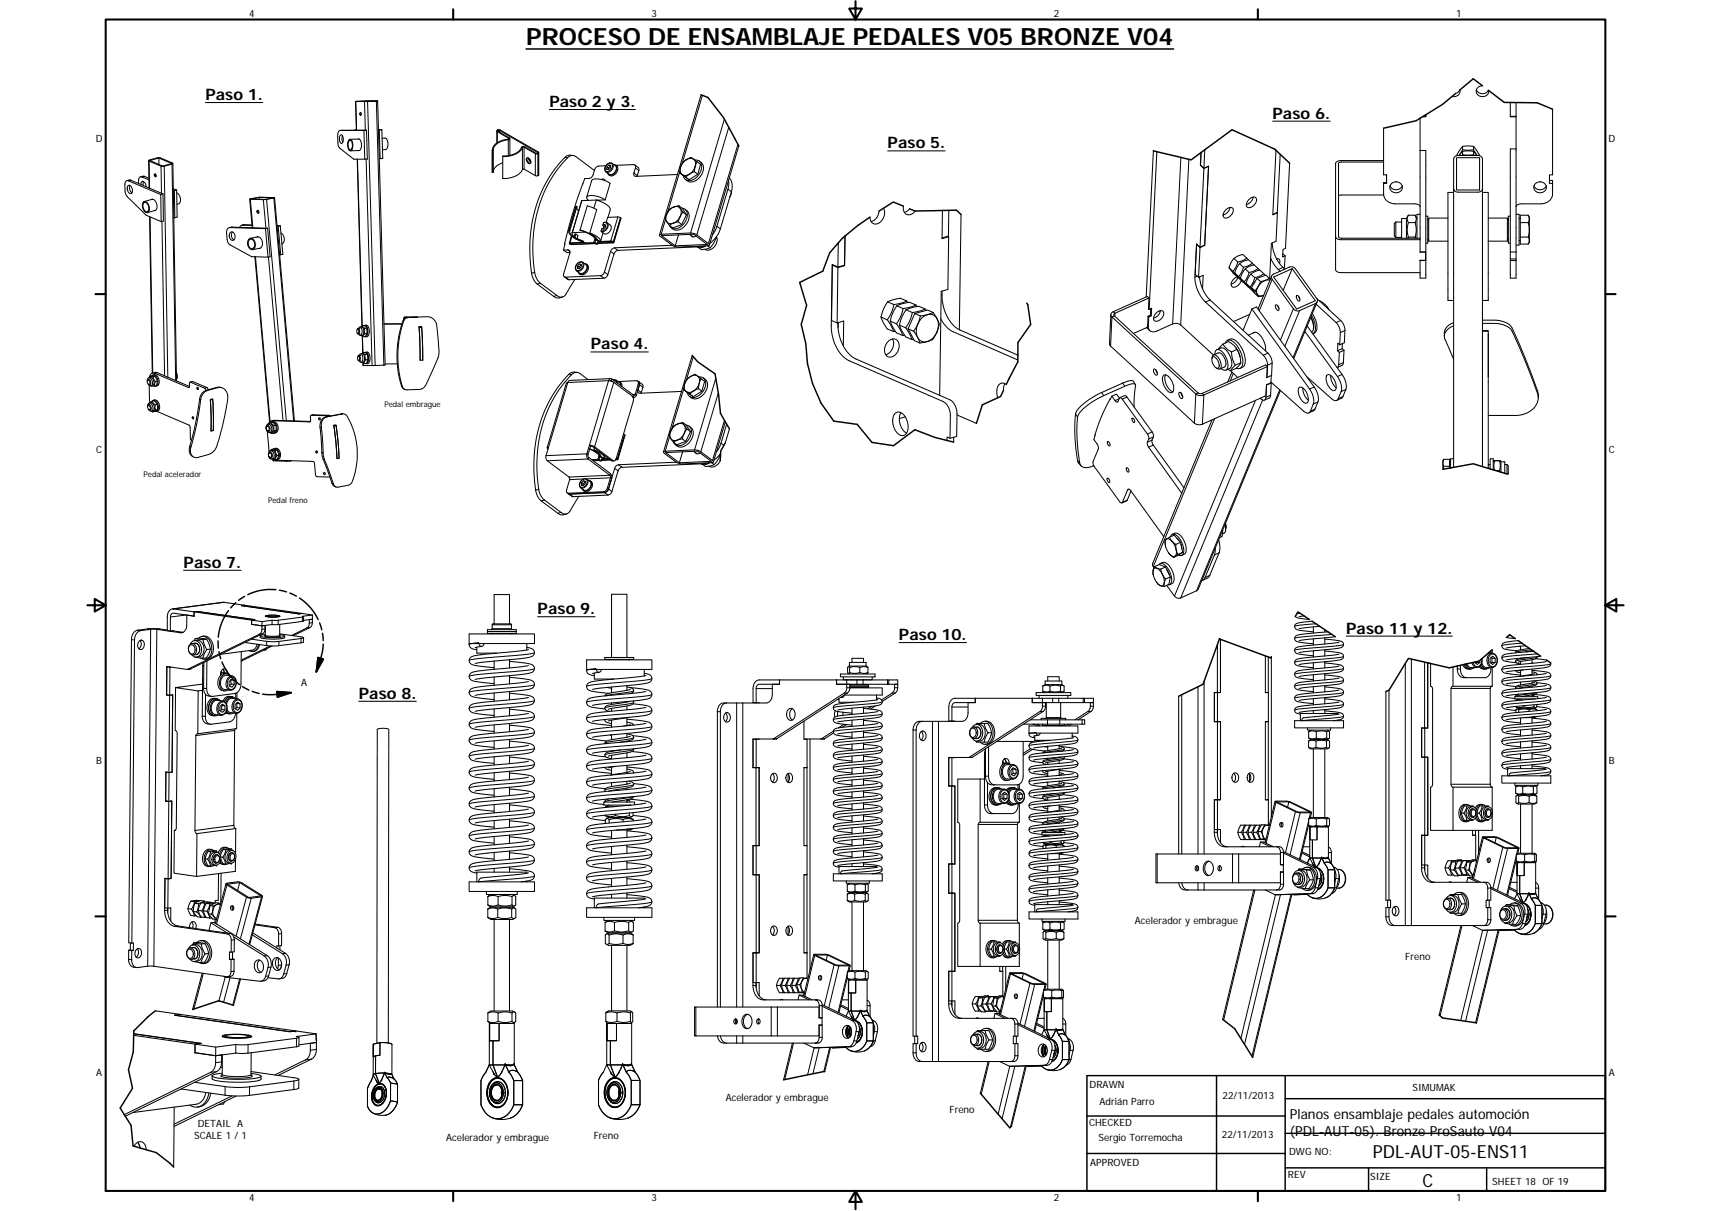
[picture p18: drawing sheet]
<svg xmlns="http://www.w3.org/2000/svg" width="594mm" height="420mm" viewBox="0 0 594 420" stroke-linecap="round" stroke-linejoin="round" font-family="sans-serif">
<defs><g id="words">
<text font-size="8.2" x="182.7" y="15.6">PROCESO DE ENSAMBLAJE PEDALES V05 BRONZE V04</text>
<g font-size="6.3">
<text x="476.6" y="401.6">PDL-AUT-05-ENS11</text>
<text x="494" y="411.8">C</text>
</g>
<g font-size="5.5">
<text x="71.3" y="34.7">Paso 1.</text>
<text x="190.7" y="37.1">Paso 2 y 3.</text>
<text x="441.8" y="41.1">Paso 6.</text>
<text x="308.2" y="51.5">Paso 5.</text>
<text x="205.2" y="121.2">Paso 4.</text>
<text x="63.7" y="197">Paso 7.</text>
<text x="186.7" y="213.1">Paso 9.</text>
<text x="467.4" y="219.8">Paso 11 y 12.</text>
<text x="312.1" y="222">Paso 10.</text>
<text x="124.6" y="242.4">Paso 8.</text>
</g>
<g font-size="4.8">
<text x="447.9" y="388.3">Planos ensamblaje pedales automoción</text>
<text x="447.9" y="394.1">(PDL-AUT-05). Bronze ProSauto V04</text>
</g>
<g font-size="3.5">
<text x="86.6" y="5.8">4</text>
<text x="226.3" y="5.8">3</text>
<text x="365.9" y="5.8">2</text>
<text x="505.6" y="5.8">1</text>
<text x="33.2" y="49.4">D</text>
<text x="558.5" y="49.4">D</text>
<text x="33.4" y="157.3">C</text>
<text x="558.6" y="157.3">C</text>
<text x="104.6" y="238.1">A</text>
<text x="33.4" y="265.2">B</text>
<text x="558.6" y="265.2">B</text>
<text x="394" y="320.5">Acelerador y embrague</text>
<text x="487.9" y="333">Freno</text>
<text x="33.4" y="373.2">A</text>
<text x="378.3" y="377.6">DRAWN</text>
<text x="558.6" y="373.2">A</text>
<text x="252" y="382.2">Acelerador y embrague</text>
<text x="381.8" y="383.3">Adrián Parro</text>
<text x="424.5" y="381.4">22/11/2013</text>
<text x="490.4" y="378.5">SIMUMAK</text>
<text x="329.7" y="386.2">Freno</text>
<text x="67.4" y="395.1">SCALE 1 / 1</text>
<text x="68.7" y="391">DETAIL A</text>
<text x="154.9" y="395.9">Acelerador y embrague</text>
<text x="206.2" y="395.2">Freno</text>
<text x="378.1" y="390.8">CHECKED</text>
<text x="381.4" y="395.8">Sergio Torremocha</text>
<text x="424.3" y="394.8">22/11/2013</text>
<text x="447.6" y="400.7">DWG NO:</text>
<text x="378.5" y="404.4">APPROVED</text>
<text x="447.2" y="408.8">REV</text>
<text x="475.7" y="409.3">SIZE</text>
<text x="518.2" y="411.3">SHEET 18 OF 19</text>
<text x="86.6" y="416.7">4</text>
<text x="226.3" y="416.7">3</text>
<text x="365.9" y="416.7">2</text>
<text x="505.6" y="416.7">1</text>
</g>
<g font-size="2.7">
<text x="133.4" y="141.2">Pedal embrague</text>
<text x="49.8" y="165.4">Pedal acelerador</text>
<text x="93.1" y="174.5">Pedal freno</text>
</g>
</g></defs>
<g fill="none" stroke="#000" stroke-width=".36">
<path d="M71.3 35.6h19.9M123.4 35.2l7.7-.1zM123.4 35.2l.3 10M123.9 35.2l6.8-.1zM125.1 39l.3 .3-.2 .8-.3-.4zM125.4 39.3v.4M127.4 35.1v.1M131.1 35.1l2.6 91.6-7.6 .1-.1-.9M190.7 38h29.9M243.4 32.9l-14.4 48.6M505.4 32.4l.9-.4 .5-.7a1.97 1.97 0 0 1-2.6 2.2M512.6 31.1a2.33 2.33 0 0 0 2 1.4 2.33 2.33 0 0 0 2.2-1.2"/>
<path d="M514.7 29.8a1.95 1.95 0 0 0-2.1 2.2 1.95 1.95 0 0 0 2.7 1.5 1.91 1.91 0 0 0 1.6-2.1M524.4 35.6v4.9h2M526.4 35.6v4.8h-2M539.1 37.9v22.8h-1.1v2.9h1.1M51.6 55.7l.2 9.5M51.7 55.6l2.9-.8 1-.1 4.4 2-3.2 1h-.7l-4.3-1.8zM52 55.7l3.2-.9 4.4 1.9-3.1 .9zM55.2 54.8v2.3M60 56.7l1.3 75.5M118.1 45.3a1.64 1.64 0 0 0-.8 2l.1 2.9 .6 1.2 4.8 3.8h3.9M118.2 46.9a.67 .67 0 0 1 .7 .1 .67 .67 0 0 1 .2 .7l.1 .6a1.2 1.2 0 0 1-.8 1.4l-.6-1.2zM118.9 47.1l-.2 1.3 .3 1"/>
<path d="M121.2 48.5a.75 .75 0 0 1 .8 0 .75 .75 0 0 1 .4 .8l.1 .9a1.43 1.43 0 0 1-1.1 2.1l-.5-.9-.2-1.3zM121.4 48.7a1.71 1.71 0 0 1 .9 2.6 .62 .62 0 0 1-.7 .7 .62 .62 0 0 1-.6-.7l-.1-1.5zM123.4 45.1l-.3 .1M123.7 45.1h-.3h.3M124 55.2l1.7 57.9M124.4 48.2a2.02 2.02 0 0 1 1 2.8 .98 .98 0 0 1-.9 1.2M124.7 48.2l-3.2 .1M124.8 52.2l-3.1 .1M126.4 45.2l.3 10M127.2 45.2l.3 10h-.8M127.2 45.2l-9.1 .1 8.3-.1M127.2 45.2h-.8"/>
<path d="M131.4 45h1.2M131.7 55.1h.3M132.6 45h-.9l.3 10.1M132.6 45l.3 10-.9 .1M132.7 48l1-.1a2.72 2.72 0 0 1 .2 4h-1.1M170.9 59.7v.1M170.9 52.1v7.7M171.3 52.2a4.6 4.6 0 0 1 4.6-3.6l1-.3 .1-.4-4.2-2.6 .5-.1 13.4 7.9-.6 .1-4.1-2.3a.98 .98 0 0 0-1.3 .9 7.3 7.3 0 0 1-6.1 2.3v.2M171.3 52.2v7.6h-.4M171.3 52.2h-.4a4.4 4.4 0 0 1 4.3-3.7l1.3-.2 .2-.3-4-2.3a.54 .54 0 0 1 .1-.7 .54 .54 0 0 1 .7 .1l13.4 7.6a.58 .58 0 0 1-.2 .8 .58 .58 0 0 1-.8-.2l-4.3-2.3a7 7 0 0 1-7 3.3M172.5 45.4v4.2M174.6 56.5a4.2 4.2 0 0 0-3.3 3.1"/>
<path d="M177 48.1v5.8M182.9 54.8a1.23 1.23 0 0 1 1.2 .6 1.23 1.23 0 0 1-.1 1.4 1.38 1.38 0 0 1-1.1-2zM183.1 54.7a1.41 1.41 0 0 0 1.1 1.9M183.5 54.8l.1 .7 .7 .8M183.7 55l.6 1M187.1 53l-.1 7.8-1.1 .1-4.3-2.3a7 7 0 0 1-7 3.4v-7.7M199 54h-2a42.5 42.5 0 0 0-13 32.2l.6 8.6a6 6 0 0 0 1.9 3.8l6 4.4 1 .4 1.8-.4M206.4 59.1l-6.4-4.7a2.16 2.16 0 0 0-2.9 .3 45.7 45.7 0 0 0-11.9 36.6 9.9 9.9 0 0 0 2.1 6.7l6.1 4.5a1.96 1.96 0 0 0 3.1-.5l3.1-5M210.3 57.5l-2.5 .1a1.71 1.71 0 0 0-1.3 1.3l-.6 1.8a1.65 1.65 0 0 1-1.3 1.2l-1.6 .1-.8 2.1M210.7 57.9l.5 .4M210.7 57.9l.7-.6 .6 .1v.9l-.7 .6-.6-.2zM211.2 58.3v.6"/>
<path d="M211.4 57.3l.5 .3M211.9 57.6l.1 .1M211.9 57.6l-.7 .7M213.1 57.1a1.49 1.49 0 0 1 1.2 1.2 1.49 1.49 0 0 1-.6 1.5 1.51 1.51 0 0 1-1.3 1 1.51 1.51 0 0 1-1.5-.8M213.8 57.3a2.12 2.12 0 0 1-1 3.6l-.7 .1-.8-.4M213.9 57.4l6.1-.3a.77 .77 0 0 1 .6 1.2l-.5 1.7a.79 .79 0 0 0 .6 1.2l14.5-.7M220.4 57.2l1.4 1.3-.6 2.7M236 59.9l.8 .7M236.3 58.1l-.3 1.8M236.3 58.1a2.22 2.22 0 0 0 .5 2.5M238.2 55.4a5 5 0 0 0-1.9 2.7M238.2 55.4a3.5 3.5 0 0 0-1.9 2.7"/>
<path d="M240.8 55.2l-.8-.6-1.8 .8M240.8 55.2a2.19 2.19 0 0 1 .6 2.5M240.8 55.2a2.36 2.36 0 0 0-2.6 .2M240.8 55.2l1.2 .9M241.1 59.6l-1.7 .8M241.1 59.6l1.2 .9M241.2 55.5a2.36 2.36 0 0 1 2.3 1.2 2.36 2.36 0 0 1-.1 2.5 4.2 4.2 0 0 1-5.3 3.2l-.5-.5-.4-1M241.4 57.7a4.9 4.9 0 0 1-2 2.7M241.4 57.7l-.3 1.9M242 56.1l-.6 1.6M242 56.1l1.2 .9-.9 3.5-3 1.9-3.3-2.5M242.8 55.9a3.4 3.4 0 0 1 .4 5.3 3.3 3.3 0 0 1-5.2 1.1"/>
<path d="M256.5 50.6l-10.2 34.4M308.2 52.3h20M400.5 52.3l-2.5 50.7M401.7 52.6l-2.7 54.7M416.8 57.3l.2-4.4-.2 4.4 1.2 1.1M416.8 57.3l1.2 1.1-1.3 27.4-1.2-1.1-.6 11.4a12.7 12.7 0 0 0 3.7 8.7l20.5 18.9 .7 1.3 .3 1.4-.2 4.6M416.9 57.3h-.1M418 58.4l1.6-.8-1.3 27.6-1.6 .7M418.3 52l-.3 6.4M419.5 57.7h.1M419.6 57.7l-1.6 .7M419.6 57.7l-1.3 27.3-1.6 .8"/>
<path d="M441.9 42h19.9M443 52.2l-1.1 22.3 1.6-.6M444.5 53.5l-1 20.2-1.6 .7M447.8 56.6l-1.5 29.6-.8 .4-.2 2.6 .9-.4M480.4 55.7h-14.7a1.81 1.81 0 0 0-2 1v25.4M480.4 56.2h-14.9l-.7 .3v25.8l.9 .4h27.4M480.4 44.5v16.2h1.1M493.1 52.2h2l-.1 35.3M493.1 41v41.6M494.1 40.4h1v-.6v.7h-1.2M505.7 54.7h8v11.2h-8zM507.8 50.8v1.2"/>
<path d="M507.8 52l-1.2 2M507.8 53.7l-.2 .3M507.8 50.8h3.9M507.8 52.5h3.9M507.8 52h3.9M507.8 50.8l-1.2 1.6-.7 1.6M507.8 52.5l-1.1 1.5M507.8 52.5v1.2M511.7 50.8v1.2M511.7 53.7h-3.9M511.7 50.8l1.4 2 .5 1.2M511.7 52l1.2 2"/>
<path d="M511.7 52.5v1.2M511.7 53.7l.1 .3M511.7 52.5l1 1.5M526.4 40.4v47M526.4 51.7h-2v35.7M44 62.7l1.3-.2 11.3 4.8M44.4 64.5a1.03 1.03 0 0 1 1.1 0 1.03 1.03 0 0 1 .4 1.1 .93 .93 0 0 1 .1 1.1 .93 .93 0 0 1-1.1 .3 2.13 2.13 0 0 1-.5-2.5zM45.1 64.4a2.16 2.16 0 0 0 .7 2.5M48.8 61.3l1.1-.2 1.8 .7M48.9 64a.81 .81 0 0 1 .6-1.1 .81 .81 0 0 1 1 .8l.3 1.1M49.8 70.1a1.4 1.4 0 0 1 2 1.5 1.38 1.38 0 0 1-1 2.1 2.65 2.65 0 0 1-1-3.6zM49.9 63l-.1 1.4"/>
<path d="M50 70.3a1.82 1.82 0 0 1 1.5 2.8 .97 .97 0 0 1-1.1 .2 .97 .97 0 0 1-.6-.9 1.82 1.82 0 0 1 .2-2.1zM51.7 62.4l-2.4-1a.98 .98 0 0 0-1 .3 .98 .98 0 0 0-.2 1v1M51.9 75.2l1 54.3M52.6 69.2a2.13 2.13 0 0 1 1.9 3l-.3 .7-.6 .2M53 69.1l-2.9 .8M53.7 60.3a.48 .48 0 0 1 .5 .5 .48 .48 0 0 1-.4 .5l-.2-.4zM54 60.4l.2 .8M54 73l-2.8 .8M55.8 67.5l.2 9.4M55.8 67.5l-11.3-4.8a1.01 1.01 0 0 0-1 .3 1.01 1.01 0 0 0-.1 1.1l.1 2.8 .8 1.4 6.5 6.4 5.2 2.2M56.6 67.3l.1 9.4-.7 .2M56.6 67.3l-.8 .2"/>
<path d="M60.2 66l.4 .2M60.2 65.5l1.1 .4M60.3 75.4l.4 .2M60.6 66.2l.1 9.4M61.3 66.9a2.39 2.39 0 0 1 .7 3.8l-.6 .2M61.3 65.9l.2 9.4-.8 .3M61.3 65.9l-.7 .3M79.6 79l13.3 .2M86.7 69.1l.9 9.9M86.7 69.1l3.5-.7 5.1 .2-3.7 .7zM87.1 69l2.9-.5 4.9 .1-2.9 .6zM87.5 78.1h-3.5"/>
<path d="M87.5 78.2l-3.5-.1-.8 .8M89.3 73a.45 .45 0 0 1 .6 .4 .45 .45 0 0 1-.5 .5zM89.7 73l.1 .9M90 68.5l.1 .7M92.2 79.3l-12.4-.3a1.5 1.5 0 0 0-1.1 1.9l.3 2.9 .9 1.2 7.4 4 5.8 .2M92.2 79.3l.9 9.9M92.9 79.2l-.7 .1M92.9 79.2l.9 9.9-.7 .1M95.3 68.6l6.9 77.4M96.2 78.3l1.1 .1M96.2 78.5h.4M96.6 78.5l.9 9.9"/>
<path d="M97.3 78.4l-.7 .1M97.3 78.4l.9 9.8-.7 .2M200 71.7l.3-.1-2.5 8.4M200 71.6l-2.5 8.4M200.3 71.9l.1 .6 .5 .7M201.4 79.8l2.8 1.2a5.7 5.7 0 0 1 2.7 2.1l-.3 1M201.4 79.8l4.1 1.8 1.3 1 .5 .8M202 69.6v.1M202 69.6l-3.3 11.2M202.2 64.1h.1M202.3 63.8a171.3 171.3 0 0 0-6.2 20.7M202.3 63.8h.1"/>
<path d="M203.7 68.4l1.7-5.7a3.5 3.5 0 0 1 3.7-.3l2.7 1.2-1.7 5.7M207 69.4l-5 .2M207 69.4l-.8 2.8M207 69.4l3.3 1.4a2.44 2.44 0 0 1 1.6 2l-.8 2.6M207.2 72.7l-3.3-1.3-2.5 8.4M208 69.4l-.1 .3M209 62.3l.5-.2 .5 .2v.3M209.3 78.2l.3-.3 .6 .1v.8l-.6 .7-.6-.1M209.5 79.2v.3M209.6 77.9l.5 .4M209.6 77.2h.9l1.4 .9a1.98 1.98 0 0 1-.1 2.2 1.98 1.98 0 0 1-2.1 .7l-.6-.4M210.1 78.3h.1"/>
<path d="M210.1 78.3l-.5 .5M210.1 69.3l-3.1 .1M210.1 69.3a7.1 7.1 0 0 0-6.3-1.1l-.1 .5 .6 .8M211 75.4l3.7-.1 .9 .5-2.5 8.3M231.5 76.9l.9 1.3M231.5 76.9a1.81 1.81 0 0 0 2.3 .5M231.6 74.1a3 3 0 0 0-.1 2.8M231.6 74.1l-.4 .8a1.67 1.67 0 0 0 .3 2M233.8 77.4l-1.4 .8M234 71.8a3.2 3.2 0 0 0-2.4 2.3M234 71.8a1.74 1.74 0 0 1 2.2 .6M234 71.8a4.5 4.5 0 0 0-2.4 2.3"/>
<path d="M235.5 77l1.2 .9M235.5 77l-1.7 .4M235.7 71.4l1.2 .9 1.4 2.2-1.6 3.4-3.1 1.2-1.2-.9M235.7 71.4l.5 1M235.7 71.4l-1.7 .4M236.1 75.2a4.7 4.7 0 0 1-2.3 2.2M236.1 75.2l-.6 1.8M236.2 72.4l.9 1.2M236.2 72.4a3 3 0 0 1-.1 2.8M236.8 72.2a2.34 2.34 0 0 1 1.7 3.5 4.4 4.4 0 0 1-5.2 3.5l-.9-1M236.8 60.6l1.3 .9M237.1 73.6l1.2 .9"/>
<path d="M237.1 73.6l-1 1.6M237.8 72.6a3.3 3.3 0 0 1 .4 5.3 3.4 3.4 0 0 1-5.2 1.1M238.1 61.5l1.2 .9M239.4 60.4a2.23 2.23 0 0 1-2.6 .2M239.4 60.4l-1.3 1.1M253 62.6v1.5l-.2 1.5-4.1 13.5-1.4 2.5M253.2 61.7a4.7 4.7 0 0 1 .8 4.8l-3.9 12.9a9.7 9.7 0 0 1-3.6 5M254 66.4l-.6 1.9M305.2 73.2a4 4 0 0 1-2.7 3.7M306.7 72.3a3.8 3.8 0 0 1-3 5.4 2.18 2.18 0 0 1-1.6-2.4M313.6 71.5a2.25 2.25 0 0 0 1.3 2.9 2.25 2.25 0 0 0 2.9-1.2M315.8 72.5l-.8 .8-1 .4"/>
<path d="M327.2 73l-.1 9.8 2.3-.7M329.4 73l-.1 8.9-2.2 .6M333.7 74.4l-.6 40M425.5 72.9a1.64 1.64 0 0 1 2.7-.4 2.68 2.68 0 0 1-3.2 3 1.95 1.95 0 0 1 .5-2.6zM427.1 72l-.9 1.6-1.5 .9M433.6 69.2a1.61 1.61 0 0 1 2.6-.3 2.63 2.63 0 0 1-3.1 3 1.96 1.96 0 0 1 .5-2.7zM435.1 68.4l-.8 1.6-1.6 1M443.4 73.7l.1 .2M443.5 73.9l-.4 9.8-1.7 .7-.6 12.4M480.4 67.3a3.8 3.8 0 0 0 4 3.4h6.7a1.86 1.86 0 0 1 2 1M481.4 60.7v2.7h-1v4.2h-14.9l-.8 .6M481.4 62.6h.1"/>
<path d="M481.5 60.7v2.9h-1.1M482.6 64.5a2.32 2.32 0 0 0 2.1 1.3 2.32 2.32 0 0 0 2.1-1.3M483.1 63.7a2.07 2.07 0 0 1 2.9-.3 2.07 2.07 0 0 1 .4 2.9 2.07 2.07 0 0 1-2.9 .3 2.07 2.07 0 0 1-.4-2.9zM484.6 77h2.1M484.6 77v5.4M484.6 77l-.5 .5v4.4l.5 .5M488.3 75.8h-1.6v6.9M488.3 75.8v6.9M489 74.7l-.7 1.1M489 74.7h2.3M489 77.2h2.3M489 77.2l-.4 2.6 .4 2.5"/>
<path d="M489 74.7l-.4 1.3 .4 1.2M491.3 77.2l.4 2.6-.4 2.5M491.3 74.7l.4 1.3-.4 1.2M491.3 74.7l.7 1.1M493.1 74.4h-1.1v8.3M495.1 75h.6v9.3h-.6M495.7 76l.4 .3M495.8 76.2h.3M502.7 75.7h-6.6v8h6.6M504.7 65.5v-10.3a1.42 1.42 0 0 1 1.6-1.2h6.8a1.42 1.42 0 0 1 1.6 1.2v49M504.7 66.8h-2v37.4h2M514.7 65.5a1.42 1.42 0 0 1-1.6 1.2h-6.8a1.49 1.49 0 0 1-1.6-1.2v38.7"/>
<path d="M514.7 66.8h2v37.4h-2M516.7 75.7h6.7v8h-6.7M523.4 76.2h.2M523.7 76l-.3 .3M524.4 75h-.7v9.3h.7M526.4 74.4h1v10.6h-1M527.4 75.9h.5M527.9 77.2v7.5h2.7l.4-1.2-.4 1.1M527.9 77.2h2.7M530.6 74.7l.4 .6v.7M530.6 74.7h-2.7v2.5M530.6 77.2l.4 2.6"/>
<path d="M530.6 74.7l.4 1.3M531 76l-.4 1.2M531 76v3.8M531 79.8l-.4 2.5M531 79.8v3.7l-.4-1.2M532.6 64.5a2.32 2.32 0 0 0 2.1 1.3 2.32 2.32 0 0 0 2.1-1.3M533.1 63.7a2.09 2.09 0 0 1 2.8-.4 2.09 2.09 0 0 1 .7 2.7 2.15 2.15 0 0 1-2.7 .8 2.15 2.15 0 0 1-1.2-2.6zM538 62.6h1.1v1M539.1 63.6v3.7a3.7 3.7 0 0 1-4 3.4h-6.7a1.91 1.91 0 0 0-2 1M79.9 80.7a1.4 1.4 0 0 1 1.6 .5 1.4 1.4 0 0 1 0 1.6 .98 .98 0 0 1-1.2 .5 .98 .98 0 0 1-.6-1.1l-.1-.9zM80.7 80.5a1.83 1.83 0 0 0 .5 2.7M86.4 83a1.51 1.51 0 0 1 1.7 .1 1.51 1.51 0 0 1 .5 1.5 1.32 1.32 0 0 1-.2 1.6 1.32 1.32 0 0 1-1.5 .2 2.55 2.55 0 0 1-.5-3.4z"/>
<path d="M86.5 83.3a1.29 1.29 0 0 1 1.5 .1 1.29 1.29 0 0 1 .4 1.4 1.13 1.13 0 0 1-.9 1.5 1.13 1.13 0 0 1-1.2-1.3l-.1-.9zM88.5 89.1l5.1 57.3M89.1 82.3a2.09 2.09 0 0 1 1.9 3.1l-.5 .6-.6 .2M89.6 82.2l-2.7 .5M90.4 86.1l-2.7 .5M97.1 88.4h.4M97.5 80.9a2.37 2.37 0 0 1 .4 3.8M195.7 86.8l1.1 .9 1.1-.1M196 84.7l-.3 2.1M196.1 84.5h.1M197.8 80a2.18 2.18 0 0 0 1.5 2.3M197.8 80l-.3-.1a2.36 2.36 0 0 0 1.6 2.5l.4 .2"/>
<path d="M198 84.6h.1M198.4 81.8l-.7 2.5M199.2 82.4l1.1 .5M199.6 82.4l.7 .5M199.6 82.4h-.4M200 81.2l.7 .5-.4 1.2M200 81.2l-.4 1.2M200 81.2h-.4l-.4 1.2M200 82.9l2.2 1.1-4.5 .4 .9 .5 8.2-.4M200.3 82.9l1.8 .8 .4 .5-4.5 .4M200.5 92.2l.5 .4M200.5 92.2l.7-.6 .6 .2v.8l-.7 .6-.6-.2z"/>
<path d="M201 92.6v.6M201.2 91.6l.5 .3M201.7 91.9l.1 .1M201.7 91.9l-.7 .7M202.6 84l.8 .3 2.9-.1M202.6 83.9l-.1 .2M202.9 91.4a1.51 1.51 0 0 1 1.1 1.2 1.51 1.51 0 0 1-.6 1.5 1.48 1.48 0 0 1-1.2 1 1.48 1.48 0 0 1-1.5-.7M203.3 80.5l-4.6 .2 .1 1M203.6 91.6a2.1 2.1 0 0 1-1 3.7l-.7 .1-.8-.4M204.8 80.8l2.6 1.3 1.2 1.4M206.2 84.1l.8 .6h.4M206.6 84.4l-8.5 .2"/>
<path d="M206.6 84.1l.8 .6M206.6 84.1h-.4M206.7 82.9l-.5 1.2M207.3 83.2l.4 .3-.3 1.2M207.6 83.9l4.8-.1 .4 .3-5.3 .2M207.6 83.8l4.6-.2 .9 .6-5.7 .3M208.6 83.9l-1 .2M208.6 83.9h.1M229.1 81.4l11.4-.5 1.3 .5 4.2 3.1a.41 .41 0 0 1 .3 .5 .41 .41 0 0 1-.6 .3l-11.2 .3-1-.4-4.4-3.3zM229.7 81.8l11.1-.5 4.8 3.5-11.2 .5zM233.4 85.1l-20 .9a1.73 1.73 0 0 0-1.4 1.2l-2.1 7.2a1.65 1.65 0 0 1-1.4 1.2l-12.1 .6a.77 .77 0 0 1-.7-1.2l2.1-7.1a.75 .75 0 0 0-.6-1.2l-1.5 .1M235.6 81.5l-1.2 3.8"/>
<path d="M239.5 81.3l1.1 .9M239.9 81.6a1.2 1.2 0 0 0 1.8 .3M240.4 82l.1 .1M242.6 85.9l.9 .7 1.7-.2 1.4-.4M244.7 85.3l-1.4 .3-28.7 1.3a1.71 1.71 0 0 0-1.4 1.2l-2.2 7.2a1.66 1.66 0 0 1-1.3 1.2l-12.3 .5-1.5-1M245 85.3a2.79 2.79 0 0 1-3 .4M245.7 85.3l.9 .7M248.4 82.6l.2 .1M248.5 82.4l.1 .3M248.6 82.7l-.9 1.8-1.1 1.5M248.7 82.1a3.4 3.4 0 0 1-3.6 4.6l-.3-.2M289 92l1.9 .8"/>
<path d="M289 92l-.3 19.2 2 .8M289.3 91.9l-.3 .1M290.9 92.6l-1.9-.8-.4 21.2a14.1 14.1 0 0 0 5.8 11.9l33.1 14.4a5.5 5.5 0 0 1 2.5 4.9l-.1 7.9M290.9 92.6l2.3-.6 .2-10.1-.2 10.3-2.3 .6M290.9 92.8l-.2 19.2M291.1 84.3l-.2 8.3M293 92.1l.2 .1M329.1 82l.3 .1M329.4 82.1l-.3 18.3-2.3 .7-.5 36.1M415.5 84.8l1.2 1.1M415.5 84.8l-.5 10.3 1.2 1.1M415.5 84.8h.1"/>
<path d="M416.2 96.2l1.6-.7-.3 4.7M416.5 96.2v-.1a13.2 13.2 0 0 0 3.7 8l20.5 18.9 1 2.3-.2 4.9-1.6 .8M416.7 85.9l-.5 10.3M418.2 85.1l.1 .1M426.8 92.9l2.7 3.1M426.8 92.9l1.3 1.2M428.1 94.1l1.4 1.9M428.4 89.7l-1 1.4-.6 1.8M428.4 89.7l1.4 1.2M428.7 94.7l1.4 1.3M428.7 94.7l1.3 1.7 1.5 1.4M429.5 96h.2a2.7 2.7 0 0 0-2.1 3.3 2.38 2.38 0 0 0 3.4-2"/>
<path d="M429.8 90.9l-.7 1.8-1 1.4M429.8 96.1l-.1 .3a3.2 3.2 0 0 1-2.2 2.2M430.1 96l1.4 1.8M430.4 91.5l1.4 1.2M430.4 91.5l-1 1.4-.7 1.8M430.7 96.5l1.3 1.3M430.7 96.5l2.7 3.1M431.6 97.8h-.1M431.8 92.7l-.5 1.4-1.2 1.9M432 97.8l1.4 1.8M432.4 93.3l1.3 1.3M432.4 93.3l-1.1 1.4-.6 1.8"/>
<path d="M432.6 98.3l1.3 1.7 1.5 1.4M432.6 98.3l1.4 1.3M432.9 89.5l-1 .7-2.1 .7M432.9 89.5l.5 .6M432.9 89.5l-1.4-1.2-1.7 .5-1.4 .9M433.6 99.6h-.2M433.7 94.6l-.7 1.7-1 1.5M434 99.6l1.4 1.8M434.3 95.1l-1 1.4-.7 1.8M434.3 95.1l1.4 1.3M434.5 99.8l1.2 1.1M434.5 99.8l1.2 2 1.2 1.1"/>
<path d="M434.8 91.3l-1.3 .9-1.7 .5M434.8 91.3l-1.3-1.2-1.7 .5-1.4 .9M434.8 91.3l.5 .6M435.7 96.4l-.5 1.3-1.2 1.9M435.7 97.7l-.3 .7M436.4 96.6l-1.9 3.2M436.4 96.6l1.2 1.1M436.8 93.2l-1.3-1.3-1.8 .5-1.3 .9M436.8 93.2l-1.4 .8-1.7 .6M436.8 93.2l.5 .5M436.9 99.4l-1.2 1.5M436.9 99.4a2.78 2.78 0 0 0-.4 2.7"/>
<path d="M437.6 97.7l-.7 1.7M438.8 95l-1.4 .8-1.7 .6M438.8 95l.5 .5M438.8 95l-1.4-1.3-1.7 .6-1.4 .8M439.3 97.3l-1.7 1.1-.7 1M439.3 97.3l-1.7 .4M440.7 96.5l.3 .5M440.7 96.5l-1.4 .8M440.7 96.5l-1.2-1-3.1 1.1M440.9 97.2l-1.6 .1M441.2 89.6l.2 .6a11.6 11.6 0 0 0 3.1 3.9M441.6 95.7l-4.8 11.5"/>
<path d="M441.8 95.4l5.8-2.7a1.84 1.84 0 0 1 2.2 .6l7.4 10.2a1.14 1.14 0 0 1-.5 1.8l-5.5 2.5a1.85 1.85 0 0 1-2.1-.7l-7.4-10.2-.2-.9zM441.8 84.3a12.8 12.8 0 0 0 4.3 9.1M443.2 89.7a1.05 1.05 0 0 1 1.1 .5 1.05 1.05 0 0 1 0 1.2M445.4 88l.8 .8M446.2 88.8l-.4 4.3M448.7 93.2l-6.5 2.9 8 11.1 6.5-2.9-8-11.1-3.2 7.5M484.6 82.4h2.1M489 82.3h2.3M489 82.3l-.2 .4M491.3 82.3l.2 .4M493.1 82.6v4.9h1.9v2.8h-1.9v6.2h2v-6.1M493.1 87.4h2v3"/>
<path d="M493.1 90.4h2M493.1 83.2h-27.4a1.81 1.81 0 0 1-2-1.1v11.5a1.69 1.69 0 0 0 2 1h27.4M495 89.9h.1M496.1 83l-.4 .3M523.4 83l.3 .3M524.4 87.4v3M524.4 87.4h2M524.4 89.9h2M524.4 90.4h2M526.4 90.4v6.1h-2v-6.1M526.4 87.4v3M527.4 83.5h.5"/>
<path d="M527.9 82.3h2.7M124 114.3a.72 .72 0 0 1 .7 .5 .72 .72 0 0 1-.2 .8l-.1 .1a.82 .82 0 0 1-.4-1.4zM124 114.3l.2-.2a.51 .51 0 0 1 .6 .1 .51 .51 0 0 1 0 .6 .63 .63 0 0 1 .1 .7 .63 .63 0 0 1-.7 .3l-.1-.2M124.5 113.9a.52 .52 0 0 1 .6-.5 .52 .52 0 0 1 .5 .6l.1 .9a1.13 1.13 0 0 1-.7 1.5l-.4-.5M125 113.4a1.47 1.47 0 0 1 1.2 2.3l-.2 .6-.9 .1M125 113.9h-.6M125.1 115.9h-.7M125.4 116.4l.6 .4M125.8 116.7l.1 5.6M125.8 113l-.5 .4M125.8 113l.8 .9M126.5 112.9l-.7 .1"/>
<path d="M126.5 112.9l.8 1M126.5 112.9a1.62 1.62 0 0 1 1.2 2.3 1.21 1.21 0 0 1-1 1.6M126.6 113.9l.1 1.9M126.7 115.8l-.7 1M126.8 112.9a1.49 1.49 0 0 1 1.4 1.9 1.5 1.5 0 0 1-1.3 2M127.3 113.9l.1 1.9M127.3 113.9h-.7M127.4 113.9v1.9M127.4 115.8h-.7M127.4 115.8l-.7 1h-.7M139.6 112.4h-6.3M140.4 110.1l-.3 .9"/>
<path d="M140.5 110.7l1-.6 6.9-.2a3.4 3.4 0 0 1 3.2 3l.8 9-.1 1.4-3.4 8a6.3 6.3 0 0 1-2.1 3.4l-1.2 .4-4.6 .2-.6-.3a12.2 12.2 0 0 1-1.9-6.7 34.7 34.7 0 0 1 2-17.6zM141.3 110.2l-.8 .3a17.5 17.5 0 0 0-2.4 8.6 30.9 30.9 0 0 0 1.7 15.6l.7 .4M144.1 110l-3.7 .1M144.9 110l-4.5 .1M145.5 113.5l.4 11.5M146.1 113.5h-.6M146.1 113.5h.3M146.1 113.4v.1M146.1 113.4l.3-.1 .1 2 .3 9.6M146.1 113.4h-.6M146.4 113.5h-.9M146.4 113.5l.4 11.4"/>
<path d="M146.4 113.3h-.9l.4 11.7 .9-.1M290.7 112l2.2-.6-.1 8.6M291 112a13.9 13.9 0 0 0 6.2 12.5l32.6 14.2a5.4 5.4 0 0 1 2.5 4.9l-.1 7.8-2.3 .7M291 112v1.7M305.9 110l2.2 1M305.9 110l.8 2 1.4 2.1 2.1 .9M308.1 111l1.3 2.1 .8 1.9M308.2 104.7l2.2 1M308.2 104.7l-1.4 2.6-.9 2.7M308.5 118.4a2.13 2.13 0 0 1 2.6-.6 2.13 2.13 0 0 1 1.1 2.4 3.3 3.3 0 0 1-4.1 3.5 3.6 3.6 0 0 1 .4-5.3zM309.1 111.4l2.2 1M309.1 111.4l.8 1.9 1.3 2.2 2.2 .9"/>
<path d="M309.9 117.6a4 4 0 0 1-2.4 5.4M310.4 105.7l-.9 2.7-1.4 2.6M310.9 114.9l-.7 .1M311.3 112.4l1.3 2.1 .8 1.9M311.4 106.1l2.2 1M311.4 106.1l-1.4 2.5-.9 2.8M312.3 112.8l.8 1.9 1.3 2.2 2.2 .9M312.3 112.8l2.2 .9M313.6 107.1l-.9 2.7-1.4 2.6M314.1 116.3l-.7 .1M314.5 113.7l1.3 2.2 .8 1.9M314.6 107.5l-1.4 2.5-.9 2.8"/>
<path d="M314.6 107.5l2.2 .9M314.8 104.4l.4 .6M314.8 104.4l-2.2-.9-2.5 .5-1.9 .7M314.8 104.4l-1.9 .8-2.5 .5M315.3 114.1l2.2 4.1 1.9 .8M315.3 114.1l1.9 .8M316.8 108.4l-.9 2.8-1.4 2.5M317.2 117.7l-.6 .1M317.2 114.9l1.4 2.2M317.6 108.8l2 .8M318 105.8l-2.2-.9-2.5 .5-1.9 .7M318 105.8l.4 .6"/>
<path d="M318 105.8l-1.9 .8-2.5 .5M318.6 117.1l.8 1.9M318.6 117.1a2.69 2.69 0 0 0 3.3 1.4M318.7 112.4l-1.5 2.5M318.7 112.4a5.5 5.5 0 0 0-.1 4.7M319.6 109.6l-.9 2.8M321.2 107.2l-1.9 .8-2.5 .4M321.2 107.2l.4 .5M321.2 107.2l-2.2-.9-2.5 .5-1.9 .7M321.9 118.5l-2.5 .5M322.1 109.2a2.68 2.68 0 0 1 3.2 1.4M322.1 109.2l-2.5 .4"/>
<path d="M322.1 109.2a5.6 5.6 0 0 0-3.4 3.2M324 108.4l-1.9 .8M324 108.4l1.3 2.2M324 108.4l-2-.8-4.4 1.2-2.3 5.3M325.3 115.3a3.9 3.9 0 0 1-2.9 3.1l-.5 .1M325.3 115.3a5.7 5.7 0 0 1-3.4 3.2M325.3 110.6a3.4 3.4 0 0 1 .2 4l-.2 .7M325.3 110.6a5.5 5.5 0 0 1 0 4.7M326.6 110.6a9.9 9.9 0 0 0 4.4 4.5l22.4 9.8M327.1 101a14.5 14.5 0 0 0 5.8 13.3l20.5 8.9M385.7 109.1l-.5 10.2 .2 .6 29.3 26.9a2.84 2.84 0 0 0 2.8 .4l22-9.9 .2-3.8 1.6-.7M398.1 113.7l1.1 1"/>
<path d="M398.6 109.7l-.1 3.8-5 2.2M398.6 109.7l.3 .3M398.8 107.1l.2 .2M398.8 107.2l.1-3.8-11.8 5.3-.4 .6 29.5 27.1 1.2 .1 22-9.9 .6 .6-.1 3.7M398.9 110l-.2 3.2a1.86 1.86 0 0 0 1 1.9 1.86 1.86 0 0 0 2.1-.3l5.4-2.4a2.93 2.93 0 0 1 2.7 .4l11.4 10.4 1.7-.8a3.4 3.4 0 0 1 2.7 3.6l-.4 1.2-1.8 .8M398.9 103.4l-.6-.6-11.8 5.4a1.03 1.03 0 0 0-.8 .7 1.03 1.03 0 0 0 .4 1.1l29.1 26.7a2.7 2.7 0 0 0 2.8 .3l22-9.8M399 107.3l.9-.3-.2 2.6-.8 .4M399.5 109.3l.2 .3M399.5 107.1v2.2l-.9 .4M401.5 108.5a1.49 1.49 0 0 1 2.5-.1 2.74 2.74 0 0 1-3.1 2.9 1.85 1.85 0 0 1 .6-2.8zM402.9 107.8l-.4 1.1-.6 .8-1.4 .7M424.6 119.4l1.9-.9 1.8 1.2 1.2 1.5"/>
<path d="M424.6 119.4l1.2 1.5 1.8 1.2M424.6 119.4l-1.5 1.7M425.4 119a1.67 1.67 0 0 1 1.5-1.1 1.67 1.67 0 0 1 1.6 .9 8.9 8.9 0 0 1 2.7 8.3 1.34 1.34 0 0 1-1.9 .6M426.2 118.1a2.98 2.98 0 0 1 4.2 1.5 8.2 8.2 0 0 1 1.6 7.3l-1.5 .9M433.9 109.1l-5.6 2.5M434.7 107.2l1.6-.7 20.5 28.6 .9 2.2-.1 2.2-1.2 2.8-2 1M434.7 107.2l20 27.8 1.1 2.1a4.6 4.6 0 0 1 .2 3.1l-1 2.5a1.31 1.31 0 0 1-2.3 0l-11.4-10.1M434.7 107.2l-3.1 7.4M435.1 115.5a1.77 1.77 0 0 1 2.5 .9l1.4 2.5 .4 1.3v1.5M435.4 101.4h.1M435.7 115.3l-2.3 1M435.7 100.9l.8 1.2"/>
<path d="M436.5 102.1a1.63 1.63 0 0 0 2.1 .5l-1.7 .3M436.5 102.1l.4 .8M438.8 102.5h.1M442.9 105.8a1.22 1.22 0 0 1 .9 1.9l-.8-.8zM443.7 106.1l.4 .9M450.2 102.6a1.21 1.21 0 0 1 .9 1.9l-.8-.8zM450.9 102.8l.4 1M453.1 115l11.3 15.6 1 2.2a4.6 4.6 0 0 1 .3 3l-1.1 2.5a1.27 1.27 0 0 1-2.2 .1l-8.6-7.7M453.9 113.1l12.1 16.8 1.1 2.1a4.6 4.6 0 0 1 .2 3.1l-1.3 2.9-1.9 .9M455.1 110.2l.9 2.5a2.48 2.48 0 0 1-.6 2.5M455.4 109.5l1 2.3a3.2 3.2 0 0 1-.6 4M455.6 108.8a6.5 6.5 0 0 1 1.2 6.4l-.9 .5"/>
<path d="M457 105.6l7.5 7.1 .9 2.4-.2 4.5M457.2 103.5l8.5 7.9 .8 1.2 .5 1.8-.2 4.5-1.6 .7M457.3 104.7l-8.1 19.7M458.1 104.4l.6 .2a5.7 5.7 0 0 1 2.5 2.5M460.8 106.4l.6 1M461.2 107.1l.2 .3M461.2 107.1h-.1M465.2 119.6l-.7-.5-.1 2.6M466.1 119.2l-.1 1.8 .7 .5M504.7 113a3.9 3.9 0 0 0-3.1 4.5l3.1 7.2M504.7 104.2v57.9M504.7 111.9a4.3 4.3 0 0 0-3.2 3.6v1.1"/>
<path d="M514.7 111.1h3.8a7 7 0 0 1 6.5 2.7 201.7 201.7 0 0 1 9.1 22.9v1.3M514.7 104.2v57.7M514.7 112.2h3.8a6.8 6.8 0 0 1 6.5 2.7 198.2 198.2 0 0 1 9 22.6 6.7 6.7 0 0 1-6.6 6.6h-10.7M514.7 114.8h2h-2M516.7 114.8v47.7M516.7 115.9h.1M516.8 115.9v14.8M51.2 132.1a.81 .81 0 0 1 .6-1.1 .81 .81 0 0 1 .9 .9 1.29 1.29 0 0 1-.5 2l-.7-.6M51.2 132l-.1 .2M51.2 132a.64 .64 0 0 1 .8-.3 .64 .64 0 0 1 .3 .8 .57 .57 0 0 1 0 .9 .57 .57 0 0 1-.9-.1M51.2 131.9a.78 .78 0 0 1 .8 .6 .78 .78 0 0 1-.4 .9l-.5-.8zM51.7 131.1a1.52 1.52 0 0 1 1.5 .5 1.52 1.52 0 0 1 .2 1.6l-.3 .5-.7 .2"/>
<path d="M51.8 131.5l-.3 .1M51.8 133.7l.2 6M51.8 139.8a1.54 1.54 0 0 1 1.6 .5 1.54 1.54 0 0 1 .2 1.7l-.3 .5-.7 .2M51.9 130.9a1.39 1.39 0 0 1 1.9-1.4l11.6 5 .3-.2 .1-1.4 .3-.3 5.1 2.1 .3 .8M52 130.6l1.1 .1M52 130.6l-.2 .4M52.3 133.5h-.3M52.6 133.9l1 .1M52.7 130.4a1.16 1.16 0 0 1 1.9 .9 1.72 1.72 0 0 1-.7 2.7l-.2-.1M52.8 139.2l1.1 1.2M52.8 139.2l.7-.2 1 1.3M52.8 139.2l-.9 .6"/>
<path d="M52.8 139.2a1.07 1.07 0 0 1 1.2-.2 1.07 1.07 0 0 1 .7 .9 1.75 1.75 0 0 1-.7 2.8h-.2M52.9 129.5l1.7-.2 11.2 4.8M53.1 130.1a1.95 1.95 0 0 1 2.2 2.5l-.4 1-.7 .4M53.1 130.7l.8 1.7M53.2 138.9a1.94 1.94 0 0 1 2.2 2.5l-.3 1-.8 .3M53.8 130.5l.8 1.7M53.8 130.5l-1.8 .1M53.8 130.5l-.7 .2M53.9 132.4l-.3 1.6M54.6 132.2l-.7 .2M54.6 132.2l-.3 1.6-.7 .2M61.3 129.3l.3 1.7"/>
<path d="M61.6 131l-.3 .5M61.6 131l-.3 .1M66 132.6l1-.2 4.9 2.1 .4 .7M68.4 134.4h.3a.33 .33 0 0 1 .3 .4 .33 .33 0 0 1-.5 .3zM70.7 136.4l1.3-.9 3.6-1a3.1 3.1 0 0 1 3.5 4 81.7 81.7 0 0 1-4.4 17.4l-1 1.1-.8 .5-4 1.2a2.24 2.24 0 0 1-2.4-.7 2.24 2.24 0 0 1-.3-2.5 143.1 143.1 0 0 0 3.7-17.9zM73.1 138.8l.2 10.8M73.5 138.5l.3 .1M73.8 138.6l-.8 .2M73.8 138.6l.3 10.8-.8 .2-.3-11 .8-.2 .3 11M76.8 134.5l-1.3-.2-3.9 1.1a3.6 3.6 0 0 0-2.3 3.1 140.9 140.9 0 0 1-3.6 17.6l.3 1.5 1 .8M124.3 123.6a.42 .42 0 0 1 .5-.3 .42 .42 0 0 1 .3 .6v.2a.63 .63 0 0 1 .1 .8 .63 .63 0 0 1-.7 .2l-.2-.1M124.3 123.5a.84 .84 0 0 1 .5 .8 .84 .84 0 0 1-.4 .7l-.3-.6z"/>
<path d="M124.8 123.3a.6 .6 0 0 1 .8-.5 .6 .6 0 0 1 .3 .9l.1 .2a1.2 1.2 0 0 1-.8 1.8l-.3-.4M125.3 122.8a1.35 1.35 0 0 1 1.3 2l-.5 .9h-.7M125.3 123.3h-.7M125.3 125.3h-.6M125.7 125.7l.7 .4M125.9 122.3l.9 .7M125.9 122.3h.8l.8 .6M125.9 122.3l-.3 .4M126.7 122.3a.89 .89 0 0 1 1 .2 .89 .89 0 0 1 .2 .9l.1 .7a1.61 1.61 0 0 1-.9 2.1l-.2-.1M126.8 123l.2 1.8M127 124.8l-.6 1.3M127.1 122.2a1.5 1.5 0 0 1 1.4 1.9 1.49 1.49 0 0 1-1.3 2.1"/>
<path d="M127.5 122.9l-.7 .1M127.5 122.9l.2 1.9M127.6 123.3l.1 1.7M127.7 124.8h-.7M127.7 124.8l-.6 1.3h-.7M138 126.2l-4.3 .1M146.8 124.9h.1M200.4 129.2l-2 .1a41.7 41.7 0 0 0-12.9 29.3 36.8 36.8 0 0 0 1 13.3l1.5 1.9 6 4.5 1.2 .4 1.6-.4M204.2 131.7l-2.8-2.1a2.18 2.18 0 0 0-2.9 .4 45.7 45.7 0 0 0-11.8 37.1 8.2 8.2 0 0 0 2.2 6.3l5.9 4.4a1.93 1.93 0 0 0 3.1-.5l3.1-5.1M205.2 122.1h19.9M211.8 132.1l.3-.1 .6 .4M212 131.4l-14.1 .6-1.2 .8-6.7 22.5"/>
<path d="M212.9 131.8h.8l1.4 .9 .3 1M214.5 132.3a1.12 1.12 0 0 1 1.1 1.5M214.7 132.4l6.3-.3a.76 .76 0 0 1 .6 1.1l-1.1 3.8-.3 .2-7.8-5.7a.73 .73 0 0 0-1.1 .6l1.6 .4 6.5 4.9a1.7 1.7 0 0 1 .5 1.7l-6 20.1a.75 .75 0 0 1-1.1 .6l-6.3-4.8-1.8-.5M215.2 132.5l.7 .8v.8M220.2 137.9h-.4M221.4 132.2l.4 .3M221.5 135.3a.78 .78 0 0 0 .7 1.1l14.4-.6M221.7 132.4l.3 .3v.8M221.8 132.5l.2 1M221.8 132.5l1.5 1.3-.7 2.6M222 133.5l-1 3.6a.77 .77 0 0 1-.5 .7 .77 .77 0 0 1-.8-.2M237.4 135.2l.8 .6"/>
<path d="M237.4 135.2l1.2 .9M237.7 133.3l-.3 1.9M237.7 133.3a2.21 2.21 0 0 0 .5 2.5M238.2 135.8l1.3 .9M239.5 136.7l1.2 .9M239.7 130.7a3.4 3.4 0 0 0-2 2.6M239.7 130.7a4.5 4.5 0 0 0-2 2.7M240.3 123.3l-9.9 33.5M240.8 135.6a2.24 2.24 0 0 1-2.6 .2M240.8 135.6l-1.3 1.1M242.2 130.5l-.8-.6-1.7 .8M242.2 130.5a2.24 2.24 0 0 1 .6 2.5"/>
<path d="M242.2 130.5l1.2 .9M242.2 130.5a2.19 2.19 0 0 0-2.5 .2M242.5 134.8l1.2 .9M242.5 134.8l-1.7 .8M242.6 130.8a2.35 2.35 0 0 1 2.3 1.1 2.35 2.35 0 0 1-.1 2.6 4.2 4.2 0 0 1-5.3 3.1l-.9-1.5M242.8 133a4.7 4.7 0 0 1-2 2.6M242.8 133l-.3 1.8M243.4 131.4l1.3 .9-1 3.4-3 1.9-2.1-1.5M243.4 131.4l-.6 1.6M244.2 131.1a3.4 3.4 0 0 1 .4 5.3 3.4 3.4 0 0 1-5.2 1.1M348.9 133.1l-.3 .7-.2 1.7M349.4 133.4a1.99 1.99 0 0 0-2.3-.2 1.99 1.99 0 0 0-1 2l.3 2.8"/>
<path d="M385.5 138.4h.1M385.5 138.4a56.9 56.9 0 0 0-5.3 12.5M386.1 137.5l1.1 1.5a.58 .58 0 0 0 .4 .5 .58 .58 0 0 0 .6-.2l.5-1.1a.59 .59 0 0 1 .6-.2 .59 .59 0 0 1 .4 .5l8.9 12.3 .3 1.4-.6 1.6 .5 1.4 11.5 15.9M386.1 137.5l-.7 1.1M386.1 137.5l1.6-.7 1 1.3M388.8 138l1.6-.7 .6 .1 9 12.5 .5 1.4-.5 1.6 .3 1.3 10.8 15M394.2 133.4l-.7-1.1a3.8 3.8 0 0 0-3.7 .6l-8 3.6-2.8 1.5a12.2 12.2 0 0 0-5.6 5.6 54.3 54.3 0 0 0 1 17l.9 1M400.7 128.1a1.39 1.39 0 0 1 .9 2.1l-.6-.4-.4-.6zM401.3 128.3l.6 1.2M403.9 130.4a1.52 1.52 0 0 1 2.3 .8l1.2 2.3a1.88 1.88 0 0 1-.8 2.7 5 5 0 0 1-2.7-5.8zM404.7 130a5.1 5.1 0 0 0 2.6 5.9M409.5 136.1a1.44 1.44 0 0 1 .9 2.2l-.7-.6a1.31 1.31 0 0 1-.2-1.6z"/>
<path d="M410.1 136.4l.6 1.2M420.8 124.3l.1-.5a.92 .92 0 0 1 .9-.7 .92 .92 0 0 1 .9 .6l1.1 1.9a1.58 1.58 0 0 1-.6 2.5l-.9-.4M421.1 123.9a2.32 2.32 0 0 1 2.2 2.4 .92 .92 0 0 1-.4 1.5 .92 .92 0 0 1-1.3-.7l-.6-1.2a1.99 1.99 0 0 1 .1-2zM421.8 123a1.32 1.32 0 0 1 .7-1.7 1.32 1.32 0 0 1 1.7 .6 6.3 6.3 0 0 1 1.9 6.1 1.28 1.28 0 0 1-2.1-.2M422.5 121.3l1.4-.6a3.8 3.8 0 0 1 3.4 3.3l.1 .4a2.98 2.98 0 0 1-.4 3.4l-1.3 .6M426.3 128.1l1 .6M427.3 128.7l2.5 2.3M427.6 122.1l.3 2.5 1 2.1M427.7 129.1l-1.4 3.4M428.9 126.7l-1.6 2M429.1 120.6l.9 1.4 .6 1.9M429.5 121.2l-1.9 .9"/>
<path d="M429.5 121.2l1 2.2 .3 2.5M430.8 125.9l-1.9 .8M430.8 125.9l-1.7 1.9-1.8 .9M439.7 133.6h.1M439.8 133.6l-.3 4.2a.89 .89 0 0 1-.5 1.1 .89 .89 0 0 1-1.1-.5l-.3-.2M439.9 130.9v.1M441.3 132.8l-1.5 .8M441.4 132.9l-.3 4.7-.4 .5-1.6 .7M441.4 130.3l-.1 2.5M444.6 135.5l-28.6 68.9-.4 .5-5.7 2.6a1.85 1.85 0 0 1-2.1-.7l-2.7-3.7M451 134.6a1.39 1.39 0 0 1 2.1 .8l.9 1.8a1.84 1.84 0 0 1-.6 2.7 4.5 4.5 0 0 1-2.4-5.3zM452.4 134.6l.3 2.2 1.6 2.1"/>
<path d="M460.6 130.3a1.4 1.4 0 0 1 2.2 .7l.9 1.9a1.87 1.87 0 0 1-.6 2.7 4.5 4.5 0 0 1-2.5-5.3zM462 130.3l.2 1.4 .4 1.1 1.3 1.7M464.4 121.7l.6 .6M465 122.3l-.2 4.5-.5 .8M466 121l-1.6 .7M466.7 121.5l-1.7 .8M466.7 121.5l-.4 4.8-.3 .5-1.7 .7M516.7 129.8h.1M516.7 130.7h.1M51.3 140.9a.57 .57 0 0 1 .6-.5 .57 .57 0 0 1 .5 .7 .7 .7 0 0 1 .1 .7 .7 .7 0 0 1-.6 .4l-.3-.2M51.3 140.8a.8 .8 0 0 1 .7-1 .8 .8 0 0 1 .9 .8 1.28 1.28 0 0 1-.6 2.1l-.7-.6M51.4 140.7a.77 .77 0 0 1 .8 .6 .77 .77 0 0 1-.4 .9l-.2-.1a1.06 1.06 0 0 1-.2-1.4z"/>
<path d="M51.9 140.3l-.3 .1M52.5 142.2l-.3 .1M52.7 142.7l.4 .2M53.9 140.4l.1 1.9M53.9 140.4l.6-.1 .2 1.8M54 142.3l-.9 .6M54.4 142.7l11.3 4.8 .3 .8 .1 3.9 .4 .6M54.7 142.1l-.7 .2M54.7 142.1l-1.6 .8M66.8 144.6l.4 .2v.4a.38 .38 0 0 1-.5-.1 .38 .38 0 0 1 .1-.5zM92.4 148.4a.67 .67 0 0 1 .7-.7 .67 .67 0 0 1 .6 .8 .68 .68 0 0 1-.2 1.1 .68 .68 0 0 1-1-.5M92.7 148a.75 .75 0 0 1 .8 .6 .75 .75 0 0 1-.7 .8 .96 .96 0 0 1-.1-1.4z"/>
<path d="M92.8 147.3a1.42 1.42 0 0 1 1.5 .6 1.42 1.42 0 0 1 0 1.6 1 1 0 0 1-1.3 .5 1 1 0 0 1-.6-1.2v-.9zM92.8 149.7l.6 7M93.2 147.6l-.3 .1M93.2 157.7a.69 .69 0 0 1 .8-.8 .69 .69 0 0 1 .6 .9 .67 .67 0 0 1-.3 1 .67 .67 0 0 1-.9-.4M93.4 157.3a.72 .72 0 0 1 .9 .5 .72 .72 0 0 1-.6 .9 1.07 1.07 0 0 1-.3-1.4zM93.5 156.7a1.35 1.35 0 0 1 1.6 .4 1.35 1.35 0 0 1 0 1.6 1.01 1.01 0 0 1-1.3 .5 1.01 1.01 0 0 1-.6-1.3zM93.5 149.6l-.2 .1M93.9 146.6a1.82 1.82 0 0 1 1.8 .9M93.9 146.6l-.8 .6M93.9 146.6l1.2 1M94 156.9h-.3M94.1 146.6a1.63 1.63 0 0 1 2.1 1.8 1.4 1.4 0 0 1-1.4 1.9"/>
<path d="M94.2 155.9l1.4 .4M94.2 155.9l-.3 .5a1.48 1.48 0 0 1 1.8 1.2 1.48 1.48 0 0 1-1.2 1.7l1 .2M94.4 146l13.4 .2M94.4 158.8l-.3 .1M94.5 146.4a2.12 2.12 0 0 1 2 1.3 2.12 2.12 0 0 1-.5 2.3l-.8 .3M94.7 159.4l.3 .5h6.2M94.8 150.3l-.6 .1M94.8 155.8l1.4 .3M94.8 155.8l-.6 .1M94.9 155.8a1.54 1.54 0 0 1 2.1 1.7 1.5 1.5 0 0 1-1.4 2M95.1 147.6l.6-.1 .1 1.9M95.1 147.6l.1 1.9"/>
<path d="M95.2 159.5l.7 .2 12.9 .4 .4 .5 .4 4.3 .2 .4 4.7 .2M95.2 149.5l-1 .9M95.3 155.6a2.1 2.1 0 0 1 1.9 1.1 2.1 2.1 0 0 1 0 2.2l-1.2 .7M95.6 156.3l.6 1.8M95.8 149.4l-.6 .1M95.8 149.4l-1 .9M96.2 156.1l.6 1.8M96.2 156.1l-.6 .2M96.2 158.1l-.7 1.4M96.2 158.1l.6-.2-.2 .8-.5 .7-.6 .1M108.1 144.1h6.2l.4 .3M109.8 156.4l.3 .1a.33 .33 0 0 1 .2 .5 .33 .33 0 0 1-.5 .1z"/>
<path d="M113.9 144.5l-.4-.3-5.3-.1-.4 .3 .1 1.5-.4 .5-12.8-.4-.8 .2-.8 1a1.49 1.49 0 0 1 1.7 1.1 1.49 1.49 0 0 1-1.1 1.8l.5 .3M115.9 147.6l.8-.2 .7 5.8 .3 5.8-.7 .1zM115.9 147.8h.1M115.9 147.8l1.1 11.3M116.2 147.5v.1M116.2 147.6l-.3 .1M116.2 147.6h.5M116.7 147.6l-.8 .2M116.7 147.6l.7 5.7 .3 5.7M119 143.6l.7 .1a2.89 2.89 0 0 1 1.5 1.9 25.5 25.5 0 0 1 .6 22.2l-.8 .5-3.6 .7a1.46 1.46 0 0 1-1.6-1.1l-3.4-9.4-.8-10.3a3 3 0 0 1 1.9-3.6l5.5-1-5.9 1.1a3.1 3.1 0 0 0-2 3.6l.9 10.4 3.4 9.3 .5 .6 .8 .4M190.3 155.8h.1M204.7 154.5l.3 .3"/>
<path d="M204.7 154.5l-1 3.2 .2 1.2 8 6.2 .1 .5-1.1 3.8a1.65 1.65 0 0 1-1.4 1.2l-12.1 .5a.78 .78 0 0 1-.7-1.1l1.1-3.6-.1-.8-7.8-5.9-.4-1.4 1-3.2-.5 .2 .3 .5M204.7 155.8l1.9 1 1.3 1 .4 .5-.3 1M204.8 155.7l1.5 .7a4.7 4.7 0 0 1 2.4 2.3M205 154.8l-.9 3 .2 .8 7.6 5.7a1.69 1.69 0 0 1 .4 1.8M205 154.8l.9 .2 6.4 4.8 .9 .1M206.2 156.1l1.8 .8a3.4 3.4 0 0 1 2 1.9M207.6 159.3l.8 .6h.4M207.6 159.3h.4M207.7 159.4l-2.2 .1M208 159.6l-2.2 .1M208 159.3l.8 .6M208.1 158.1l-.5 1.2"/>
<path d="M208.2 159.8l-2.2 .1M208.8 158.4l.3 .3-.3 1.2M210 159.2l-1 .1M211.2 159h-2.1M211.4 159.1l-2.4 .1M211.8 159.4l-2.9 .2M212 159.6l-3.2 .1M214 159.1l.1 .1M214 159l.5 .4-.7 .1M214.1 159.2h.1M214.2 159.2l-.3 .2M216.5 150.6l.5 .4-2.5 8.4"/>
<path d="M230.5 156.7l11.7-.5 1 .4 4.2 3.2a.41 .41 0 0 1 .3 .5 .41 .41 0 0 1-.6 .2l-10.9 .4-1.4-.6-4.1-3-.3-.3zM231.1 157l11.1-.5 4.8 3.6-11.1 .5zM232.9 152.1l.9 1.3M232.9 152.1a1.82 1.82 0 0 0 2.3 .6M233 149.3a3 3 0 0 0-.1 2.8M233 149.3l-.4 .9a1.58 1.58 0 0 0 .3 1.9M235.2 152.7l-1.4 .7M235.4 147.1a3.3 3.3 0 0 0-2.4 2.2M235.4 147.1a1.82 1.82 0 0 1 2.3 .5M235.4 147.1a4.5 4.5 0 0 0-2.4 2.2M236.9 152.3l1.2 .9M236.9 152.3l-1.7 .4"/>
<path d="M237 156.8l-1.1 3.8M237.1 146.6l1.2 .9 1.4 2.3-1.6 3.4-3.1 1.1-1.2-.9M237.1 146.6l.6 1M237.1 146.6l-1.7 .5M237.5 150.4l-.6 1.9M237.5 150.4a4.5 4.5 0 0 1-2.3 2.3M237.7 147.6l.8 1.2M237.7 147.6a3 3 0 0 1-.2 2.8M238.2 147.5a2.5 2.5 0 0 1 1.5 3.9 4.1 4.1 0 0 1-5.3 2.8l-.6-.8M238.5 148.8l1.2 1M238.5 148.8l-1 1.6M239.2 147.9a3.3 3.3 0 0 1 .4 5.2 3.3 3.3 0 0 1-5.1 1.2"/>
<path d="M240.9 156.6l1.1 .8M241.3 156.8a1.19 1.19 0 0 0 1.8 .4M241.8 157.3l.1 .1M249.8 157.8l.2 .1M249.9 157.7l.1 .2M250 157.9l-1.1 2.2-.9 1.1M250.1 159.9a2.83 2.83 0 0 1-3.9 1.8M250.2 157.5l-2.3 2.2M251.8 146.4l-4.1 13.9M252.3 147.2l-2.1 7.1-1.5 2.5M253.3 148.8l-1.5 4.9M310.9 143.3a2.4 2.4 0 0 1 3.5 1.4 4.8 4.8 0 0 1-.4 6.3 3.1 3.1 0 0 1-3.6-2.7 4.8 4.8 0 0 1 .5-5z"/>
<path d="M312.8 143.2a5.8 5.8 0 0 0 2 7.1M314.3 144.6l-2.1 .6M329.9 152.1l-1.1-.5v1.2M331.1 151.7v1.7M332.3 144l6.7 2.9M380.2 151l-.4 1.5 1.3 1.8 .3 1.1-1.9 4.7 .1 1.1 9.1 12.8a.57 .57 0 0 0 .4 .5 .57 .57 0 0 0 .6-.2l1.8-4.4a.62 .62 0 0 1 1.1 .3l11.5 16M380.2 150.9h.1M384.6 153.2l.7 .5a.5 .5 0 0 1 .2 .6 .5 .5 0 0 1-.5 .4l-.5-.8zM393.1 145.1l.7 .4a.51 .51 0 0 1 .3 .6 .51 .51 0 0 1-.5 .4l-.5-.8zM393.8 141.2l.1-4.8 .4-2.5v-.4l-.5-.3h-.9l-2 .6-8.4 3.8-2.8 1.5a12 12 0 0 0-5.6 5.6 54.5 54.5 0 0 0 1.1 16.7 3.4 3.4 0 0 0 4.6 .1M420.9 145.6l-20.6 49.8-.1 .8 .5 .8M501.3 159.4h2v3"/>
<path d="M501.3 159.4l-.3 .4v3M501.3 159.4a2.6 2.6 0 0 0 0 2.4M504.7 159.2h-1v3.1M518.7 159.8l-.2 .4M519 159.9l-.3 1.6 .2 1.7M519 159.9h1.6M520.6 159.9l.3 1.7-.3 1.7M520.6 159.9l.3-.1h-2.2l.3 .1M520.9 159.8l.2 .4M112.5 163.9a.37 .37 0 0 1 .4 .4 .37 .37 0 0 1-.3 .4zM201.9 167.5l.5 .4M201.9 167.5l.7-.7 .7 .2-.1 .8-.7 .7-.6-.2z"/>
<path d="M202.4 167.9v.5M202.6 166.8l.5 .4M203.1 167.2l.1 .1M203.1 167.2l-.7 .7M204.3 166.7a1.47 1.47 0 0 1 1.2 1.2 1.47 1.47 0 0 1-.7 1.5 1.48 1.48 0 0 1-1.2 1 1.48 1.48 0 0 1-1.5-.8M205 166.9a2.1 2.1 0 0 1-1 3.6l-.7 .1-.8-.4M234.8 160.4l-20 .8a1.64 1.64 0 0 0-1.4 1.3l-2.1 7.2-.8 1-.6 .2-12.6 .4M244 161.2l.9 .7 3.1-.7M246.1 160.6l-1.4 .3-28.7 1.2a1.65 1.65 0 0 0-1.4 1.3l-2.2 7.4-.9 .9-12.5 .6-2.1-1.3M246.4 160.6a2.98 2.98 0 0 1-3 .3M247.1 160.5l.9 .7M384.5 165.9l.7 .5a.5 .5 0 0 1 .2 .6 .5 .5 0 0 1-.5 .4l-.5-.8z"/>
<path d="M391.1 162.3l.7 .5a.52 .52 0 0 1 .3 .6 .52 .52 0 0 1-.5 .4l-.5-.7zM392.7 170.4l-1.4 3.3-1.7 .8M501.3 161.8h2M501.3 161.8l-.2 1M503.3 160.3h.4M516.7 161.2h.7M517.4 162.7v-3.5h1.1v3.8M519.3 163.3h1.3M520.6 163.3l.2 .4M521.1 160.2v3.6M521.1 160.2h1.4v4M522.5 161.2h.8"/>
<path d="M523.3 161.2l.4 .4v2.7M523.3 161.2v3.2M63.7 197.9h20M400.4 198a5.7 5.7 0 0 0 2.5 5.2M400.4 198l.1 1.5M400.8 196.6l.9 .5M400.8 196.6l-.4 1.4M400.8 196.6l1.7-.7 2.2 .8M401.7 197.1l1 .8 .9 1.4M401.7 197.1l1.3 .4M401.7 197.1a.9 .9 0 0 0-1.3 .9M402.4 195.9a1.5 1.5 0 0 1 2.4 .4 6.3 6.3 0 0 1 1.7 6.1l-1 .5"/>
<path d="M402.8 195.5l.9-.3a3.3 3.3 0 0 1 3.1 2.4l.2 .5a3.8 3.8 0 0 1 0 4.4l-.9 .4M403 197.5l.6 1.8M403.6 199.3l.6 1.6v1.4M403.6 199.3l1.1 1.6M404.7 189.3l.3 1.2 1.1 1.8M404.7 196.7l-1.7 .8M404.7 196.7l1.7 3.5M405 187a2.15 2.15 0 0 0-.3 2.3M405 187a1.54 1.54 0 0 1 1.9 .8M405 187l-.5 .4 .2 1.9M405.1 197.6l.9 1.8M405.7 191.8h.1"/>
<path d="M405.8 191.8l.3 .5M406 186.4l-1 .6M406 186.4l.9 1.4M406 186.4l1.7-.7 2.2 2.5M406.1 192.3a1.65 1.65 0 0 0 1.9 .7M406.1 192.3l1.4 1.1M406.4 186.2a1.3 1.3 0 0 1 1.1-.9 1.3 1.3 0 0 1 1.3 .7 6.3 6.3 0 0 1 1.8 6.5l-.6 .3-.8-.2M406.9 187.8l.9 1.3 .6 1.6M406.9 187.8l1.4 1.1M407 185.4l.9-.4a3.9 3.9 0 0 1 3.5 3.3l.2 .5a2.59 2.59 0 0 1-1.3 3.9M408 193l-.5 .4M408.3 188.9l.1 1.8"/>
<path d="M408.4 190.7a2.34 2.34 0 0 1-.4 2.3M408.4 190.7l.6 1.7M408.6 186.7l.8 .9M409 192.4l-1 .6M409.9 188.2l.7 3.4-3.1 1.8M409.9 188.2l-1.6 .7M410 188.8l.4 1.7M410.6 191.6l-1.6 .8M421.9 190.2l-.2 2.3-3.4 8.1-1 .9M423.1 187.3l.3 1a5.8 5.8 0 0 1-.1 3.5l-3.4 8.1-.6 .6-1.8 .9M424.5 183.9l-.3 2.3-.7 .3M425.3 182.1l.1 .4a1.86 1.86 0 0 1-.9 2.7"/>
<path d="M425.4 181.8l.2 1.7M425.5 181.6l.2 .8-.1 .9M58.1 218.6l-5.5-.5-4.9 .6a3.1 3.1 0 0 0-2.1 3.2l-.9 105.2 1.1 .1M59.8 218.8l3.8 .6M60.2 218.9h-1.1M67.4 213.8l-7.1-1.1a1.12 1.12 0 0 0-1.1 1.4l-.1 4.8M67.4 213.8h.1M67.4 213.8l-2.5-.4-.1 3.5a2.27 2.27 0 0 1-2.1 2.6l-9-1.2-4.9 .5a3.2 3.2 0 0 0-2.1 3.3l-.9 105.1M68.4 212.1l20 2.9M68.4 212.1l-1 .2v1.5M68.4 212.1v.1M68.4 212.2l-1 .1v1.5"/>
<path d="M84.9 210l-7.5-1-17.5 2.3M84.9 210l20 2.8-1.1 .2M84.9 210l-1.1 .1 20.1 2.9M87.3 215.2l-27-3.9a2.29 2.29 0 0 0-2.2 2.6v4.9l1 .1M87.3 216.6l3.7 .5M87.3 215.2v1.4M87.4 215.2l3.6 .5M88.4 215l-1.1 .2M88.4 215l-1 .2-.1 1.4M91 217.1l1-.1-.1 1.8-.8 1.1-24.9 12.2-1.2 .2-7.1-1.1-.1 9.9M91 217.1l-.1 1.9-.8 1-25 12.2M91 215.7v1.4"/>
<path d="M91.8 219.1l.3 .1M92.1 217l-.1 3.5M92.3 213.7l-.1 .1M92.3 213.7l.6-.2a8.1 8.1 0 0 1 4.1 .3l-.6 .2a7.5 7.5 0 0 1-4.1-.3zM92.7 213.7l2-.3 1.9 .3a6.2 6.2 0 0 1-3.8 .1zM92.7 213.5l-.6 .3 .5 .2a9.9 9.9 0 0 0 4.6-.2l-.6-.2M94.5 215.2l-3.5 .5M94.5 215.2v1.5M94.5 216.7l-3.5 .4M97 213.7l.1 .2M97.1 219.9l8.3 1.4-9.9 1.4-2.9-.2-5.3-.7M97.1 216.6v4"/>
<path d="M104.9 212.8v.1M104.9 212.8l3.6 .6M104.9 212.8l-1 .2M105.4 214l-.1 1.5-8.7 1.2h-2.1M108.5 214.8l-1.1 .2-.1 1.8-.5 .9-5.6 2.8M108.5 214.8l-.1 1.9-.6 .9-6 3M108.5 214.8l-3.1 .4M108.5 213.4l-3.5 .4 .4 .2-.2 .1-8.6 1.1h-2.1M108.5 213.4v1.4M162.9 219.9h22.7v3.4h-22.7zM169.2 219.1h10M169.2 218.5h10v1.3h-10z"/>
<path d="M170.6 219.8l.3 .1M170.9 216.8v1.4l-.3 .3M170.9 216.8l.2-.3h6.3l.2 .3M170.9 216.8h6.7M171.6 216.5v-10.2h5.3v10.2M177.6 216.8v1.4l.3 .3M177.9 219.8l-.3 .1M186.7 214h19.9M401.5 202l1.4 1.2M402.9 203.2l1.3 .3M404.2 202.3a.89 .89 0 0 1-1.3 .9M404.2 202.3v1.2"/>
<path d="M404.7 200.9l-.5 1.4M406.4 200.2l-1.7 .7M406.4 200.2l-.5 2.6-1.7 .7M449.7 213.9a9.8 9.8 0 0 0 5 1M452.8 213.7l-1.7 .3M455.6 215.5a11.7 11.7 0 0 0-5.9 1.2 1.29 1.29 0 0 0 .1 1.4 1.29 1.29 0 0 0 1.3 .5l4.9 .6M456 217.5v2.1M458.2 217.3l-7.1 .8M460 218.5v.8M461.1 219.2l-7.8 .7a5.2 5.2 0 0 0-3.7 1.2 1.48 1.48 0 0 0 1.9 1.7l4.5 .6M48.3 222.4a1.15 1.15 0 0 1 1.5 0 1.15 1.15 0 0 1 .3 1.4 1.24 1.24 0 0 1-1.4 1.6 1.24 1.24 0 0 1-.8-1.9zM48.6 222.2a2.1 2.1 0 0 1-.4 2.9"/>
<path d="M57.9 231.4l1.1 .1M57.9 231.4v9.7l1 .1M58.3 231.3l-.4 .1M59 231.5l-.4 36.5M59.4 231.5h-.4M61 238.6l-.2 14.8 .7 .9-.3 33.1-.2 .6-.5 .1h.3M65.8 224a1.28 1.28 0 0 1 1.5 .1 1.28 1.28 0 0 1 .4 1.4 1.16 1.16 0 0 1-1 1.4 1.16 1.16 0 0 1-1.2-1.3v-.9zM65.9 223.6a1.71 1.71 0 0 1 2 .3 1.71 1.71 0 0 1 .4 1.9 1.38 1.38 0 0 1-1.5 1.5 1.38 1.38 0 0 1-1.3-1.6v-1.3zM66.1 223.5a1.79 1.79 0 0 1 1.8-1.3 1.79 1.79 0 0 1 1.7 1.5 2.82 2.82 0 0 1-1.6 4.3l-.6-.1-.8-.7M66.6 223.3l1-.1a2.1 2.1 0 0 1 1.7 1.8 2.1 2.1 0 0 1-1.2 2.1l-1 .1M67.5 222.3a2.92 2.92 0 0 1 3 1.2 2.92 2.92 0 0 1 .1 3.2l-.9 1-1.4 .3M67.7 228l2.7 .4"/>
<path d="M67.8 221.6l1.7-.2 2.2 .4M67.8 221.6l2.7 .3M67.8 221.6l-.4 .7M68.8 239.7l-.1 14.9M69 221.4a2.65 2.65 0 0 1 4.2 1.8 3.9 3.9 0 0 1-2.2 5.5l-1.3-.4M70.2 220.8a3.5 3.5 0 0 1 3.9 4 3.3 3.3 0 0 1-2.9 3.9M70.3 239.5l-1.5 .2M70.3 237.3l-9.3 1.3 7.8 1.1M70.3 235.6v.5M70.3 235.5v.5M70.5 221.9l.4 1.8 .9 1.7M70.5 230l-.3 18.4a2.45 2.45 0 0 0 1.7 2.7l1.1 .2"/>
<path d="M70.8 229.8l-.1 9a2.47 2.47 0 0 0 1.7 2.7l1 .1M71.7 221.8l-1.2 .1M71.7 221.8l.9 1.7 .5 1.7M71.8 225.4l-.9 1.5-.5 1.5M73.1 225.2l-1.3 .2M73.1 225.2l-.5 1.5-.9 1.5-1.3 .2M76.6 233.6l.2 .1M76.8 233v1.1M77.4 234.8l1-.5 2.2 .2a2.63 2.63 0 0 1 1.4 2.8 2.63 2.63 0 0 1-2.1 2.2l-2-.3a2.73 2.73 0 0 1-.5-4.4zM77.4 232.2l.4 .6v.9M78.7 233.8a3 3 0 0 0-2.9 4.3 2.09 2.09 0 0 0 2.1 1.6M78.9 233.8a1.14 1.14 0 0 0-.3-1.5 1.14 1.14 0 0 0-1.5 .2l-.4 .7-.1 1.1"/>
<path d="M79.8 234.4a1.86 1.86 0 0 0-2-.6 1.86 1.86 0 0 0-1.3 1.6 2.86 2.86 0 0 0 1.7 4.3l.9-.3M80.1 235.9h.1M80.2 235.9l1 .2M80.2 235.9l.1 1.4M80.3 237.3l1.1 .1M80.3 237.3l-.7 .7M80.3 235.6l.9 .5 .2 1.3-.8 1-1-.4-.1-1.4zM83.8 226.1l-.1 11.2a3.1 3.1 0 0 1-2.2 3.3l-7.7 1a2.28 2.28 0 0 1-2.1-2.7l.1-9.6M89.3 223.5a2.27 2.27 0 0 1-1.7 2.1l-11 1.4M89.8 223.6a2.24 2.24 0 0 1-3.3 2.1M90.1 223.6a2.59 2.59 0 0 1-2.3 2.4M90.4 220.6a.95 .95 0 0 0 1.3 1 16 16 0 0 0 7.1-.4v-.5"/>
<path d="M92.1 220.2l-1.7 .4a11.4 11.4 0 0 0 6.6 .6l1.8-.4a1.05 1.05 0 0 0-1.3-.5l-.4-.1M92.6 225.1l-.3 .4-.8 .1M93.8 224.1l-10.1 4.9M94.5 224.1l-10.8 5.3M105.4 221.3v1.4l-.3 .2-8.5 1.2-3.7-.1-7.9-1.1M162.9 223.3a1.88 1.88 0 0 0 2.2 2.1h.5M165.6 224.5v2.1h6.8M166.2 223.3a.92 .92 0 0 0 1 1 .92 .92 0 0 0 .9-1M167.2 224.3l-2.2 .4M171.6 226.6v.1M171.6 229.3v2.9M171.6 234.9v2.9"/>
<path d="M176.9 228.9v2.9M176.9 234.4v2.9M176.9 239.9v2.9M176.9 229.4l2.5 .3a11.3 11.3 0 0 1 5.8 1.3 1.68 1.68 0 0 1 .1 1.9 1.68 1.68 0 0 1-1.7 .7l-18.6 2.2M176.9 235l2.5 .2a11.3 11.3 0 0 1 5.8 1.3 1.69 1.69 0 0 1 .1 1.9 1.69 1.69 0 0 1-1.7 .8l-18.6 2.1M182.9 223.3v2.2M182.9 224.6a2.2 2.2 0 0 1 2.6 2.1 2.98 2.98 0 0 1-3 1.6l-14.7 1.4-2.8 .5M183.5 225.4l-13.7 1.5a14.9 14.9 0 0 0-6.4 1.3 1.62 1.62 0 0 0-.3 1.8 1.62 1.62 0 0 0 1.7 .8l6.8 .9M183.5 236.4l-13.7 1.5a15.5 15.5 0 0 0-6.4 1.3 1.63 1.63 0 0 0-.3 1.9 1.63 1.63 0 0 0 1.7 .8l6.8 .8M183.5 230.9l-13.7 1.5a14.4 14.4 0 0 0-6.4 1.3 1.62 1.62 0 0 0-.3 1.9 1.62 1.62 0 0 0 1.7 .8l6.8 .8M203.7 228.9h22.6v3.4h-22.6zM203.7 232.3a1.83 1.83 0 0 0 2.2 2.1h.4"/>
<path d="M206.3 233.5v2.1h6.9M208 233.3l-2.3 .4M208.8 232.3a.9 .9 0 0 1-.9 1 .9 .9 0 0 1-.9-1M210 228.1h10v.7h-10zM210.9 238.5l1.4 .3M211.4 228.8l.2 .1M212.3 228.1v-21.9h5.4v21.9M212.3 235.6v.1M212.3 238.3v2.1M217.7 238.3l.9 .2a1.03 1.03 0 0 1 1.2 .5 1.03 1.03 0 0 1-.2 1.3l-.9 .3M217.7 237.9v1.6M218.6 238.5l1.8 .2a10.4 10.4 0 0 1 5.6 1.3 1.8 1.8 0 0 1-.1 2 1.8 1.8 0 0 1-1.8 .7l-18.4 2.1"/>
<path d="M218.7 228.8l-.3 .1M218.9 239.2l-4.8 .9a6.8 6.8 0 0 0-4 1.2l-.1 .1M223.7 233.6a2.2 2.2 0 0 1 2.6 2.1 2.89 2.89 0 0 1-3 1.6l-17.6 1.9M223.7 232.3v2.2M224.3 234.4l-14 1.5a14.2 14.2 0 0 0-6.2 1.3 1.76 1.76 0 0 0 0 2 1.76 1.76 0 0 0 1.8 .7l5.5 .7M224.3 239.9l-3.5 .6-11.7 1a8.6 8.6 0 0 0-5.1 1.4 1.81 1.81 0 0 0 .2 1.9 1.81 1.81 0 0 0 1.7 .6l4.2 .6M270.6 235.9v1.5zM270.6 237.4h-7a1.29 1.29 0 0 0-1.1 1.5v5M270.7 237.4h-2.5v3.5a2.68 2.68 0 0 1-2.2 3h-14.8a2.61 2.61 0 0 0-2.1 3v102.5M290.5 235.9l-.1 1.5h7.1M291.8 233.8h12v1h-12zM292.8 234.8v1.1h10v-1.1"/>
<path d="M294 235.9l-.1 3.3-.7 1.2-24.8 16 1.3-.1 24.5-15.9 .6-.6 .3-1.2M294.5 233.6l.4 .2M294.9 231.1l-.4 .2M294.9 229.8h5.8v1.3h-5.8zM295 231.6l-.4-.3-.3 .3v1.7l.3 .3 .4-.3M295 233.3l1.7 .3 1.8-.3M295 231.6v1.7M295 231.6l1.7-.3 1.8 .3M295.1 238.7h11.2v2.5h-13.1M295.1 237.4v1.2M295.1 238h6.5M295.3 237.4l-.2 .1h6.5v1h-6.5l.2 .2"/>
<path d="M295.8 235.9h.1M297.5 235.9h11.1M297.5 235.9h-33.9a2.68 2.68 0 0 0-2.1 3v4.9l2.1 .1M297.5 237.4h11.1M297.5 235.9v1.5M298.5 231.6l1.4-.3 1.5 .3M298.5 233.3l1.4 .3 1.5-.3M298.5 231.6v1.7M299.8 235.9h.1M299.8 229.8v-1.4h-4v1.4M300.3 237.4l.3 .1M300.6 238.5l-.3 .2"/>
<path d="M300.7 231.1l.7 .5M301.4 233.3l-.7 .5M301.4 231.6v1.7M308.6 237.4v-1.5h3.1l-.2 3.7-.7 .8-4.5 3M308.6 237.4h3.1M310.6 237.4v1.8l-.4 .9-4.1 2.7M312.1 222.9h23.5M362.1 239.8l.8 .5M362.1 239.8l1.2 .3 1.2-.3M362.1 238v1.8M362.1 238l1.2-.3 1.2 .3M362.9 236.3h5.8v1.2h-5.8z"/>
<path d="M362.9 237.5l-.8 .5M363.8 236.3v-1.5h4v1.5M364.5 238l1.9-.3 1.8 .3M364.5 239.8l1.9 .3 1.8-.3M364.5 238v1.8M368.2 238v1.8M368.2 238l.6-.3 .7 .3v1.8l-.7 .3-.6-.3M368.7 237.5l.5 .3M369.2 240l-.5 .3M423.7 221.8v18.4h-1v-16.5M423.8 221.8v18.5h-1.1M439.3 227.6v12.7h1.1"/>
<path d="M440.4 227.9v49.5h-1.1M441.4 227.9v55.5M456 221.7v2.1M456 225.8v2.1M456 230v2.1M456 234.1v2.2M456 238.2v2.2M460 230l1.4 .2a8.5 8.5 0 0 1 4.9 1.1 1.53 1.53 0 0 1-1.8 1.9l-13.4 1.5M460 234.2l1.4 .1a10.4 10.4 0 0 1 4.8 1 1.36 1.36 0 0 1 0 1.5 1.36 1.36 0 0 1-1.5 .5l-13.6 1.6M460 238.3l1.4 .2a8.8 8.8 0 0 1 4.9 1.1 1.52 1.52 0 0 1-1.8 1.9l-13.4 1.5M460 221.3v2.1M460 225.4v2.2"/>
<path d="M460 229.6v2.1M460 233.7v2.2M460 237.9v2.2M460 221.7l1.4 .1a10.4 10.4 0 0 1 4.8 1.1 1.36 1.36 0 0 1 0 1.5 1.36 1.36 0 0 1-1.5 .5l-13.6 1.5M460 225.9l1.4 .1a9 9 0 0 1 4.9 1.2 1.52 1.52 0 0 1-1.8 1.9l-13.4 1.5M463.6 220.9l-12.5 1.4M464.9 222.8l-11.2 1.2a6 6 0 0 0-4.1 1.2 1.53 1.53 0 0 0 1.9 1.8l4.5 .5M464.9 231.1l-11.2 1.2a5.8 5.8 0 0 0-4.1 1.2 1.53 1.53 0 0 0 1.9 1.8l4.5 .5M464.9 227l-10.7 1.1a6.3 6.3 0 0 0-4.6 1.2 1.4 1.4 0 0 0 1.6 1.8l4.8 .6M464.9 235.2l-11.2 1.3a5.8 5.8 0 0 0-4.1 1.2 1.53 1.53 0 0 0 1.9 1.8l4.5 .5M464.9 239.4l-10.7 1.2a6.3 6.3 0 0 0-4.6 1.2 1.71 1.71 0 0 0 2.2 1.8l4.2 .5M467.4 220.7h36.9"/>
<path d="M481.2 239.9v72.4h1.6v2.6h-1.6v3.2a2.72 2.72 0 0 0 2.1 3h1.1M482.3 239.4v72.9M494.6 229.7v22.9h1.1v-22.6v22.6h-1M496.7 230.2v7.9l.5 .2 .2 .5v33.3l-.1 .6-.6 .4v15h7.8v-15l-.5-.4-.2-.6v-33.3l.3-.5 .4-.2v-6.7M503.8 238.8h13.6M504.5 238.1h13.6M506 231.1a3.7 3.7 0 0 0 1.3 3.8l.8 .2h7.4a2.85 2.85 0 0 0 2.1-3.5M507.1 230.8v1.3a2.69 2.69 0 0 0 2.1 3M507.9 230.7a2.12 2.12 0 0 0 1.8 1.4h1.2M509 230.4a1.82 1.82 0 0 0 2.9 1.2M510.3 232.1a2.41 2.41 0 0 1-1.9-1.6 2.08 2.08 0 0 0 2.3 1.6M512.7 229.6l.1 .2"/>
<path d="M512.8 229.8h1M512.8 229.8l-.4 .3M513.6 231.3l1.1 .8h1.4M513.8 229.1v.7l-.9 .7-.8-.8M513.9 231a1.83 1.83 0 0 0 2.1 1.1M514 231l.6 .7 1 .4M514.3 230.5a1.8 1.8 0 0 0 2.9 1.1M514.6 228.5a2.45 2.45 0 0 1-1.8 3.1h-2.2l-.8-.4-.5-.9M516.8 226.6h1.2a2.61 2.61 0 0 1 1.9 2.5 2.61 2.61 0 0 1-1.9 2.5h-1.9a1.92 1.92 0 0 1-1.6-1.6M517 226.4l.2 .2M517.4 228.4l.9-.7 .8 .7v1.4l-.8 .7-.9-.7zM517.4 238.8v33.3l.3 .8 .4 .2"/>
<path d="M517.6 225.8v.8M517.7 228.1l.4 .3M518.1 225.4v1.2M518.1 231.6v6.5M518.1 238.1l-.4 .2-.3 .5M519.1 228.4h-1v1.4M519.1 229.8h-1l-.4 .3M523 221.2l3.1 .4M524.4 220.4l-.6 .1M526.2 232.6l.4 .5 1.4 .4M527.1 222.3a10.8 10.8 0 0 0-5.4 1.1 1.39 1.39 0 0 0 .1 1.5 1.39 1.39 0 0 0 1.4 .5l3.5 .4M527.6 224.2l.4 .1"/>
<path d="M528 224.2v1.3M528 228.3v.2M528 232.6v2M528 236.6v1.1M528 238.7v.1M528.9 232.4l-1.8 .4M529.7 224l-6.7 .8M530.3 228.1l-1.5 .3a2.26 2.26 0 0 0-2.6 1.2l.4 .4 1.4 .4v-.9M531 225a10.3 10.3 0 0 0-4.7 1.2l-.1 .3M532 232.6l1.4 .1a10.7 10.7 0 0 1 4.8 1 1.38 1.38 0 0 1-.1 1.5 1.38 1.38 0 0 1-1.4 .6l-13.7 1.5M532 225.8v.2M532 228.9v1.2"/>
<path d="M532 232.1v1.9M532 236.3v.7M532 238v.4M532 230l.3 .1M532 233.1l1.4 .4 .3 .6M532.2 225.8l-2.5 .4M532.4 226l-7.1 .6a4.7 4.7 0 0 0-3.8 1.2 1.5 1.5 0 0 0 1.9 1.8l3 .3M532.5 236.2l.2 .1a.83 .83 0 0 1 1 .8 .83 .83 0 0 1-1.1 .8l-5.4 1M532.8 233.7l-5.2 1M532.8 236.8l-3.5 .6a4.4 4.4 0 0 0-3.1 1.1l.1 .5M533.2 228.5l3.8 .5M533.7 236.9l.8 .1a5.5 5.5 0 0 1 3.8 1.1 1.39 1.39 0 0 1-1.6 1.8l-13.7 1.5"/>
<path d="M533.7 227.8v.2a4.5 4.5 0 0 1-3.5 1.2l-3.1 .6M534.9 227.7l-11.9 1.3M536.9 229.5l-10.8 1.2a6.2 6.2 0 0 0-4.5 1.2 1.5 1.5 0 0 0 1.8 1.8l4.6 .5M536.9 237.8l-11.2 1.2a6 6 0 0 0-4.1 1.2 1.59 1.59 0 0 0 1.9 1.8l2.5 .3M536.9 233.6l-11.4 1.3a4.7 4.7 0 0 0-4 1.2 1.56 1.56 0 0 0 2 1.7l2.9 .4M538.4 230a1.47 1.47 0 0 1-1.8 1.6l-13.6 1.5M57.8 241.1l1.1 .2M58 241.1h-.2M58.9 241.2l1.1-.1-.3 26.8M59.8 241.1h.1M59.9 241.1l-1 .2M59.9 241.1l-.2 26.8-1.1 .1"/>
<path d="M68 255.2l-.3 32.9 .2 .8 .5 .3M68.7 254.6l-.4 .1-.3 .5M71.4 240.9l-.1 7.7a2.22 2.22 0 0 0 2.1 2.7l6.3-.8a3.1 3.1 0 0 0 2.1-3M74.2 243.4l1-.5 2.2 .3a2.63 2.63 0 0 1 1.4 2.8 2.63 2.63 0 0 1-2.1 2.2l-2-.3a2.73 2.73 0 0 1-.5-4.5zM74.6 242.4l.8 .1M74.6 242.4l.9 .1M74.6 242.4v.1M75 242.4a2.91 2.91 0 0 0-3.1 4 2.18 2.18 0 0 0 2.2 1.9M75.3 242.5a2.64 2.64 0 0 0-2.9 3.2 2.32 2.32 0 0 0 2.1 2.6M75.3 242.5a3.3 3.3 0 0 0-2.2 2.6 3.3 3.3 0 0 0 1.3 3.2l1.4-.2M75.3 242.5a2.83 2.83 0 0 0-2.8 3.5 2.21 2.21 0 0 0 2.2 2.3M75.3 242.5v.4"/>
<path d="M75.5 242.5l1 .6M75.5 242.5v.5M76.4 245.1l.9-.8 .8 .6v1.4l-.9 .9-.8-.6zM76.9 244.6l.1 .2M78.1 244.9l-1.1-.1v1.4M78.1 246.3l-1.1-.1-.6 .4M78.3 247.4l1 .2M78.6 246.7a1.59 1.59 0 0 0 2.5 .7M78.7 244.4a2.16 2.16 0 0 1 2-2.1l1.9 .2a2.63 2.63 0 0 1 1.5 2.8 2.63 2.63 0 0 1-2.2 2.2l-2.2-.3-.9-1.1M79.7 247.6l-1.3-.5 1.5 .6M79.9 241.7l.9 .1M79.9 241.7h.1"/>
<path d="M79.9 241.7h.3M80.2 241.7l.5 .1M80.2 241.7a2.22 2.22 0 0 0-2.8 1.5M80.6 241.8a2.26 2.26 0 0 0-2.6 1.7M80.6 241.8v.5M80.6 241.8a2.59 2.59 0 0 0-2.2 2.1M80.6 241.8a2.11 2.11 0 0 0-2.6 1.6M80.8 241.8l1 .6M80.8 241.8v.5M81.5 253.4l-13.5 1.8M81.5 253.4l-.3 33.2 .7 .9M81.6 244.4l.9-.8 .9 .6v1.4l-.9 .9-.9-.6z"/>
<path d="M81.9 240.5l-.1 1.9M81.9 252.8l-.4 .6M82.1 243.9l.2 .2M82.2 247.5v5.3l-13.5 1.8M82.3 240.3l-.1 2.2M83.4 244.2l-1.1-.1v1.4M83.4 245.6l-1.1-.1-.6 .4M124.6 243.3h20M171.6 240.4v2.9M171.6 246v2.8M171.6 251.5v2.9M171.6 257v2.9"/>
<path d="M176.9 240.5l2.5 .3a11.3 11.3 0 0 1 5.8 1.2 1.68 1.68 0 0 1 .1 1.9 1.68 1.68 0 0 1-1.7 .8l-18.6 2.1M176.9 246.1l2 .1a12.5 12.5 0 0 1 6.3 1.4 1.69 1.69 0 0 1 .1 1.9 1.69 1.69 0 0 1-1.7 .7l-18.6 2.1M176.9 251.6l2.5 .2a11.1 11.1 0 0 1 5.8 1.3 1.67 1.67 0 0 1 .1 1.9 1.67 1.67 0 0 1-1.7 .8l-18.6 2.1M176.9 257.1l2 .2a12.3 12.3 0 0 1 6.3 1.4 1.69 1.69 0 0 1 .1 1.8 1.69 1.69 0 0 1-1.7 .8l-18.6 2.1M176.9 245.5v2.8M176.9 251v2.9M176.9 256.6v2.8M183.5 247.5l-13.1 1.4a16.8 16.8 0 0 0-7 1.4 1.62 1.62 0 0 0-.3 1.8 1.62 1.62 0 0 0 1.7 .9l6.8 .8M183.5 253l-13.7 1.5a15.9 15.9 0 0 0-6.4 1.3 1.62 1.62 0 0 0-.3 1.9 1.62 1.62 0 0 0 1.7 .8l6.8 .8M183.5 258.6l-4.5 .6-9.2 .9a15.9 15.9 0 0 0-6.4 1.2 1.64 1.64 0 0 0-.3 1.9 1.64 1.64 0 0 0 1.7 .9l6.8 .8M183.5 242l-13.7 1.5a12.2 12.2 0 0 0-6.6 1.4 1.71 1.71 0 0 0 1.6 2.6l6.8 .7M210 249.6l.4 .9 1.9 .5"/>
<path d="M211.8 255l.5 .1M212.3 243.9v.5M212.3 245.8v.9M212.3 249.9v2.4M212.3 255v1.6M217.7 254.6l.8 .2a1.09 1.09 0 0 1 1.2 .4 1.09 1.09 0 0 1 0 1.3l-1.7 .6-3.3 .5M217.7 249.5l2.5 .3a11.5 11.5 0 0 1 5.8 1.2 1.69 1.69 0 0 1 0 1.9 1.69 1.69 0 0 1-1.7 .8l-18.6 2.1M217.7 243.4v.2M217.7 244.9v1.4M217.7 249v2.7M217.7 254.5v1.3M217.7 257.1v.2"/>
<path d="M217.7 250.5l1.8 .5 .5 .6M218.2 248.9l-7 1.3M218.8 243.3l-3.1 .6a11.2 11.2 0 0 0-5.6 1.4l-.1 .6 .3 .4 1.3 .5M218.9 251.4l-2.4 .5M218.9 255.5l-4.6 .8a7.1 7.1 0 0 0-4.2 1.3l-.1 .4M219.7 255.2l.6 .1a9.7 9.7 0 0 1 5.8 1.4 1.75 1.75 0 0 1-1.7 2.5l-18.7 2.1M219.8 244.2h.6a11.3 11.3 0 0 1 5.6 1.3 1.69 1.69 0 0 1 0 1.9 1.69 1.69 0 0 1-1.7 .7l-18.6 2.2M219.9 243.2l.1 .6a3.6 3.6 0 0 1-3.3 1.3l-5.5 1M220 259.8v.3a4.4 4.4 0 0 1-3.5 1.3l-5.3 1M224.3 256.5l-14.1 1.5a11.6 11.6 0 0 0-6.2 1.4 1.71 1.71 0 0 0 0 1.8 1.71 1.71 0 0 0 1.7 .8l4.6 .6M224.3 251l-14.3 1.5a12 12 0 0 0-6 1.3 1.77 1.77 0 0 0 .1 1.9 1.77 1.77 0 0 0 1.8 .8l4.7 .6M224.3 245.4l-13.8 1.5a15.5 15.5 0 0 0-6.4 1.3 1.63 1.63 0 0 0-.2 1.9 1.63 1.63 0 0 0 1.7 .8l6.7 .8"/>
<path d="M251.8 247.5a1.26 1.26 0 0 1 1.5 .2 1.26 1.26 0 0 1 .3 1.4 1.21 1.21 0 0 1-1.4 1.4 1.21 1.21 0 0 1-.9-1.7zM251.9 247.4a2.02 2.02 0 0 1 0 3M252.3 243.9a2.68 2.68 0 0 0-2.2 3v102.5M262.5 256.4v.1M262.5 256.4v10M263.6 256.4l-2.1 .1M268.4 256.4h-7v10h2.2v27h-2.2M273.8 246.1a1.5 1.5 0 0 1 1.7 0 1.5 1.5 0 0 1 .6 1.6 1.62 1.62 0 0 1-.5 1.7 1.62 1.62 0 0 1-1.8 .2 2.64 2.64 0 0 1 0-3.5zM275.1 245.9a2.47 2.47 0 0 0 0 3.9M279.1 250.2v6.3h1.1v9.8h-1.1v27.1h1.1v10h-1.1v27.2h1.1v8.8M281.2 256.4v80.2M289.3 253.7l-4.3 2.7"/>
<path d="M289.4 254.3l-3.2 2.1h-7.1M290 246.6l-.3 .9 .2 1.3M290.8 242.7l.5 .1M291 246.8l-.1 1.7M291.3 242.3v1.3h5.2M292.6 241.9l-.8 .1M292.6 247.1l.1 1.1M293 251.3l-1.9 1.3M293.2 241.2a.65 .65 0 0 1-.3 .6 .65 .65 0 0 1-.7 0M293.9 251.4l-1.5 1M295.8 243.6v.1M295.8 245.7v2.2"/>
<path d="M295.8 249.9v2.1M295.8 254v2.1M295.8 258.1v2.2M299.8 245.8l1 .1a9.3 9.3 0 0 1 5.3 1.2 1.52 1.52 0 0 1-1.8 1.9l-13.4 1.5M299.8 249.9l1.5 .2a8.2 8.2 0 0 1 4.8 1.1 1.52 1.52 0 0 1-1.8 2l-13.4 1.5M299.8 254.1l1.5 .1a8.8 8.8 0 0 1 4.8 1.2 1.39 1.39 0 0 1-1.6 1.9l-13.6 1.5M299.8 258.2l1 .1a9.3 9.3 0 0 1 5.3 1.2 1.52 1.52 0 0 1-1.8 2l-13.4 1.5M299.8 245.3v2.2M299.8 249.5v2.2M299.8 253.7v2.1M299.8 257.8v2.1M302.6 245.1l-1.3 .8"/>
<path d="M303.9 244.9l-1.7 1.1M304.3 242.1a1.51 1.51 0 0 1 1.9 1.9 9.4 9.4 0 0 1-5.6 1.3l-9.7 1M304.3 241.2v1.6M304.8 255.2l-11.2 1.2a5.9 5.9 0 0 0-4.2 1.1 1.54 1.54 0 0 0 1.9 1.9l4.5 .5M304.8 259.3l-10.8 1.2a6.1 6.1 0 0 0-4.6 1.2 1.51 1.51 0 0 0 1.9 1.8l4.5 .5M304.8 251l-10.8 1.2a8 8 0 0 0-4.5 1 1.49 1.49 0 0 0 .3 1.6 1.49 1.49 0 0 0 1.5 .4l4.5 .5M304.8 242.7l-11.2 1.2a5.9 5.9 0 0 0-4.2 1.2 1.54 1.54 0 0 0 1.9 1.8l4.5 .5M304.8 246.9l-10.8 1.2a6.1 6.1 0 0 0-4.6 1.2 1.51 1.51 0 0 0 1.9 1.8l4.5 .5M319.8 253.9a1.26 1.26 0 0 1 1.4 .2 1.26 1.26 0 0 1 .3 1.4 1.18 1.18 0 0 1-1.1 1.4 1.18 1.18 0 0 1-1.2-1.4l.1-.9zM319.9 253.8a2.02 2.02 0 0 1 0 3M320.2 250.3a2.72 2.72 0 0 0-2.1 3v106.2M337.1 253a1.23 1.23 0 0 1 1.5 0 1.23 1.23 0 0 1 .3 1.6 1.15 1.15 0 0 1-1.2 1.2 1.15 1.15 0 0 1-1-1.4z"/>
<path d="M337.2 252.7a1.35 1.35 0 0 1 1.6-.2 1.35 1.35 0 0 1 .7 1.4 1.59 1.59 0 0 1-.4 1.7 1.59 1.59 0 0 1-1.7 .4 2.58 2.58 0 0 1-.2-3.3zM337.6 252.4a1.87 1.87 0 0 1 2.2-1 1.87 1.87 0 0 1 1.3 2 2.68 2.68 0 0 1-2.2 3.7l-1.3-1M338.1 252.2h1a2.12 2.12 0 0 1 1.5 2 2.12 2.12 0 0 1-1.5 2h-1M338.6 242.3v1.5zM338.6 243.8h-7.1a1.37 1.37 0 0 0-1 1.5v5M338.6 243.8h-2.5v3.5a2.63 2.63 0 0 1-2.1 3h-14.9a2.73 2.73 0 0 0-2.1 3v106.2h1.6v2.6h-1.6v3.2a2.73 2.73 0 0 0 2.1 3h1.1M338.8 257.1l.3 .4h2.6M339.2 251.4a2.78 2.78 0 0 1 2.7 4 2.25 2.25 0 0 1-2.7 1.7M340.3 251a2.55 2.55 0 0 1 2.8-.5 2.55 2.55 0 0 1 1.5 2.3 4 4 0 0 1-2.6 5.4l-1.7-.7M341.7 251l.5 1.6 .9 1.6M341.7 251h-2.6l-.3 .4M341.7 251h1.3l.8 1.6 .5 1.6"/>
<path d="M342 250.2a3.6 3.6 0 0 1 3.4 4.5 3.3 3.3 0 0 1-3.4 3.5M342.2 259.8v9.5a2.65 2.65 0 0 0 2.1 3h1M343.1 254.2h1.2M343.1 254.2l-.9 1.7-.5 1.6M343.2 259.1v10.2a2.69 2.69 0 0 0 2.1 3M344.3 254.2l-.5 1.7-.8 1.6h-1.3M355.3 257.2v12.1a2.69 2.69 0 0 1-2.2 3h-7.8M357.3 251.9h17v2.5h-17zM357.3 254.4a1.55 1.55 0 0 0 2 1.6M357.5 257.2l.7 .4M357.7 249.7h18.9v1.5h-21.2M357.8 259.7l-2.5 1.7"/>
<path d="M358.4 242.3v1.5h7.1M358.5 260l-3.2 2.1M358.6 251.2l1.3 .7M359.3 255.3v1.6h5.1M359.6 256.9l-1 .3h-12.5M359.8 240.3h12v1h-12zM359.8 254.4a.69 .69 0 0 0 .7 .7 .69 .69 0 0 0 .7-.7M360 251.2l.6 .7M360.4 251.2l.6 .7M360.4 256.9l-.4 .4M360.5 255.1l-1.7 .3M360.8 256.9l-.4 .4"/>
<path d="M360.8 241.3v1M361.5 249.7v-.5h8.5v.5M361.9 242.3v3.4l-.5 1-25 16.1h1.1l24.9-16.1 .6-1.4v-1.5M362 251.2v.5h7.5v-.5M362.2 256.9l-.3 .2M362.7 259l1.1 .3M363 251.7l.3 .2M363.3 243.8v5.3l-.3 .1M363.3 256.9l-.2 .1M363.8 256.9h.1M363.8 258.9v1.5M365.5 242.3h11"/>
<path d="M365.5 242.3h-34a2.69 2.69 0 0 0-2.1 3v4.9l2.1 .1M365.5 243.8h11M365.5 242.3v1.5M367.8 258.6v1.2M367.8 258.9l.7 .2a.82 .82 0 0 1 1 .7 .82 .82 0 0 1-1 .8M368.3 243.8v5.2l.2 .2M368.5 259.1l1.4 .1a6.6 6.6 0 0 1 4.2 1.1 1.38 1.38 0 0 1-1.6 1.9l-13.7 1.5M368.5 251.7l-.2 .2M368.7 259.5l-3.9 .8a3.6 3.6 0 0 0-2.8 .9M370.8 241.3v1M370.9 251.2l-.9 .7M372 251.2l-1 .7"/>
<path d="M372.3 255.4a1.49 1.49 0 0 1 1.8 1.8 7.8 7.8 0 0 1-4.7 1.2l-10.6 1.1M372.3 254.4v1.7M372.7 255.9l-10.9 1.2a6.4 6.4 0 0 0-4.4 1.2 1.52 1.52 0 0 0 1.8 1.8l3.9 .5M376.5 243.8v-1.5h3.1v3.4l-.6 1-4.7 3M376.5 243.8h3.1M378.6 243.8l-.1 1.9-.4 .8-4.9 3.2M409.3 241.6v54.7M410.3 241v55.3M421.7 240.3v10h2.1v27.2h-2.1v10.3h2.1v4.6M422.7 240.2v10.2h1.1v27h-1.1v12.1M422.7 240.3l-1.1-.1v10.2h1.1v27h-1.1v11.4a4.5 4.5 0 0 0 3.5 5h19.1a1.75 1.75 0 0 1 1.5 2v4.2h-1.1M439.3 250.4h1.1"/>
<path d="M440.4 250.3h-1.1v27.2h1.1v8.8M449.5 250h17v2.5h-17zM454 252.5v.8h8v-.8M454.4 257.1l1.2-.3 1.3 .3M454.4 259.3l.8 .5h5.6l.6-.3M454.4 259.3l1.2 .3 1.3-.3M454.4 257.1v2.2M454.4 256.1l.8 .5M454.4 256.1l1.3 .2 1.3-.2M454.4 253.9l1.3-.3 1.3 .3M454.4 253.9v2.2M455.2 253.3l-.8 .6"/>
<path d="M455.2 256.6h5.6M455.2 256.6l-.8 .5M456 242.4v2.1M456 246.5v1M456 259.8v23.9M456.9 257.1l1.9-.3 1.8 .3M456.9 259.3l1.9 .3 1.8-.3M456.9 257.1v2.2M457 256.1l1.8 .2 1.8-.2M457 253.9v2.2M457 253.9l1.8-.3 1.8 .3M460 242.5l1.4 .1a9 9 0 0 1 4.9 1.2 1.55 1.55 0 0 1-1.8 1.9l-13.4 1.5"/>
<path d="M460 246.6l1 .1a10.6 10.6 0 0 1 5.3 1.1 1.36 1.36 0 0 1-.1 1.5 1.36 1.36 0 0 1-1.4 .5l-1.8 .2M460 242v2.2M460 246.2v1.3M460 259.8v23.9M460.6 257.1l.5-.3 .5 .3v2.2l-.5 .3-.5-.3M460.6 257.1v2.2M460.6 253.9v2.2M460.6 253.9l.5-.3 .5 .3v2.2l-.5 .2-.5-.2M460.8 253.3l.6 .4M460.8 256.6l.6 .3M461.4 256.3l-.6 .3M464.5 247.8v-.3h-13v2.5"/>
<path d="M464.5 249.9v.1M464.9 247.7l-11.1 1.2a1.38 1.38 0 0 0-1.8 .9v.2M464.9 243.5l-11.2 1.3a6.8 6.8 0 0 0-4 1.1 1.39 1.39 0 0 0 1.6 1.8l.2 .1M493.6 252.6v10.1h2.1v27.2h-2.1v10.2h2.1v4.6M494.6 252.6h.1M494.7 252.6h-1.1v10.1h1.1v27.1h-1.1v11.3a4.5 4.5 0 0 0 3.5 5h19.1a1.75 1.75 0 0 1 1.4 2v4.2h-1M494.7 252.6v10.1h1v27.1h-1v12M526.3 243v.1M526.3 245.1v.1M526.3 245.2l.8 .5M526.3 245.2l1.1 .3 1.6-.3M527.1 245.7l-.5 .3"/>
<path d="M527.1 245.7h5.7M527.1 242.5l-.8 .5M527.2 240.9l-.8 .3-.2 .5M527.3 246.3l1.4-.3 2.2 .3M527.3 246.3l-.4-.3-.5 .2-.1 1M527.3 246.3v.9M528 249.1v2.1M528 253.3v2.1M528 257.4v2.1M528.6 242.9l-1.1-.2-1.2 .3M529 244.8v.4M529 245.2l1.4 .3 2.2-.3"/>
<path d="M530.9 246.3l1.1-.3 1.6 .3M530.9 246.3v.5M532 249.2l1.4 .1a8.5 8.5 0 0 1 4.9 1.2 1.55 1.55 0 0 1-1.9 1.9l-13.4 1.5M532 253.3l1.4 .1a8.7 8.7 0 0 1 4.9 1.2 1.53 1.53 0 0 1-1.9 1.9l-13.4 1.5M532 257.5l1.4 .1a9.2 9.2 0 0 1 4.9 1.2 1.55 1.55 0 0 1-1.9 1.9l-13.4 1.5M532 241.1v.6M532 249v1.9M532 252.9v2.1M532 257v2.2M532 241.2h.4M532 241.7a.4 .4 0 0 1 .4-.5 .4 .4 0 0 1 .4 .5M532.6 244.5v.7"/>
<path d="M532.7 240.9l1.3 .2a7.4 7.4 0 0 1 4.3 1.1 1.37 1.37 0 0 1-1.5 1.8l-13.8 1.6M532.8 245.7l.8 .6M532.8 242.5h.1M533 248.6l-1 .1M533.3 245.4l-.5 .3M533.4 248.6l-.6 .4h-3.6M533.6 244.4l-.1 .9-.5 .2-.4-.3M533.6 245.2l.8 .1a5.8 5.8 0 0 1 3.9 1 1.52 1.52 0 0 1-1.9 1.9l-13.4 1.5M533.6 246.3v.3M533.7 240.3l-.1 .1a9.9 9.9 0 0 1-5.1 1.2l-.3 .1M534 242.4v-.7h-8v.8h7M536.9 254.4l-11.2 1.2a6 6 0 0 0-4.1 1.2v1a10.4 10.4 0 0 0 5.8 1.3h.6"/>
<path d="M536.9 242l-11.4 1.2a6.2 6.2 0 0 0-3.9 1 1.37 1.37 0 0 0 .2 1.4 1.37 1.37 0 0 0 1.4 .5l3.1 .4M536.9 258.6l-10.8 1.1a8.1 8.1 0 0 0-4.4 1.1 1.35 1.35 0 0 0 .1 1.4 1.35 1.35 0 0 0 1.4 .5l4.8 .5M536.9 250.3l-10.8 1.1a8.2 8.2 0 0 0-4.4 1.1 1.38 1.38 0 0 0 .1 1.4 1.38 1.38 0 0 0 1.4 .5l4.8 .6M536.9 246.1l-10.8 1.1a8.1 8.1 0 0 0-4.4 1.1 1.46 1.46 0 0 0 .2 1.6 1.46 1.46 0 0 0 1.5 .4l4.6 .5M57.5 278h2.1M57.5 277.9h2.2l-.3 26.9-1 .2M57.8 267.9h-.2l1.1 .2M57.9 277.9l-.4 .1M58.6 268l-1-.1-.1 10.1M58.7 268.1l-.3 36.8M59.3 277.9l.3 .1M59.5 267.9h.2"/>
<path d="M59.6 278l-.2 26.7-1 .2M59.7 267.9l-1 .2M171.6 262.6v2.8M171.6 268.1v2.9M171.6 273.6v2.9M171.6 279.2v2.8M176.9 262.7l2 .1a16.6 16.6 0 0 1 6.1 1.2 1.68 1.68 0 0 1 .3 2 1.68 1.68 0 0 1-1.7 .8l-18.6 2.1M176.9 268.2l2.5 .2a11.3 11.3 0 0 1 5.8 1.3 1.68 1.68 0 0 1 .1 1.9 1.68 1.68 0 0 1-1.7 .8l-18.6 2.1M176.9 273.7l2.5 .3a11.3 11.3 0 0 1 5.8 1.3 1.69 1.69 0 0 1 .1 1.8 1.69 1.69 0 0 1-1.7 .8l-18.6 2.1M176.9 279.3l2.5 .2a11.3 11.3 0 0 1 5.8 1.3 1.68 1.68 0 0 1 .1 1.9 1.68 1.68 0 0 1-1.7 .7l-18.6 2.1M176.9 262.1v2.9M176.9 267.6v2.9"/>
<path d="M176.9 273.2v2.8M176.9 278.7v2.8M183.5 269.6l-13.7 1.5a15.5 15.5 0 0 0-6.4 1.3 1.65 1.65 0 0 0-.3 1.9 1.65 1.65 0 0 0 1.7 .8l6.8 .8M183.5 275.2l-13.7 1.5a12.2 12.2 0 0 0-6.6 1.4 1.71 1.71 0 0 0 1.6 2.5l6.8 .9M183.5 264.1l-13.7 1.5a14.9 14.9 0 0 0-6.4 1.3 1.62 1.62 0 0 0-.3 1.9 1.62 1.62 0 0 0 1.7 .8l6.8 .8M210 266.2l.5 .6 1.8 .5M211.3 279.3l-1.1 .8M211.4 277.2l-1.1 .4-.3 .7M212.3 260.5v.2M212.3 262.1v1.3M212.3 266.1v2.7M212.3 271.6v1.3"/>
<path d="M212.3 274.3v.1M213.2 279.9l-1.5-.2-1.5 .4M213.6 265.9l-2.4 .5M215.5 260.2l-1.8 .3a5.8 5.8 0 0 0-3.6 1.2 1.66 1.66 0 0 0 1.9 1.5h.3M217.7 262.7l.5 .1M217.7 266.8l1.8 .5 .5 .9M217.7 277.6h.5M217.7 266.1l1.9 .2a12.7 12.7 0 0 1 6.4 1.4 1.7 1.7 0 0 1 0 1.8 1.7 1.7 0 0 1-1.7 .8l-18.6 2.1M217.7 261.2v1.7M217.7 265.5v2.5M217.7 271.1v1M217.7 273.4v.6"/>
<path d="M217.7 277.5v.8M217.8 278.3a.52 .52 0 0 1 .5-.7 .52 .52 0 0 1 .5 .7M218.4 271l.3 .1a1.05 1.05 0 0 1 1.3 .9 1.05 1.05 0 0 1-1.1 1.1l-7.6 1.4M218.6 277.3l1.2 .1a11.8 11.8 0 0 1 6.2 1.3 1.79 1.79 0 0 1-.1 2 1.79 1.79 0 0 1-1.8 .7l-18.4 2.1M218.8 279.3v.1M218.9 267.7l-7 1.2M218.9 271.7l-4.3 .9a6.7 6.7 0 0 0-4.5 1.3l.1 .7M219.4 260.8h.6a13 13 0 0 1 6 1.3 1.75 1.75 0 0 1-.1 1.9 1.75 1.75 0 0 1-1.8 .8l-18.4 2.1M220 271.9a11.2 11.2 0 0 1 6 1.3 1.74 1.74 0 0 1 0 1.9 1.74 1.74 0 0 1-1.7 .7l-18.6 2.1M220 276.4a5.3 5.3 0 0 1-3.8 1.3l-3.6 .6M220.3 279.2v-.9h-10.6v1h9.4M224.3 278.6l-3.6 .6-11.1 1a11.8 11.8 0 0 0-5.5 1.3 1.79 1.79 0 0 0 0 2 1.79 1.79 0 0 0 1.9 .7l4.2 .5"/>
<path d="M224.3 262l-13.8 1.5a15.3 15.3 0 0 0-6.4 1.3 1.62 1.62 0 0 0-.2 1.9 1.62 1.62 0 0 0 1.7 .8l6.7 .8M224.3 267.5l-3.6 .6-11.1 1.1a10.4 10.4 0 0 0-5.6 1.2 1.71 1.71 0 0 0 0 1.9 1.71 1.71 0 0 0 1.7 .8l4.5 .5M224.3 273.1l-4 .6-10.4 1a13.1 13.1 0 0 0-5.8 1.2 1.7 1.7 0 0 0-.1 1.9 1.7 1.7 0 0 0 1.7 .8l4 .5M261.5 266.3h2.1v27.1h-2.1M262.5 266.3v27.1M268 268.6a1.22 1.22 0 0 1 1.5 0 1.22 1.22 0 0 1 .4 1.5 1.21 1.21 0 0 1-1.3 1.4 1.21 1.21 0 0 1-1-1.6zM268.2 268.4a2 2 0 0 1 0 3M273.5 268.4a2 2 0 0 1 0 3M273.5 268.4a1.54 1.54 0 0 1 1.6 .8 1.54 1.54 0 0 1-.2 1.7 1.11 1.11 0 0 1-1.3 .6 1.11 1.11 0 0 1-.7-1.3l.1-1.2zM273.6 268.6v2.6M279.1 266.4h1.1v27h-1.1M295.8 262.3v2.2"/>
<path d="M295.8 266.5v2.1M295.8 270.6v2.2M295.8 274.8v2.1M295.8 278.9v2.2M299.8 262.4l1.5 .1a7.9 7.9 0 0 1 4.8 1.2 1.51 1.51 0 0 1-1.8 1.9l-13.4 1.5M299.8 266.5l1.5 .2a8.8 8.8 0 0 1 4.8 1.1 1.39 1.39 0 0 1-1.6 1.9l-13.6 1.5M299.8 270.7l1 .1a9.3 9.3 0 0 1 5.3 1.2 1.52 1.52 0 0 1-1.8 1.9l-13.4 1.5M299.8 274.8l1.5 .2a10.4 10.4 0 0 1 4.7 1 1.37 1.37 0 0 1 0 1.5 1.37 1.37 0 0 1-1.5 .5l-13.6 1.5M299.8 279l1.5 .1a8.8 8.8 0 0 1 4.8 1.2 1.38 1.38 0 0 1-.2 1.4 1.38 1.38 0 0 1-1.4 .5l-13.6 1.5M299.8 262v2.1M299.8 266.1v2.2M299.8 270.2v2.2"/>
<path d="M299.8 274.4v2.1M299.8 278.6v2.1M304.8 275.9l-11.2 1.2a5.9 5.9 0 0 0-4.2 1.2 1.53 1.53 0 0 0 1.9 1.8l4.5 .5M304.8 271.8l-10.8 1.1a6.1 6.1 0 0 0-4.6 1.3 1.71 1.71 0 0 0 2.2 1.8l4.2 .5M304.8 263.5l-11.2 1.2a5.9 5.9 0 0 0-4.2 1.2 1.53 1.53 0 0 0 1.9 1.8l4.5 .5M304.8 267.6l-10.8 1.2a8.2 8.2 0 0 0-4.5 1 1.47 1.47 0 0 0 .3 1.6 1.47 1.47 0 0 0 1.5 .4l4.5 .5M329.4 272.7h2.1v27.1h-2.1M330.4 262.8v.1M330.4 272.7v27.1M331.5 262.8l-1 .1v9.8M336.4 262.8h-7v9.9h2.1v27h-2.1v10.2h1.1v39.1M340.3 270.3h-7.8v15l.7 .7v33.3l-.1 .6-.6 .4v15h21.4v-5.2"/>
<path d="M340.3 270.3v15M340.3 270.3h1.5M342.2 260.1l-.4 1.7v17.5a2.68 2.68 0 0 0 2.2 3h7.4a2.8 2.8 0 0 0 2.1-3.5M342.9 271.5v7.8a2.64 2.64 0 0 0 2.1 3M345.4 274.5l1-.7h2.2a2.61 2.61 0 0 1 1.8 2.5 2.61 2.61 0 0 1-1.8 2.5h-1.9a2.74 2.74 0 0 1-1.3-4.3zM346.1 273.3a3 3 0 0 0-2.3 4.7 2.12 2.12 0 0 0 2.3 1.3M346.5 273.3a2.78 2.78 0 0 0-2.4 4 2.08 2.08 0 0 0 2.4 1.9M346.7 273.3a2.84 2.84 0 0 0-2.5 4.3 2.2 2.2 0 0 0 2.5 1.6M346.9 273.8v-.5a3.1 3.1 0 0 0-1.8 4.9 1.68 1.68 0 0 0 2.7 .6M346.9 273.4h.2M347.1 273.4l.7 .4M347.1 273.4v.4"/>
<path d="M347.9 275.6l.9-.8 .9 .8v1.4l-.9 .7-.9-.7zM348.2 275.3l.4 .3M348.3 265.1l-.1-1v1.1M348.7 263.3l.5 .6 .1 .9M348.8 265.7l1-.4h1.9a2.63 2.63 0 0 1 1.9 2.5 2.63 2.63 0 0 1-1.9 2.5h-1.9a2.77 2.77 0 0 1-1-4.6zM349.4 278.5l.9 .7 1.1 .1M349.7 277h-1.1l-.4 .3M349.7 275.6h-1.1v1.4M349.8 278.2a1.85 1.85 0 0 0 2 1M349.8 278.2a1.95 1.95 0 0 0 2.2 1M349.8 264.8a3 3 0 0 0-2.3 4.7 2.05 2.05 0 0 0 2.3 1.3M350.1 277.7a1.82 1.82 0 0 0 3 1.1"/>
<path d="M350.3 277.2a1.93 1.93 0 0 0 1.7 1.6h1.9M350.4 264.9a1.18 1.18 0 0 0-.6-1.6 1.18 1.18 0 0 0-1.6 .6l-.1 1.4M351 265.3a2.04 2.04 0 0 0-2.3-.2 2.04 2.04 0 0 0-1 2.1 2.7 2.7 0 0 0 2.5 3.5l.8-.4M351.4 273.3l-1.1 .1-.9 .6M351.4 266.8l.3 .1M351.7 266.9l.1 1.4M351.7 266.9h1M351.8 273.3a1.85 1.85 0 0 0-2 1.1M351.8 266.4l.9 .5 .2 1.4-.8 .9-1-.5-.1-1.4zM351.8 268.3l-.5 .5M351.8 268.3h1.1M352 273.3l-1.3 .2-.9 .9"/>
<path d="M352.2 273.8v-.5a2.04 2.04 0 0 0-2.1 1.6M352.2 273.4h.2M352.4 273.4l.7 .4M352.4 273.4v.4M353.2 275.6l.9-.8 .9 .8v1.4l-.9 .7-.9-.7zM353.5 272.2v1.6M353.5 275.3l.4 .3M353.9 273.8a2.61 2.61 0 0 1 1.8 2.5 2.61 2.61 0 0 1-1.8 2.5M353.9 273.8h-1.9a1.93 1.93 0 0 0-1.7 1.6M353.9 272.1v1.7M353.9 278.8v6.5M355 277h-1.1l-.4 .3"/>
<path d="M355 275.6h-1.1v1.4M362 267.4l.3 .6 1.5 .4M362 279.8l.6 .5 1.2 .3M363.4 271.4l.4 .1M363.8 263.1v.4M363.8 264.5v.7M363.8 267.5v1.9M363.8 271.4v1.2M363.8 275.5v.2M363.8 276.7v1M363.8 279.7v2.1M364.7 279.6l-1.8 .4"/>
<path d="M366.1 275.3l-1.6 .2a2.89 2.89 0 0 0-2.5 1.1l.3 .5 1.5 .5M367.8 262.7v.1M367.8 263.9v1M367.8 266.9v2M367.8 271v1M367.8 273v.2M367.8 276.1v1.2M367.8 279.3v1.8M367.8 267.3l1.4 .1a9 9 0 0 1 4.9 1.2 1.39 1.39 0 0 1-1.6 1.9l-13.7 1.5M367.8 279.7l1.4 .2a8.8 8.8 0 0 1 4.9 1.1 1.39 1.39 0 0 1-1.6 1.9l-13.7 1.6M367.8 277.2l.3 .1M367.8 268.1l1.3 .3 .4 .4"/>
<path d="M367.8 271.1l.4 .1a.91 .91 0 0 1 1.1 .3 .91 .91 0 0 1 0 1.1l-3.8 .8M368.2 266.8l-5.3 1M368.6 262.7l-3 .5a5 5 0 0 0-3.6 1.1l.2 .5 1 .5M368.7 268.7l-1.8 .4M368.7 271.7l-3.5 .7a5.2 5.2 0 0 0-3.1 1l-.1 .3M369.1 275.7l.4 .1a8.3 8.3 0 0 1 4.6 1.1 1.47 1.47 0 0 1-1.7 1.9l-13.6 1.5M369.3 271.6l.8 .1a5.4 5.4 0 0 1 4.1 1.2 1.54 1.54 0 0 1-1.9 1.8l-13.5 1.5M369.4 263.3l.8 .1a5 5 0 0 1 4 1.2 1.73 1.73 0 0 1-2.2 1.8l-13.2 1.5M369.4 262.6l.1 .1a1.51 1.51 0 0 1-1.9 1.2l-4.7 .8M369.5 275v.2a3.9 3.9 0 0 1-3.2 1.1l-3.4 .6M372.7 272.5l-11.4 1.3a5.7 5.7 0 0 0-3.9 1 1.38 1.38 0 0 0 .3 1.5 1.38 1.38 0 0 0 1.4 .4l3.1 .4M372.7 268.4l-11.1 1.2a6.9 6.9 0 0 0-4.1 1.1 1.44 1.44 0 0 0 .2 1.5 1.44 1.44 0 0 0 1.5 .4l3.3 .4"/>
<path d="M372.7 260.1l-10.5 1.1a9.4 9.4 0 0 0-4.7 1.1 1.44 1.44 0 0 0 .2 1.6 1.44 1.44 0 0 0 1.5 .4l2.8 .3M372.7 276.7l-11.2 1.2a6.1 6.1 0 0 0-4.1 1.2 1.53 1.53 0 0 0 1.9 1.8l4.5 .5M372.7 264.2l-11.2 1.3a6.1 6.1 0 0 0-4.1 1.1 1.53 1.53 0 0 0 1.9 1.8l4.5 .5M428.2 268.4a1.26 1.26 0 0 1 1.5 .1 1.26 1.26 0 0 1 .4 1.4 1.23 1.23 0 0 1-1.3 1.5 1.23 1.23 0 0 1-1.1-1.6zM428.4 268.3a2.02 2.02 0 0 1 0 3M433.5 268.4a1.23 1.23 0 0 1 1.5 .1 1.23 1.23 0 0 1 .3 1.4 1.21 1.21 0 0 1-1.2 1.5 1.21 1.21 0 0 1-1.1-1.6zM433.7 268.3a2.02 2.02 0 0 1 0 3M433.8 268.4v2.7M442.7 278.1l-3.4 14.3M442.7 278.1h4.9l7.8 3.8h-4.9zM443.2 278.2h4.3l7.4 3.5h-4.3zM447.5 278.2l-.4 1.9"/>
<path d="M494.6 262.7h.1M504.5 273.1h13.6M509.2 279.1a3 3 0 0 0-2.3 4.7 2.11 2.11 0 0 0 2.3 1.3M509.3 279.6h-.8l-1.1 2.5M509.3 279.6h2.1l.1 .3M509.3 279.6l-1 2.5M510.4 279.6a2.04 2.04 0 0 0-2.3-.1 2.04 2.04 0 0 0-1 2 2.73 2.73 0 0 0 2.5 3.6l.8-.5M511.3 279.9a2.28 2.28 0 0 0-2.1 1.2 2.28 2.28 0 0 0 .3 2.5l.6 .6 1.2 .1M514.5 279.1a2.05 2.05 0 0 0-2.2 1.2M514.6 279.6h-.8l-1 2M514.6 279.6l-.3 1.3-.7 1.2M514.6 279.6h2.1l.2 .3"/>
<path d="M515.7 279.6a1.88 1.88 0 0 0-3.1 1.2M516.6 279.9a2.34 2.34 0 0 0-2.2 1.5 2.34 2.34 0 0 0 .8 2.7l1.4 .2M518.1 273.1v8.2M521.5 269.2h17v2.5h-17zM526 271.7v.8h8v-.8M526.3 273v2.2M526.3 275.2l.8 .5M526.3 275.2l.9 .3 1.5-.3M527.1 275.7l-.5 .3M527.1 272.5l-.8 .5M527.1 275.7h5.7M527.3 276.3l1.4-.3 2.2 .3"/>
<path d="M527.3 278.4l1.4 .3 2.2-.3M527.3 276.3l-.6-.3-.4 .3v2.1l.4 .3 .6-.3M527.3 276.3v2.1M528 261.5v2.2M528 265.7v1M528 279v17M528.7 273l1.5-.3 2.2 .3M528.7 273v2.2M528.7 275.2l1.5 .3 2.2-.3M528.7 273l-1.5-.3-.9 .3M530.9 278.4l1.1 .3 1.6-.3M530.9 276.3l1.1-.3 1.6 .3"/>
<path d="M530.9 276.3v2.1M532 261.6l1.4 .2a8.5 8.5 0 0 1 4.9 1.1 1.55 1.55 0 0 1-1.9 1.9l-13.4 1.5M532 265.8l1.5 .1a8.4 8.4 0 0 1 4.7 1.1 1.33 1.33 0 0 1-.1 1.4 1.33 1.33 0 0 1-1.3 .5l-1.8 .3M532 261.2v2.1M532 265.3v1.4M532 279v17M532.4 273v2.2M532.4 273l.5-.3 .7 .3v2.2l-.4 .3-.8-.3M532.8 275.7l.8 .6M532.8 272.5l.6 .3M533.4 275.4l-.6 .3M533.6 278.4l-.1 .1a7.2 7.2 0 0 1-4.3 .5h-2.1l-.5-.3"/>
<path d="M533.6 276.3v2.1M536.4 267v-.3h-12.9v2.5M536.4 269v.2M536.9 266.8l-11.1 1.3a1.39 1.39 0 0 0-1.8 .9v.2M536.9 262.7l-11.3 1.2a6.9 6.9 0 0 0-4 1.1 1.39 1.39 0 0 0 1.6 1.9h.3M60.5 288.1l-.1 14.9 7.9 1.1 13.4-1.8 .1-4.2M68.4 289.2l-.1 14.9M71.2 298l.9 .1M71.2 298l1 2.4 .9 .1M72.1 298.1l1 2.4M72.3 295.4l.8 .1M72.3 295.4l-1.1 2.6"/>
<path d="M73.1 295.5l-.3 1.3-.7 1.3M73.4 294.7a2.93 2.93 0 0 0-3 4 2.11 2.11 0 0 0 2.2 2M74.2 295.1a2 2 0 0 0-3 1.4 2.75 2.75 0 0 0 1.8 4.2l.6-.3M74.3 296.2a1.46 1.46 0 0 1 1.8-.1 1.46 1.46 0 0 1 .6 1.7 1.87 1.87 0 0 1-2.5 2.2 2.83 2.83 0 0 1 .1-3.8zM74.9 299.5h.1M75.1 297a1.09 1.09 0 0 1 1.2 .7 1.09 1.09 0 0 1-.5 1.3 1 1 0 0 1-1.2-.4 1 1 0 0 1 .2-1.2zM75.2 295.2l-.9-.1-2 .3M75.2 295.2l.3 .6M75.2 295.2l-2.1 .3M75.3 296.5h.1M75.4 295.8a2.26 2.26 0 0 0-2.3 .9 2.26 2.26 0 0 0 0 2.5l.5 .7 1.2 .3M76.3 297.8a1.05 1.05 0 0 0-1-1.3 1.05 1.05 0 0 0-1.1 1.2 1.07 1.07 0 0 0 .2 1.5 1.07 1.07 0 0 0 1.5-.2l.3-.5"/>
<path d="M76.3 299.3l.4 .4 1.1 .3M76.5 298.9a1.61 1.61 0 0 0 2.4 .8M76.7 298.1l.8 1.6 .9 .1M76.7 297.3l.7 .1M77.4 297.4l1 2.4M77.5 294.7l-.9 2.2M77.5 294.7l.9 .1M78.4 294.8l-1 2.6M78.7 294a2.3 2.3 0 0 0-2.9 1.9M79.5 294.4a2.12 2.12 0 0 0-3.2 1.9M79.5 294.4l-2 .3M79.5 294.4l.9 .2"/>
<path d="M79.5 295.6a1.46 1.46 0 0 1 1.9-.2 1.46 1.46 0 0 1 .6 1.7 1.85 1.85 0 0 1-2.5 2.2 2.78 2.78 0 0 1 0-3.7zM80.1 296.5a.9 .9 0 0 1 1.3 0 .9 .9 0 0 1 0 1.3 .85 .85 0 0 1-1.1 .7 .85 .85 0 0 1-.4-1.3zM80.2 298.8h.1M80.4 299.5l-2 .3M80.4 294.6l.3 .5a2.27 2.27 0 0 0-2.3 .9 2.27 2.27 0 0 0-.1 2.5l.6 .7 1.2 .3M80.4 294.6l-2 .2M80.6 295.8h.1M81.5 297.1a1.05 1.05 0 0 0-1-1.3 1.05 1.05 0 0 0-1.1 1.2 1.1 1.1 0 0 0 .2 1.4 1.1 1.1 0 0 0 1.4 .1l.4-.7M81.9 287.5l-.1 8.6M81.9 287.5l-13.5 1.7M171.6 284.7v2.9M171.6 290.2v2.9"/>
<path d="M171.6 295.8v2.8M176.9 284.8l2 .2a12.5 12.5 0 0 1 6.3 1.3 1.69 1.69 0 0 1 .1 1.9 1.69 1.69 0 0 1-1.7 .8l-18.6 2.1M176.9 290.3l2 .2a11.9 11.9 0 0 1 6.3 1.4 1.69 1.69 0 0 1 .1 1.8 1.69 1.69 0 0 1-1.7 .8l-18.6 2.1M176.9 295.9l2.5 .2a11.5 11.5 0 0 1 5.8 1.3 1.69 1.69 0 0 1 .1 1.9 1.69 1.69 0 0 1-1.7 .7l-18.6 2.2M176.9 284.2v2.9M176.9 289.8v2.8M176.9 295.3v2.9M183.5 297.3l-4.2 .6-11.3 1.1a7.5 7.5 0 0 0-4.9 1.4 1.76 1.76 0 0 0 1.9 2.4l.6 .1M183.5 291.8l-2.8 .4-10.9 1.1a15.9 15.9 0 0 0-6.4 1.3 1.62 1.62 0 0 0-.3 1.8 1.62 1.62 0 0 0 1.7 .8l6.8 .9M183.5 286.2l-13.1 1.5a16.8 16.8 0 0 0-7 1.3 1.64 1.64 0 0 0-.3 1.9 1.64 1.64 0 0 0 1.7 .8l6.8 .8M183.5 280.7l-13.7 1.5a14.6 14.6 0 0 0-6.4 1.3 1.62 1.62 0 0 0-.3 1.9 1.62 1.62 0 0 0 1.7 .8l6.8 .8M210.2 283l1.7 .4 1.8-.4"/>
<path d="M210.2 283l1.1 .7M210.2 280.1h.1M210.2 282.8v.2M211.3 283.7h7.5M211.3 283.7l-.8 .4M211.5 284.4v1.2M211.5 284.4l1.8-.4 3 .4M211.5 284.4l-.5-.4-.7 .3-.1 1.4M212.3 288.1v2.9M212.3 293.7v2.9M212.3 299.2v2.9M213.7 282.5v.5"/>
<path d="M216.3 284.4v.7M216.3 284.4l1.4-.4 2.1 .4M217.7 288.2l2.5 .3a11.5 11.5 0 0 1 5.8 1.3 1.69 1.69 0 0 1 0 1.8 1.69 1.69 0 0 1-1.7 .8l-18.6 2.1M217.7 293.8l1.9 .2a12.7 12.7 0 0 1 6.4 1.3 1.7 1.7 0 0 1 0 1.9 1.7 1.7 0 0 1-1.7 .8l-18.6 2.1M217.7 299.3l2.5 .3a11.3 11.3 0 0 1 5.8 1.3 1.68 1.68 0 0 1 0 1.8 1.68 1.68 0 0 1-1.7 .8l-18.6 2.1M217.7 288v2.5M217.7 293.2v2.9M217.7 298.7v2.9M218.5 283l-2.4 .4-2.4-.4M218.5 282v1M218.8 283.7l1 .7M219.1 287.5l-1.3 .2"/>
<path d="M219.5 283.3l-.7 .4M219.6 287.5l-.8 .5h-4.8M219.8 282.9l.6 .1a10.5 10.5 0 0 1 5.6 1.3 1.69 1.69 0 0 1 0 1.8 1.69 1.69 0 0 1-1.7 .8l-18.6 2.1M219.8 284.4v.4M219.8 281.9l-.1 1.2-.5 .3-.7-.4M224.3 289.7l-13.8 1.5a14.9 14.9 0 0 0-6.4 1.3 1.62 1.62 0 0 0-.2 1.9 1.62 1.62 0 0 0 1.7 .8l6.7 .8M224.3 295.2l-13.1 1.5a16.8 16.8 0 0 0-7.1 1.3 1.62 1.62 0 0 0-.2 1.9 1.62 1.62 0 0 0 1.7 .8l6.7 .8M224.3 284.2l-13.8 1.5a12.2 12.2 0 0 0-6.5 1.4 1.69 1.69 0 0 0 0 1.8 1.69 1.69 0 0 0 1.6 .7l6.7 .8M261.4 293.4v10.2h1.1v39M262.5 293.4v10h-1M295.8 283.1v2.1M295.8 287.2v2.2"/>
<path d="M295.8 291.4v2.1M295.8 295.5v2.1M295.8 299.7v1M299.8 283.1l1.5 .2a8.4 8.4 0 0 1 4.8 1.1 1.51 1.51 0 0 1-1.8 1.9l-13.4 1.5M299.8 287.3l1.5 .1a10.4 10.4 0 0 1 4.7 1 1.37 1.37 0 0 1 0 1.6 1.37 1.37 0 0 1-1.5 .5l-13.6 1.5M299.8 291.4l1.5 .2a8.2 8.2 0 0 1 4.8 1.1 1.52 1.52 0 0 1-1.8 2l-13.4 1.5M299.8 295.6l1.5 .1a8.8 8.8 0 0 1 4.8 1.2 1.39 1.39 0 0 1-1.6 1.9l-13.6 1.5M299.8 299.7l1.1 .1a11 11 0 0 1 5.2 1.1 1.5 1.5 0 0 1-.2 1.6 1.5 1.5 0 0 1-1.6 .5l-1.5 .2M299.8 282.7v2.1M299.8 286.9v2.1M299.8 291v2.2M299.8 295.2v2.1"/>
<path d="M299.8 299.3v1.4M304.8 296.7l-11.3 1.2a6.8 6.8 0 0 0-4 1.1 1.37 1.37 0 0 0 1.6 1.8l.2 .1M304.8 292.5l-10.8 1.2a8 8 0 0 0-4.5 1 1.47 1.47 0 0 0 .3 1.6 1.47 1.47 0 0 0 1.5 .4l4.5 .5M304.8 280.1l-10.8 1.1a8 8 0 0 0-4.5 1.1 1.47 1.47 0 0 0 .3 1.5 1.47 1.47 0 0 0 1.5 .5l4.5 .5M304.8 288.4l-11.2 1.2a5.7 5.7 0 0 0-4.2 1.2 1.53 1.53 0 0 0 1.9 1.8l4.5 .5M304.8 284.2l-11.2 1.2a5.6 5.6 0 0 0-4.2 1.2 1.55 1.55 0 0 0 1.9 1.8l4.5 .5M330.5 299.7v10.1h-1.1M339.6 286v33.3l.2 .6 .5 .4M339.6 286h13.6M340.3 285.3h13.6M340.3 285.3l-.7 .7M353.2 286v33.3l.2 .6 .5 .4"/>
<path d="M353.9 285.3l-.7 .7M362.2 290.2v.1M362.2 292.3v.1M362.2 292.4l.7 .5M362.2 292.4l1.3 .3 1.3-.3M362.9 289.7l-.7 .5M362.9 292.9h5.7M362.9 292.9l-.5 .3M363 288.1l-.8 .3-.2 .5M363.1 293.5l-.5-.3-.4 .2v1M363.1 293.5l1.8-.3 1.8 .3M363.1 293.5v.8"/>
<path d="M363.8 283.8v1M363.8 285.9v.1M363.8 296.3v2.1M364.4 290l-1.1-.1-1.1 .3M364.8 292v.4M364.8 292.4l1.8 .3 1.8-.3M366.7 293.5l1.4-.3 1.3 .3M366.7 293.5v.5M367.8 283.5v.7M367.8 285.2v.4M367.8 288.2v.7M367.8 296.4l1.4 .1a9 9 0 0 1 4.9 1.1 1.56 1.56 0 0 1-1.9 2l-13.4 1.5"/>
<path d="M367.8 296.2v1.9M367.8 280.2l1.4 .5 .3 .6M367.8 288.4h.4M367.8 288.9a.39 .39 0 0 1 .4-.5 .39 .39 0 0 1 .4 .5M368.3 283.4l.2 .1a.82 .82 0 0 1 1 .8 .82 .82 0 0 1-1 .8l-5.5 .9M368.4 291.7v.7M368.4 292.4l.5 .3 .5-.3M368.5 288.1l1.4 .1a7 7 0 0 1 4.2 1.1 1.47 1.47 0 0 1-.3 1.6 1.47 1.47 0 0 1-1.5 .4l-13.5 1.5M368.6 289.7h.1M368.6 292.9l.8 .6M368.7 284l-3.6 .6a3.2 3.2 0 0 0-3.1 1.2l.1 .3M368.7 280.9l-5.3 1"/>
<path d="M368.8 295.8l-1 .1M369.1 292.6l-.5 .3M369.2 295.8l-.6 .4h-3.6M369.4 291.6v.8M369.4 292.4h.8a4.9 4.9 0 0 1 4 1.3v.6a3.3 3.3 0 0 1-3.2 1.3l-12.2 1.3M369.4 293.5v.3M369.5 284.1h.4a5.7 5.7 0 0 1 4.2 1.2 1.39 1.39 0 0 1-1.6 1.8l-13.7 1.5M369.5 287.5v.1a13.2 13.2 0 0 1-5.5 1.3M369.8 289.6v-.7h-8v.8h7.1M372.7 293.3l-10.8 1.1a8 8 0 0 0-4.4 1.1 1.49 1.49 0 0 0 .2 1.6 1.49 1.49 0 0 0 1.6 .4l4.5 .5M372.7 280.8l-11.4 1.2a5 5 0 0 0-3.9 1.3 1.62 1.62 0 0 0 1.9 1.8l2.9 .3M372.7 297.4l-11.2 1.2a6.1 6.1 0 0 0-4.1 1.2 1.54 1.54 0 0 0 1.9 1.8l4.5 .6"/>
<path d="M372.7 289.1l-11.8 1.3a4.4 4.4 0 0 0-3.5 1.2 1.54 1.54 0 0 0 1.9 1.7l2.9 .4M372.7 285l-10.8 1.2a6.8 6.8 0 0 0-4.5 1.2 1.58 1.58 0 0 0 1.9 1.8l2.5 .3M418.5 299.3a1.66 1.66 0 0 1 1.9-.3 1.66 1.66 0 0 1 .9 1.8 2.06 2.06 0 0 1-.4 2.1 2.06 2.06 0 0 1-2 .7 3 3 0 0 1-.4-4.3zM419.8 298.8a2.8 2.8 0 0 0 0 5M422.7 288.8a4.5 4.5 0 0 0 3.5 5M429.8 288.8h1.2M431 288.8l1 2.5M431.1 293.8h.9M431.6 288.8h1.2M432 286.3l-1 2.5M432 286.3h.6M432 291.3h.6"/>
<path d="M432 286.3h-1.2a3.6 3.6 0 0 0 0 5h1.2M432.6 286.3a3.6 3.6 0 0 0 0 5M432.6 291.3h1.2M432.6 286.3h1.2M432.8 288.8l1 2.5M433.3 288.8h1.2M433.8 286.3l-1 2.5M433.8 286.3h.5M433.8 291.3h.5M434.3 291.3h1.3M434.3 286.3h1.3M434.3 286.3a3.6 3.6 0 0 0 0 5"/>
<path d="M434.5 288.8l1.1 2.5M435.1 288.8h1.2M435.6 286.3l-1.1 2.5M435.6 286.3h.5M435.6 291.3h.5M436.1 286.3a3.6 3.6 0 0 0 0 5M436.1 291.3h1.2M436.1 286.3h1.2M436.3 288.8l1 2.5M436.8 288.5h1M436.8 288.5l.8 2.6M437.3 291.3h1.4"/>
<path d="M437.3 286.3l-1 2.5M437.3 286.3h.6M437.6 291.1l1.9 .3M437.6 291.1h1.1M437.7 292.1h1l3.5 1.7M437.7 292.1l3.4 1.7M437.7 292.1l-.4 1.7M437.8 288.5l.6 1.3M438.4 289.8l1.1 1.4-.8-.1M438.4 289.8l.3 1.3M438.6 287.3l-.8 1.2M438.6 287.3l-.3 1.1 .1 1.4"/>
<path d="M439 286.2h-1l-1.2 2.3M439 286.2l-.4 1.1M439 286.2l1.2 .1M439.3 291.4v.7M440.2 286.3l.5 .1M440.2 286.3l-1 .3-.6 .7M440.2 286.3l.5 .2M443.2 293.8a1.75 1.75 0 0 1 1.4 2v4.2h1v2.5h-1v3.8h-43.2v-10h43.2M444.7 285.4a.72 .72 0 0 1 .8 .8 .72 .72 0 0 1-.9 .6 .97 .97 0 0 1 .1-1.4zM445.1 300h.1M445.2 285.4a.95 .95 0 0 0 0 1.5M445.6 295.5l11.6 5.5"/>
<path d="M445.7 296l10.4 5a3.4 3.4 0 0 1 1.3 3.8l-.8 3.2a2.42 2.42 0 0 1-1.9 2l-12 .4 13-.4a2.35 2.35 0 0 0 2-2l.8-3.2a3.5 3.5 0 0 0-1.3-3.8M452 296l2.8 1.3M452.1 295.5l2.7 1.3M452.6 293.8h2.2M454.4 284.2v2.1M454.4 286.3l.8 .6M454.4 286.3l1.3 .4 1.3-.4M454.4 284.2l1.3-.3 1.3 .3M454.4 286.2l-2.9 12.1M454.8 297.7v-10.8v4.5h.9v6.3h-.9l.9 1.8M454.8 286.9h.8M454.8 297.6l-.9 1.9"/>
<path d="M454.8 297.7h.9l1.1 3.1-1.1-1.3M455.4 281.9l-.4 1.9M455.6 286.9h.9M455.6 286.9h-.8v4.5M455.7 299.5l.2 .3a.99 .99 0 0 0 1 .9 .99 .99 0 0 0 .9-.9l1-2.4 2.3 4.4v6.2a4.3 4.3 0 0 1-6.2 3.1l-1.2-1a4.1 4.1 0 0 0 4.1 1.5 4.1 4.1 0 0 0 3.1-3l.2-.6h2.3a5.5 5.5 0 0 1-3.1 3.5M455.7 297.7h3.1a5.5 5.5 0 0 1-1.9 3zM456.5 286.9h4.7M456.5 286.9h.8v4.5M457 284.2v2.1M457 286.3l1.8 .4 1.8-.4M457 284.2l1.8-.3 1.8 .3M458.8 297.4a1.5 1.5 0 0 0 2.3 0l1 2.1a1.78 1.78 0 0 0-2.3 0z"/>
<path d="M459.2 297.7h1.8l-.8 .2zM460 299.4a2.33 2.33 0 0 1 3.2 1.8l.2 .6h-2.3l-1.3-2.3zM460.6 284.2v2.1M460.6 284.2l.5-.3 .5 .3v2.1l-.5 .4-.5-.4M461.2 293.9a1.91 1.91 0 0 1 1.1 1.9v3.9M461.2 286.9h-3.9v4.5h-1.6v6.3h3.1v-.3l.4 .3h1.8l.1-.3 2.3 4.4v6.2a5.5 5.5 0 0 1-3.1 3.5M461.2 286.9v10.7M461.4 284l-.6-.3h-5.6l-.8 .5M461.4 286.6l-.6 .3M494.6 289.8v.1M504 298.6h-1.2l-1.1 2.5M504 298.6l-1 2.5"/>
<path d="M504 298.6h1.2M504.1 299h1.2M504.1 299l-.5 2.8M505.3 299l-.5 2.8M506.2 298.8l-.9 .2M506.3 298.6h1.2M506.3 298.6l-1 2.6M507.3 298.3h-1.2l-2 .7M507.3 298.3l-.6 .3M507.3 298.3l.3 .3M507.4 282.1l1.1 2.5h.8M507.4 282.1h.9"/>
<path d="M507.5 298.6l-1 2.6M508.1 298.6h-.6M508.1 298.6l-1 2.5M508.3 282.1l1 2.5M508.3 298.6h-2M509.3 299.1h1.1M509.5 298.6h-.5M509.5 298.6h.1M509.5 298.6h-1.4M510.4 299.1l-.1 1.4M510.5 280.2a1.62 1.62 0 0 1 1.9 .1 1.62 1.62 0 0 1 .5 1.8 1.64 1.64 0 0 1-.6 1.8 1.64 1.64 0 0 1-1.8 .1 2.74 2.74 0 0 1 0-3.8zM510.5 298.6h-1.2l-1 2.5"/>
<path d="M510.9 280.8a1.45 1.45 0 0 1 1.6 .9 1.45 1.45 0 0 1-.5 1.7 1.23 1.23 0 0 1-1.5-.3 1.23 1.23 0 0 1-.1-1.4zM511.1 281.2a.98 .98 0 0 1 1.3 .1 .98 .98 0 0 1 0 1.3 .85 .85 0 0 1-1.1 .6 .85 .85 0 0 1-.5-1.1zM511.3 288.1v1.8h1.1v8.4M511.3 280.6h.1M511.3 283.6h.1M511.5 298.7l-.8 .8-.4 1M511.5 298.7l-1.1 .4M511.5 298.7l1.2 .1M511.5 284.3l-.1 .3h-2.1M512.3 283.9a2 2 0 0 0 2.2 1.2M512.3 288.1v1.7h-1M512.4 298.3l-.9 .4"/>
<path d="M512.4 298.3l.3 .4M512.4 298.3h-1.1l-2 .8-.5 2.8 1.5 2h1M512.6 283.4a1.9 1.9 0 0 0 3.1 1.2M512.8 282.6l1 2h.8M512.9 282.1h.7M513.4 288.1v7.8M513.6 282.1l.7 1.3 .3 1.2M514.7 290.4h5l7.7 3.8-4 .2-1.2-.2zM514.7 290.4l-3.4 14.3M515.3 290.5h4.2l7.4 3.6h-4.3zM515.8 280.2a1.63 1.63 0 0 1 1.9 .1 1.63 1.63 0 0 1 .5 1.8 1.65 1.65 0 0 1-.6 1.8 1.65 1.65 0 0 1-1.8 .1 2.8 2.8 0 0 1 0-3.8zM516.2 280.8a1.44 1.44 0 0 1 1.6 .9 1.44 1.44 0 0 1-.6 1.7 1.22 1.22 0 0 1-1.4-.3 1.22 1.22 0 0 1-.1-1.4z"/>
<path d="M516.4 281.2a.98 .98 0 0 1 1.3 .1 .98 .98 0 0 1 0 1.3 .84 .84 0 0 1-1.1 .6 .84 .84 0 0 1-.5-1.1zM516.6 297.9a.69 .69 0 0 1 .9 .6 .69 .69 0 0 1-.9 .7l-.2-.7zM516.6 280.6h.1M516.6 283.6h.1M516.9 284.3l-.2 .3h-2.1M517.2 297.8a.93 .93 0 0 0 0 1.4M518.1 282.9v5.2h-13.6M519.5 290.5l-.4 1.9M526.5 298.2l-3.1 12.4M526.5 298.7l1.4 .3 1.5-.3M526.5 296.6v2.1M526.5 296.6l1.4-.3 1.5 .3"/>
<path d="M526.5 298.7l.6 .6M526.7 299.3h.9M527.4 294.3l-.4 1.8M527.6 299.3h-.8v4.5M527.6 299.3h.9M528.5 299.3h4.7M528.5 299.3h.7v4.5M529.4 296.6l1.7-.3 1.8 .3M529.4 298.7l1.7 .3 1.8-.3M529.4 296.6v2.1M532.9 296.6v2.1M532.9 296.6l.3-.3 .3 .3v2.1l-.3 .3-.3-.3"/>
<path d="M533.2 299.3h-4v4.5h-1.5v6.3h3.1v-.3l.4 .3h1.8l.1-.3 2.3 4.3v6.3a5.5 5.5 0 0 1-3.1 3.5M533.2 299.3v10.7M533.2 296.3l-.4-.3h-2.1a7.2 7.2 0 0 0-4.1 .4l-.1 .2M533.2 299l-.4 .3M57.2 315l1.1 .1M57.7 304.8h-.4l1.1 .2M58.2 315.8a5.3 5.3 0 0 0 3.5 5.5l18.2 2.6a2.06 2.06 0 0 1 1.5 2.2l-.1 4.1-1 .2M58.2 315.1v1.4M58.3 315.1l1-.1v4.6M58.4 305l-.1 10.1M58.4 304.9l-1.2-.2-.1 11.2a5.2 5.2 0 0 0 3.6 5.5l18.2 2.6a2.02 2.02 0 0 1 1.4 2.2v4.2M59 304.8h.4"/>
<path d="M65.3 315.3l1 2.3 1.2 .2M65.3 315.3l1.2 .1M66.3 312.7l-1 2.6M66.3 312.7l1.2 .1M66.5 315.4l1 2.4M66.6 319.9a2.1 2.1 0 0 1 .3 2.1M67.1 316.2l1.2 .2M67.1 316.2l.7 1.1a2.08 2.08 0 0 0 1.9 1M67.5 312.8l-1 2.6M67.7 313.4l1.2 .2M67.7 313.4l-.6 2.8M68.2 317.7l-.7 .1"/>
<path d="M68.3 316.4l1.4 1.9M68.8 315.8l1.3 .2M68.8 315.8l1.1 2.4 1.2 .1M68.9 313.6l-.6 2.8M69 312.7l-1.5 .1M69.4 312.5l-1.1-.1-2 .3M69.8 313.2l-.9 .4M69.8 313.2l1.3 .2M69.8 313.2l-1 2.6M70 318.2l-.3 .1M70.1 316l1 2.3M70.6 316l1.3 .2"/>
<path d="M70.6 316l1 2.3 1.2 .2M70.9 312.6l-1.2-.2-2 1M70.9 312.6l-1.1 .6M70.9 312.6l.3 .3M71.1 313.4l-1 2.6M71.6 318.3h-.5M71.7 313.4l1.2 .2M71.7 313.4l-1.1 2.6M71.9 316.2l.9 2.3M72.4 317l1.1 .2M72.9 313.6l-1 2.6M72.9 314.2l1.1 .1"/>
<path d="M73.1 313.1l-1.2-.2-2.1 .3M73.1 313.1l.1 .1M73.1 313.1l-2 .3M73.5 317.2l.9 .9M73.5 318.5h-.7M73.9 315.8v1.4l.5 .9M73.9 315.8l-.4 1.4M74 314.3l-.1 1.5M74.4 318.1l.9 .6M74.4 318.1l.5 .9M74.4 313.5l-1.5 .1M74.6 313.3l-2.9 .1"/>
<path d="M74.7 319l-.1 1.3M75.1 313.9l-.8 .8-.4 1.1M75.1 313.9l.8-.2 .6 .3M75.1 313.9l-1.1 .4M75.1 300.2l-2 .3M75.2 318.9l-.3 .1M75.9 303.1l-.1 9.2-1.1 .2v.7M75.9 313.3l.6 .6M75.9 313.3l-.8 .6M75.9 313.3l-1-.1-2 1-.5 2.8 1.4 1.8 1.1 .2M76.8 303l-.1 10.4M78.5 306.6l-3.7 13.8"/>
<path d="M78.5 306.5l4.1-.6 1 .2 7.2 4.5 .4 .4-4.2 .7-.7-.1-7.5-4.6zM79 306.8l4.2-.6 7.4 4.6-4.2 .6zM80.3 314.4a.69 .69 0 0 1 .9 .6 .69 .69 0 0 1-.9 .7l-.2-.6zM80.8 314.3a.98 .98 0 0 0 .2 1.4M81 314.5l-.3 1M83.2 306.2l-.7 2.7M91.2 311l-4.5 16.7M162.9 306h22.7v3.3h-22.7zM168.9 309.3v1h10.7v-1M169.4 318.3l1.1 .7h7.5l.7-.4M169.4 315.4l1.7-.4 1.7 .4M169.4 318.3l1.7 .4 1.7-.4"/>
<path d="M169.4 315.4v2.9M169.4 311.1v2.9M169.4 311.1l1.8-.4 1.7 .4M169.4 314l1.1 .7M169.4 314l1.8 .4 1.7-.4M170.5 310.3l-1.1 .8M170.5 314.7h7.5M170.5 314.7l-1.1 .7M171.6 301.3v1.3M171.6 319v31.8M172.8 315.4l2.5-.4 2.4 .4M172.8 318.3l2.5 .4 2.4-.4"/>
<path d="M172.8 315.4v2.9M172.9 311.1v2.9M172.9 311.1l2.5-.4 2.4 .4M172.9 314l2.5 .4 2.4-.4M176.9 301.4l1.4 .1a17.3 17.3 0 0 1 6.8 1.3 1.64 1.64 0 0 1 .3 1.9 1.64 1.64 0 0 1-1.8 .9l-2.7 .4M176.9 300.8v1.8M176.9 319v31.8M177.7 315.4l.7-.4 .7 .4v2.9l-.7 .4-.7-.4M177.7 315.4v2.9M177.8 311.1v2.9M177.8 311.1l.6-.4 .7 .4v2.9l-.7 .4-.6-.4M178 310.3l.7 .5"/>
<path d="M178 314.7l.7 .4M178.7 314.3l-.7 .4M182.9 303v-.4h-17.3v3.4M182.9 305.7v.3M183.5 302.8l-4.7 .7-10.7 1a1.45 1.45 0 0 0-1.9 1.5M203.7 315h22.6v3.3h-22.6zM209.7 318.3v1h10.6v-1M211.3 319.3l-1.2 .8M212.3 304.8v2.8M212.3 310.3v1.3M217.7 304.9l1.9 .2a12.5 12.5 0 0 1 6.4 1.3 1.7 1.7 0 0 1 0 1.8 1.7 1.7 0 0 1-1.7 .8l-18.6 2.1M217.7 310.4l1.4 .1a17 17 0 0 1 6.8 1.3 1.63 1.63 0 0 1 .2 1.9 1.63 1.63 0 0 1-1.7 .8l-2.7 .5"/>
<path d="M217.7 304.3v2.8M217.7 309.8v1.8M218.8 319.3l.8 .5M223.7 312v-.4h-17.4v3.4M223.7 314.7v.3M224.3 311.8l-15.4 1.7a1.43 1.43 0 0 0-1.9 1.5M224.3 300.8l-2.8 .4-11 1.1a15.9 15.9 0 0 0-6.4 1.3 1.62 1.62 0 0 0-.2 1.8 1.62 1.62 0 0 0 1.7 .8l6.7 .8M224.3 306.3l-3.3 .5-12.2 1.2a7 7 0 0 0-4.9 1.4 1.74 1.74 0 0 0 1.8 2.4l.6 .1M262.5 303.4v.2M279.1 303.6h1.1v26.9h-1.1M289.3 303.2h17v2.4h-17zM293.8 305.6v.9h8v-.9"/>
<path d="M294.2 312.4l1.3 .3 1.2-.3M294.2 307l1.3-.3 1.4 .3M294.2 309.2l1.3 .3 1.4-.3M294.2 307v2.2M294.2 309.2l.8 .5M294.2 312.4l.8 .5h5.6l.6-.3M294.2 310.2v2.2M294.2 310.2l1.3-.3 1.2 .3M295 309.7h5.6M295 306.5l-.8 .5M295 309.7l-.8 .5M295.8 312.9v23.9"/>
<path d="M296.7 312.4l1.9 .3 1.8-.3M296.7 310.2v2.2M296.7 310.2l1.9-.3 1.8 .3M296.9 309.2l1.8 .3 1.8-.3M296.9 307v2.2M296.9 307l1.8-.3 1.8 .3M299.8 312.9v23.9M300.4 310.2l.5-.3 .6 .3v2.2l-.6 .3-.5-.3M300.4 310.2v2.2M300.5 307v2.2M300.5 307l.5-.3 .4 .3v2.2l-.4 .3-.5-.3M300.6 306.5l.6 .3"/>
<path d="M300.6 309.7l.6 .3M301.2 309.4l-.6 .3M304.3 300.9v-.2h-13v2.5M304.3 303v.2M304.8 300.8l-10.7 1.2a2.1 2.1 0 0 0-2.2 .6l-.1 .6M330.4 309.8v.1M357.3 316.4h17v2.5h-17zM361.8 318.9v.8h8v-.8M362.9 319.7l-.8 .5M363.8 300.4v2.2M363.8 304.6v2.1M363.8 308.7v2.2"/>
<path d="M363.8 312.9v1M367.8 300.5l1.4 .2a8.8 8.8 0 0 1 4.9 1.1 1.54 1.54 0 0 1-1.9 1.9l-13.4 1.5M367.8 312.9l1.5 .2a9.5 9.5 0 0 1 4.8 1 1.5 1.5 0 0 1-.3 1.6 1.5 1.5 0 0 1-1.5 .5l-1.5 .2M367.8 300.1v2.1M367.8 304.2v2.2M367.8 308.4v2.1M367.8 312.5v1.4M367.8 304.7l1.4 .1a8.1 8.1 0 0 1 4.9 1.2 1.53 1.53 0 0 1-1.9 1.9l-13.4 1.5M367.8 308.8l1.4 .1a9 9 0 0 1 4.9 1.2 1.56 1.56 0 0 1-1.9 1.9l-13.4 1.5M368.6 319.7l.6 .3M372.3 314.1v-.2h-13v2.5M372.3 316.2v.2"/>
<path d="M372.7 314l-10.7 1.2a1.8 1.8 0 0 0-2.2 .8v.4M372.7 309.9l-11.6 1.3a5.1 5.1 0 0 0-3.7 1.1 1.55 1.55 0 0 0 1.9 1.8M372.7 305.7l-11.2 1.3a5.6 5.6 0 0 0-4.1 1.1 1.53 1.53 0 0 0 1.9 1.8l4.5 .6M372.7 301.6l-10.8 1.2a6.3 6.3 0 0 0-4.5 1.2 1.51 1.51 0 0 0 1.9 1.8l4.5 .5M409.3 306.3a2.55 2.55 0 0 0 3.1 2.5M410.3 306.3a2.43 2.43 0 0 0 2.1 2.5M412.4 308.8h31.8a1.74 1.74 0 0 0 1.5-2v-4.2h-1.1v4.2a1.85 1.85 0 0 1-1.4 2M415.3 300.5a.78 .78 0 0 1 .9 .8 .78 .78 0 0 1-.9 .7 1.13 1.13 0 0 1 0-1.5zM415.9 300.5a1.02 1.02 0 0 0 0 1.6M423.2 300.5a.77 .77 0 0 1 .9 .8 .77 .77 0 0 1-.9 .7 1.07 1.07 0 0 1 0-1.5zM423.8 300.5a1.06 1.06 0 0 0 0 1.6M435.3 308.8l-10.8 44.9"/>
<path d="M439.3 308.8l3.4 1.6M445.1 302.5v.1M448.6 310.3l-13.7 56.6M448.8 310.3l.3 .1M449 303.8a1.93 1.93 0 0 1 2.1-1.8 1.93 1.93 0 0 1 1.8 2.1 2.54 2.54 0 0 1-2.6 3.6l-.8-.7-.5-1M449.3 303.6a1.22 1.22 0 0 1 1.4 0 1.22 1.22 0 0 1 .4 1.5 1.2 1.2 0 0 1-1.3 1.4 1.2 1.2 0 0 1-1-1.6zM449.4 303.2a1.42 1.42 0 0 1 1.6 0 1.42 1.42 0 0 1 .6 1.5 1.51 1.51 0 0 1-.5 1.7 1.51 1.51 0 0 1-1.8 .1 2.55 2.55 0 0 1 .1-3.3zM450.2 306.9h.7M450.2 302.9h.7M450.5 307.7l.2 .3 2.5 .3M450.9 302.9a2.11 2.11 0 0 1 1.4 2 2.11 2.11 0 0 1-1.4 2M450.9 302a2.7 2.7 0 0 1 2.8 3.7 2.32 2.32 0 0 1-2.8 2.1"/>
<path d="M451 301.5l3.9 .3M451 301.5l2.7 .3M451 301.5l-.3 .5M452.2 301.5a2.52 2.52 0 0 1 4.1 1.8 4.1 4.1 0 0 1-2.6 5.6l-1.6-.7M453.7 301.8l.3 1.8 .8 1.6M453.7 301.8h1.2M453.7 300.9a3.7 3.7 0 0 1 3.3 5 3.1 3.1 0 0 1-3.3 3M453.9 310.3l-4.8 .1 4.9-.1M454.8 305.2l-1 1.6-.6 1.5M454.8 305.2h1.2M454.9 301.8l.8 1.8 .3 1.6M455.7 311.5a6.5 6.5 0 0 0 4.6 0"/>
<path d="M456 305.2l-.4 1.2-1.1 1.9h-1.3M457.2 301a4.2 4.2 0 0 1 1.9 6.1l-.4 .8-1.3 .8a4.4 4.4 0 0 0 .1-7.6zM457.5 301.2a4.3 4.3 0 0 1 0 7.3 3.8 3.8 0 0 0 2.1-3.6 3.9 3.9 0 0 0-2.1-3.7zM458.4 305.1l-.3 1.2M458.5 303.2l.4 1.7h-.5h.5a2.93 2.93 0 0 1-1.1 2.5 3.6 3.6 0 0 0 .7-4.2zM461.1 301.8h2.3v6.2h-2.3zM463 300.8a3.2 3.2 0 0 1 1.8 4l-.7 3.2M463.4 302a3.9 3.9 0 0 1 .4 2.8l-.4 1.5M464.1 308a2.36 2.36 0 0 1-1.8 2M464.3 301.6a3.3 3.3 0 0 1 2.5 5l-.1 .3a2.44 2.44 0 0 1-2.7 1.2M464.9 303.5a5 5 0 0 1-.8 4.5M481.8 312.3v2.6"/>
<path d="M482.3 314.9v3.2a2.73 2.73 0 0 0 2.1 3M483.8 314.9a1.15 1.15 0 0 1 1.4-.2 1.15 1.15 0 0 1 .5 1.3 1.25 1.25 0 0 1-1.1 1.8 1.25 1.25 0 0 1-1.2-1.8zM484.1 314.6a2.02 2.02 0 0 1 0 3M494.6 300.1a5.1 5.1 0 0 0 3.2 6h.4M501.2 313.6h.1M501.6 312.4a1.14 1.14 0 0 1 1.4-.2 1.14 1.14 0 0 1 .4 1.4 1.22 1.22 0 0 1-1.2 1.6 1.22 1.22 0 0 1-1-1.7zM501.7 312.1a1.35 1.35 0 0 1 1.6-.3 1.35 1.35 0 0 1 .7 1.5 1.61 1.61 0 0 1-.4 1.7 1.61 1.61 0 0 1-1.7 .4 2.49 2.49 0 0 1-.2-3.3zM501.7 301.1l1.1 2.5h1.2M501.7 301.1h1.3M502.1 311.7a1.81 1.81 0 0 1 2-.9 1.81 1.81 0 0 1 1.4 1.6 2.85 2.85 0 0 1-2.1 4.1l-.6-.2-.7-.8M502.6 311.6h1.1a2.12 2.12 0 0 1 1.4 2 2.12 2.12 0 0 1-1.4 2h-1.1M503 301.1l1 2.5"/>
<path d="M503 306.1h1M503.3 316.5l.3 .4h2.6M503.6 301.8h1.2M503.6 301.8l1.4 2.1h1.2M503.7 310.7a2.81 2.81 0 0 1 2.7 4.1 2.26 2.26 0 0 1-2.7 1.7M504 303.6h.8M504.8 301.8l1.4 2.1M504.8 310.3a2.55 2.55 0 0 1 2.8-.4 2.55 2.55 0 0 1 1.5 2.3 4 4 0 0 1-2.7 5.4l-.6-.1-1-.6M505.3 301.2h1.2M505.3 301.2l1 2.5h1.3M506.2 310.3h-2.6l-.3 .5M506.2 310.3l.5 1.7 .8 1.6"/>
<path d="M506.2 310.3h1.3l.7 1.3 .6 2M506.5 301.2l1.1 2.5M506.5 309.6a3.4 3.4 0 0 1 3.4 4 3.4 3.4 0 0 1-3.4 4M507.1 301.1l1 2.5M507.1 301.1h1.2M507.1 303.7l-.9 .2M507.5 313.6h1.3M507.5 313.6l-.8 1.6-.5 1.7M508.1 303.6h1.2M508.1 303.6h1.9h-.7M508.3 301.1l1 2.5M508.8 303.6l-1.2 .1"/>
<path d="M508.8 313.6l-.6 2-.7 1.3h-1.3M508.8 301.9h1.1M509.7 304.5h1l3.4 1.6M509.7 304.5l3.4 1.6M509.7 304.5l-.4 1.6M509.9 301.9l.9 1M510.3 300.5l-.4 1.4M510.3 300.5v1.1l.5 1.3M510.8 302.9l.7 .6M510.8 302.9l.5 1M511.3 303.9v.6M511.4 303.9h-.1"/>
<path d="M515.2 306.1a1.76 1.76 0 0 1 1.4 2v4.2M516.6 314.9v4.2a1.9 1.9 0 0 1-1.4 2M516.6 314.9h1v4.2a1.89 1.89 0 0 1-1.4 2h-31.8M516.6 312.3h-.6v2.6h.6M517.1 312.3v2.6M517.6 307.8l11.5 5.6a3.4 3.4 0 0 1 1.3 3.8l-.8 3.2a2.42 2.42 0 0 1-1.9 2.1l-13 .3 11.9-.3a2.35 2.35 0 0 0 2-2.1l.8-3.2a3.4 3.4 0 0 0-1.4-3.8l-10.4-5.1M520.9 316.2a1.94 1.94 0 0 1 2.1-1.8 1.94 1.94 0 0 1 1.8 2 2.74 2.74 0 0 1-2.3 3.8l-1-.8-.6-1M521.2 316a1.2 1.2 0 0 1 1.5 0 1.2 1.2 0 0 1 .3 1.5 1.19 1.19 0 0 1-1.3 1.4 1.19 1.19 0 0 1-1-1.6zM521.3 315.6a1.44 1.44 0 0 1 1.7 0 1.44 1.44 0 0 1 .6 1.6 1.5 1.5 0 0 1-.6 1.6 1.5 1.5 0 0 1-1.7 .1 2.52 2.52 0 0 1 0-3.3zM522.1 315.3a2.1 2.1 0 0 1 2.1 1.3 2.1 2.1 0 0 1-.7 2.4l-1.4 .3M522.9 314.4a2.79 2.79 0 0 1 2.7 4.1 2.28 2.28 0 0 1-2.7 1.7M523 313.9l-.4 .5"/>
<path d="M523 313.9l2.6 .4M523 313.9l3.9 .4M524 308.3l2.7 1.3M524.1 307.9l2.6 1.2M524.2 313.9a2.54 2.54 0 0 1 4.1 1.8 4.1 4.1 0 0 1-2.6 5.6l-.7-.1-.9-.6M524.5 306.1h2.2M525.6 314.3l.4 1.7 .7 1.7M525.6 314.3h1.3M525.7 313.3a3.4 3.4 0 0 1 3.4 4 3.4 3.4 0 0 1-3.4 4M526.7 310l-.8 1.8M526.7 310.1l.1-10.8v4.5h.9v6.3h-1l1 1.8M526.7 317.7l-1.2 1.9-.4 1.1"/>
<path d="M526.7 317.7h1.3l-.6 1.5-1 1.5h-1.3M526.7 310.1h1l1.1 3-.5-.3-.6-.9M526.9 314.3l.9 2.1 .2 1.3M527.7 311.9l.3 .5a.93 .93 0 0 0 1 .7 .93 .93 0 0 0 .8-.9l1-2.4 2.3 4.3v6.3a4.4 4.4 0 0 1-5.8 3.3l-1.6-1.2a4.1 4.1 0 0 0 4 1.5 4.1 4.1 0 0 0 3.1-3l.3-.6h2.3a5.5 5.5 0 0 1-3.1 3.5M527.7 310.1h3.1a4.7 4.7 0 0 1-2 3zM527.9 312.2v.1M529.1 313.4a4.4 4.4 0 0 1 .3 7.7 4.4 4.4 0 0 0-.3-7.7zM529.5 313.6a4.3 4.3 0 0 1 0 7.4 3.7 3.7 0 0 0 2-3.7 3.7 3.7 0 0 0-2-3.7zM530.3 317.5l-.2 1.1M530.5 315.6a3.5 3.5 0 0 1-.7 4.2 3.2 3.2 0 0 0 1.1-2.5h-.5h.5zM530.8 309.8a1.55 1.55 0 0 0 2.3 0l1 2.1a1.74 1.74 0 0 0-2.3 0zM531.2 310.1h1.8l-.6 .2z"/>
<path d="M531.9 311.7a2.09 2.09 0 0 1 3 1.4l.5 1h-2.3l-1.3-2.2zM533.1 314.1h2.3v6.3h-2.3zM533.2 306.2a1.91 1.91 0 0 1 1 1.9v4M534.9 313.1a3.3 3.3 0 0 1 1.9 4.1l-.8 3.2M535.4 314.4l.4 1.7-.4 2.6M536.2 314a3.3 3.3 0 0 1 2.5 5.3l-.4 .4a2.39 2.39 0 0 1-2.3 .8M536.9 315.9a5.1 5.1 0 0 1-.9 4.5M44.7 329.7v3.1a2.47 2.47 0 0 0 1.6 2.7l1.1 .2M44.7 329.7l1.1 .1M45.2 329.6l-.5 .1M45.2 329.6l1.1 .2M45.3 327.2l-.1 2.4"/>
<path d="M45.8 329.8l-.1 3.2a2.25 2.25 0 0 0 2.1 2.7l3.5-.5h2.1l25.4 3.7a1.48 1.48 0 0 0 1.4-1.8v-4.2M45.8 327.2h.5v2.6M46.3 329.8h-.5M47.6 329.2a1.26 1.26 0 0 1 1.4 .4 1.26 1.26 0 0 1 .1 1.5 1.16 1.16 0 0 1-1.3 1.2 1.16 1.16 0 0 1-.9-1.5l.2-.9zM47.7 329.2a2.06 2.06 0 0 1-.4 2.9M65.2 329.6a1.27 1.27 0 0 1 1.5 0 1.27 1.27 0 0 1 .4 1.4 1.16 1.16 0 0 1-1 1.5 1.16 1.16 0 0 1-1.3-1.3v-.9zM65.3 329.2a1.57 1.57 0 0 1 1.8 .1 1.57 1.57 0 0 1 .5 1.7 1.41 1.41 0 0 1-1.2 1.8 1.41 1.41 0 0 1-1.5-1.5v-1.3zM65.5 329.1a1.89 1.89 0 0 1 2.1-1.2 1.89 1.89 0 0 1 1.5 1.7 2.7 2.7 0 0 1-1.7 4l-.6-.2-.8-.6M65.8 321.9a1.42 1.42 0 0 1 .3-1.6 1.42 1.42 0 0 1 1.6-.3 1.96 1.96 0 0 1 .2 2.2M66 328.9l1-.2a2.11 2.11 0 0 1 1.7 1.8 2.11 2.11 0 0 1-1.2 2.2l-1 .1M66.9 327.8a2.96 2.96 0 0 1 3 1.3 2.96 2.96 0 0 1 0 3.2l-.8 1-1.4 .3M67.1 333.6l2.7 .4"/>
<path d="M67.1 333.6h.1M67.2 327.2l2.7 .3M67.2 327.2l1.2-.2 2.7 .4M67.2 327.2l-.5 .7M68.3 327a2.68 2.68 0 0 1 4.3 1.7 3.9 3.9 0 0 1-2.2 5.6l-1.4-.4M69.6 326.4a3.5 3.5 0 0 1 3.9 4 3.3 3.3 0 0 1-2.9 3.9M69.9 327.5l.6 2.1 .7 1.4M70.2 337.7l-3.3 12.6M71.1 327.4l-1.2 .1M71.1 327.4l.7 1.2 .6 2.2M71.2 331l-.7 1.1-.7 1.9M72.4 330.8l-1.2 .2"/>
<path d="M72.4 330.8l-.6 1.8-.8 1.2-1.2 .2M73.3 320.2l-.7 2.6M73.3 320.2l1-.2 18.5 11.6a3.7 3.7 0 0 1 1.3 3.9l-.8 3.1a2.14 2.14 0 0 1-1.7 1.7l-1 .1M73.3 320.2l5.7 3.5M79.7 332.9h.5M80.3 330.4l-.6-.1v2.6M80.7 332.7l.6 .1M80.7 332.7l-1 .2M80.7 330.3v2.4M81.2 325.1l10.6 6.6a3.9 3.9 0 0 1 1.2 4l-.8 3a2.06 2.06 0 0 1-2 1.7l-12-1.4-.5-.3M81.3 332.8l-1.1 .1M81.3 332.8v4.2a1.65 1.65 0 0 1-1.2 1.8l-1.1 .1"/>
<path d="M83.5 339.7l-2.4 9.1M87.6 324.4l10.4 6.5a3.7 3.7 0 0 1 1.3 3.9l-.8 3.1a2.01 2.01 0 0 1-2 1.7l-3.5-.4M87.8 323.7l11.3 7.1a3.8 3.8 0 0 1 1.3 3.9l-.8 3.1a2 2 0 0 1-1.6 1.7l-1.1 .1M88.5 320.9l6.8 1a2.07 2.07 0 0 1 1.4 2.1v4.2M88.6 320.6l7.8 1.1a1.97 1.97 0 0 1 1.4 2.2v4.2l-1.1 .1M89 333.3a1.91 1.91 0 0 1 2 .4 1.91 1.91 0 0 1 .5 2 1.54 1.54 0 0 1-1.3 1.8 1.54 1.54 0 0 1-1.8-1.4 2.71 2.71 0 0 1 .6-2.8zM90.1 333.1a2.65 2.65 0 0 0 .6 4.2M95.1 332.7a1.55 1.55 0 0 1 1.7-.3 1.55 1.55 0 0 1 .9 1.4 1.94 1.94 0 0 1-1.7 2.8 2.74 2.74 0 0 1-.9-3.9zM96.4 332.3a2.62 2.62 0 0 0 .6 4.2M96.7 332.4l-.1 2.8-.2 .9M96.7 328.2l-.6-.1v.8M97.2 328.1v1.4"/>
<path d="M97.7 333.9l-.1 1.5-.7 1.1M210.1 320.1l1.6-.4 1.7 .4M210.1 323l1.6 .4 1.7-.4M210.1 320.1v2.9M210.1 323l1.2 .7M211.3 323.7h7.5M211.3 323.7l-.8 .4M211.5 324.4v2.9M211.5 324.4l2.4-.4 2.4 .4M211.5 327.3l2.4 .4 2.4-.4M211.5 324.4l-.7-.4-.6 .4v2.9l.6 .4 .7-.4M212.3 328v22.7"/>
<path d="M213.4 323l2.4 .4 2.5-.4M213.4 320.1v2.9M216.3 324.4v2.9M216.3 327.3l1.8 .4 1.7-.4M216.3 324.4l1.8-.4 1.7 .4M217.7 328v22.7M218.3 320.1l.8-.4 .8 .4v2.9l-.8 .4-.8-.4M218.3 320.1l-2.5-.4-2.4 .4M218.3 320.1v2.9M218.8 323.7l1 .7M219.6 323.2l-.8 .5M219.8 324.4v2.9"/>
<path d="M219.8 327.3l-1 .7h-7.5l-.8-.4M261.5 330.6h2.1v-27.2h-1.1l1.1 .2v26.9h-2.2v11.4a4.5 4.5 0 0 0 3.6 5h18M262.5 330.5v.1M268 321.6a1.22 1.22 0 0 1 1.5 0 1.22 1.22 0 0 1 .4 1.4 1.21 1.21 0 0 1-1.3 1.5 1.21 1.21 0 0 1-1-1.6zM268.2 321.4a2.02 2.02 0 0 1 0 3M271.8 339.4l-1 2.5M271.8 339.4h.6M271.8 339.4h-1.2a3.6 3.6 0 0 0 0 5h1.2M272.4 339.4h1.2M272.4 339.4a3.6 3.6 0 0 0 0 5M273.5 321.4a2.02 2.02 0 0 1 0 3M273.5 321.4a1.56 1.56 0 0 1 1.7 .9 1.56 1.56 0 0 1-.4 1.8 1.18 1.18 0 0 1-1.5 .2 1.18 1.18 0 0 1-.4-1.4l.1-.9z"/>
<path d="M273.6 339.4l-1 2.5M273.6 339.4h.6M273.6 321.6v2.7M274.2 339.4h1.2M274.2 339.4a3.6 3.6 0 0 0 0 5M275.4 339.4l-1 2.5M275.4 339.4h.5M275.9 339.4h1.2M275.9 339.4a3.6 3.6 0 0 0 0 5M277.1 339.4l-1 2.5M277.1 339.4h.6M278.8 339.3l-.4 1.1"/>
<path d="M278.8 339.3l1.2 .1M278.8 339.3h-1l-1.2 2.4M280 339.4l.5 .1M280 339.4l-.8 .2-.8 .8M280 339.4l.5 .2M282.5 331.2l-3.4 14.3M282.5 331.2l4-.1 1.2 .2 7.5 3.7-4.1 .1-1.1-.2zM283.1 331.3h4.2l7.4 3.6h-4.3zM284.5 338.5a.72 .72 0 0 1 .8 .8 .72 .72 0 0 1-.8 .6 .97 .97 0 0 1 0-1.4zM285 338.5a.97 .97 0 0 0 0 1.5M287.3 331.3l-.4 1.9M294.2 339.5l1.3 .3 1.4-.3"/>
<path d="M294.2 339.5l.8 .5M294.2 339.3l-2.9 12.1M294.2 337.3l1.3-.3 1.4 .3M294.2 337.3v2.2M295.2 335l-.4 1.9M296.9 339.5l1.8 .3 1.8-.3M296.9 337.3v2.2M296.9 337.3l1.8-.3 1.8 .3M300.5 337.3v2.2M300.5 337.3l.5-.3 .4 .3v2.2l-.4 .3-.5-.3M301.2 337.1l-.6-.3h-5.6l-.8 .5M301.2 339.7l-.6 .3"/>
<path d="M329.4 337.1h2.1v-27.3l-1 .1h1v27.1h-2.1v11.3a4.6 4.6 0 0 0 3.5 5h18.1M330.4 337v.1M340.3 320.3v15M340.3 320.3h13.6M343.3 329.3l1 2.5h.9M343.3 329.3h.8M344.1 329.3l1.1 2.5M345 326.3a2.94 2.94 0 0 0-2.4 4.4 2.17 2.17 0 0 0 2.4 1.6M345.2 326.8h-.9l-1 2.5M345.2 326.8l-1.1 2.5M345.2 326.8h2l.2 .3M346.2 326.8a2.03 2.03 0 0 0-2.3-.1 2.03 2.03 0 0 0-.9 2 2.58 2.58 0 0 0 2.7 3.4l.5-.3"/>
<path d="M346.3 327.4a1.52 1.52 0 0 1 1.7-.1 1.52 1.52 0 0 1 .7 1.6 1.84 1.84 0 0 1-2.2 2.4 2.76 2.76 0 0 1-.2-3.9zM346.9 328.4a1.07 1.07 0 0 1 1.4 .4 1.07 1.07 0 0 1-.3 1.4 .99 .99 0 0 1-1.3-.2 .99 .99 0 0 1 0-1.2zM347.1 335.3v1.8h1.1v8.4M347.1 327.1a2.34 2.34 0 0 0-2.2 1.5 2.34 2.34 0 0 0 .8 2.7l1.4 .2M347.1 327.8h.1M347.1 330.8h.1M347.4 331.5l-.2 .3h-2M348.1 331.1a2.07 2.07 0 0 0 2.2 1.2M348.1 335.3v1.7h-1M348.3 329.3a1.15 1.15 0 0 0-1.2-1.5 1.15 1.15 0 0 0-.9 1.7 1.11 1.11 0 0 0 1.1 1.3 1.11 1.11 0 0 0 1-1.5M348.3 329.3h.1M348.4 330.6a1.87 1.87 0 0 0 3.1 1.2"/>
<path d="M348.7 329.8l.9 2h.8M348.7 329.3h.7M349.2 335.3v7.8M349.4 329.3l1 2.5M350.3 326.3a2.07 2.07 0 0 0-2.2 1.2M350.4 326.8l-1 2.5M350.4 326.8h2.1l.2 .3M350.4 326.8h-.8l-.9 1.9M350.6 337.6l4.1-.1 1.3 .3 7.2 3.7-4.9-.1zM350.6 337.6l-3.5 14.3M351.1 337.7h4.2l7.4 3.6h-4.2zM351.5 326.8a1.89 1.89 0 0 0-3.1 1.2"/>
<path d="M351.6 327.4a1.52 1.52 0 0 1 1.7-.1 1.52 1.52 0 0 1 .7 1.6 1.84 1.84 0 0 1-2.2 2.4 2.71 2.71 0 0 1-.2-3.9zM352.2 328.4a.99 .99 0 0 1 1.3 .1 .99 .99 0 0 1 0 1.3 .85 .85 0 0 1-1.1 .6 .85 .85 0 0 1-.5-1.1zM352.5 327.1a2.33 2.33 0 0 0-2.3 1.5 2.33 2.33 0 0 0 .8 2.7l1.5 .2M352.5 327.8h.1M352.5 330.8h.1M352.7 331.5l-.2 .3h-2.1M353.6 329.3h.1M353.6 329.3a1.09 1.09 0 0 0-1-1.5 1.09 1.09 0 0 0-1.1 1.3 1.09 1.09 0 0 0 .4 1.5 1.09 1.09 0 0 0 1.5-.4l.2-.9M353.9 320.3v8.2M355.3 337.7l-.4 1.9M362.1 322.4l.8 .5M362.1 322.4l1.2 .3 1.2-.3"/>
<path d="M362.1 320.2v2.2M362.1 320.2l1.2-.3 1.2 .3M362.9 322.9l-.5 .3M362.9 322.9h5.7M363.1 325.6l1.8 .3 1.8-.3M363.1 323.5l-.5-.3-.4 .3v2.1l.4 .3 .5-.3M363.1 323.5l1.8-.3 1.8 .3M363.1 323.5v2.1M363.8 326.2v17M364.5 320.2l1.9-.3 1.8 .3M364.5 322.4l1.9 .3 1.8-.3M364.5 320.2v2.2"/>
<path d="M366.7 325.6l1.4 .3 1.3-.3M366.7 323.5l1.4-.3 1.3 .3M366.7 323.5v2.1M367.8 326.2v17M368.2 320.2v2.2M368.2 320.2l.6-.3 .7 .3v2.2l-.7 .3-.6-.3M368.6 322.9l.8 .6M369.2 322.6l-.6 .3M369.4 325.6l-.8 .6h-5.7l-.5-.4M369.4 323.5v2.1M507.3 321.1l-7.6 31.1M511.3 321.1l3.4 1.7"/>
<path d="M520.5 322.6l-7.8 32.3M520.8 322.6l.3 .2M521.1 322.8l4.7-.2zM522.4 320.1l.1 .2 2.6 .4M527.7 323.9a6.8 6.8 0 0 0 4.6 0M536 320.4a2.44 2.44 0 0 1-1.7 2M46.4 359.2l21.3 3.1M53.9 350.7l8.8 1.3M60.7 352.2l2.1-.2 39.9 5.7-2.1 .2zM62.7 352l-2.1 .2 40.1 5.8 2.1-.3 6.9 1M62.7 352h.1M77.6 359.4l-.3 .3"/>
<path d="M77.6 359.3a18.6 18.6 0 0 1 9.4 .2 18.3 18.3 0 0 1-8.7 .3zM78.4 359.3a15.4 15.4 0 0 1 7.9 .2 16 16 0 0 1-8 0zM78.4 359.1a.86 .86 0 0 0-1.2 .5 21.7 21.7 0 0 0 10.2 .1l-1.2-.5M87 359.5l.2 .3M103.8 359.9v3l-.4 .2-17.3 2.3h-4.2M109.7 358.7l-6.8 .9 .9 .3-.6 .3-17.4 2.3-3.9-.1M169.4 351.5l1.4-.4 2.1 .4M169.4 351.5v2.9M169.4 354.4l1.1 .7M169.4 354.4l1.4 .4 2.1-.4M169.9 355.1h1.1M169.9 355.1l.1 6h1.2v8.4h-1.3l1.7 3.1 1.1 .9-1.5-4h-1.3z"/>
<path d="M171 355.1h1.2M172.2 355.1h6.4M172.2 355.1h1.1v6h-3.3v-6h1M172.9 351.5l1.9-.4 3 .4M172.9 354.4l2.5 .4 2.4-.4M172.9 351.5v2.9M177.8 351.5v2.9M177.8 351.5l.5-.4 .8 .4v2.9l-.8 .4-.5-.4M178.6 355.1h-5.3v6h-2.1v8.4h4.2v-.4l.5 .4h2.3l.2-.4 3.1 5.8v8.4a7.4 7.4 0 0 1-4.2 4.6M178.6 355.1v14.3M178.7 351.2l-.7-.4h-7.5l-1.1 .7M178.7 354.7l-.7 .4"/>
<path d="M210.3 351.5l2-.4 1.9 .4M210.3 354.4l2 .4 1.9-.4M210.3 351.5v2.9M210.3 354.4l1 .7M210.7 355.1h1.1M211.8 355.1h1.2M213 355.1h6.3M213 355.1h1.1v6h-3.3v-6h1M214.2 354.4l2.4 .4 2.3-.4M214.2 351.5v2.9M214.2 351.5l2.4-.4 2.3 .4M218.9 351.5l.4-.4 .4 .4v2.9l-.4 .4-.4-.4"/>
<path d="M218.9 351.5v2.9M219.3 355.1h-5.2v6h-2.2v8.4h4.2v-.4l.6 .4h2.3l.2-.4 3 5.8v8.4a7.4 7.4 0 0 1-4.1 4.6M219.3 355.1v14.3M219.4 351.1l-.6-.4h-7.5l-1 .8M219.4 354.7l-.6 .4M241.2 349.4h43.2v3.7h1v2.5h-1v3.8h-43.2zM249.1 359.4a2.43 2.43 0 0 0 2.1 2.5h31.8M250.2 359.4a2.47 2.47 0 0 0 2.1 2.5M255.1 353.6a.77 .77 0 0 1 .9 .8 .77 .77 0 0 1-.9 .8 1.03 1.03 0 0 1 0-1.6zM255.6 353.6l-.3 .7 .3 .9M258.4 352.4a1.77 1.77 0 0 1 2-.1 1.77 1.77 0 0 1 .7 2 2 2 0 0 1-2.4 2.4 3.1 3.1 0 0 1-.3-4.3zM259.6 351.9a2.79 2.79 0 0 0 0 5"/>
<path d="M261.5 340.9h2.1v4.6M262.5 340.9a5.2 5.2 0 0 0 3.2 6h.3M263 353.6a.78 .78 0 0 1 .9 .8 .78 .78 0 0 1-.9 .8 1.13 1.13 0 0 1 0-1.6zM263.6 353.6a1.02 1.02 0 0 0 0 1.6M269.6 341.9h1.2M270.8 341.9l1 2.5M270.9 346.9h1M271.4 341.9h1.2M271.8 344.4h.6M272.4 344.4h1.2M272.6 341.9l1 2.5M273.1 341.9h1.3"/>
<path d="M273.6 344.4h.6M274.2 344.4h1.2M274.4 341.9l1 2.5M274.9 341.9h1.2M275.4 344.4h.5M275.9 344.4h1.2M276.1 341.9l1 2.5M276.6 341.7h1.1M276.6 341.7l.8 2.6M277.1 344.4h1.4M277.4 344.3h1.1M277.4 344.3l1.9 .2"/>
<path d="M277.5 345.2l-.4 1.7M277.5 345.2h1.1l3.4 1.7M277.5 345.2l3.4 1.7M277.7 341.7l.6 1.2M278.3 342.9l.2 1.4M278.3 342.9l1.1 1.4h-.9M278.4 340.4l-.3 1.1 .2 1.4M278.4 340.4l-.7 1.3M279.1 344.5v.7M284.4 355.7h1.1v4.2a1.81 1.81 0 0 1-1.4 2h-1.1a1.74 1.74 0 0 0 1.4-2v-4.2M284.4 353.1v-4.2a1.85 1.85 0 0 0-1.4-2h1.1a1.72 1.72 0 0 1 1.4 2v4.2h-1.1M284.9 353.1h.1"/>
<path d="M284.9 355.6v.1M285.5 348.6l11.5 5.5a3.5 3.5 0 0 1 1.3 3.8l-.8 3.2a2.37 2.37 0 0 1-1.9 2.1l-13 .3 11.9-.3a2.27 2.27 0 0 0 2-2.1l.7-3.2a3.4 3.4 0 0 0-1.3-3.8l-10.4-5M291.8 349.1l2.8 1.3M291.9 348.6l2.7 1.3M292.3 346.9h2.3M293.2 356.2a1.49 1.49 0 0 1 1.7-.2 1.49 1.49 0 0 1 .7 1.5 1.86 1.86 0 0 1-.2 2 1.86 1.86 0 0 1-2 .5 2.77 2.77 0 0 1-.2-3.8zM294 358l.4 2M294.2 356.2a5.4 5.4 0 0 0 0 3.6M294.4 356l-.4 2M294.5 356a5.1 5.1 0 0 0 0 4.1l-.5-2.1zM294.6 350.8h.9l1.2 3.1-.4-.2-.8-1.1M294.6 350.8v-10.8v4.5h.9v6.3h-.9l.9 1.8"/>
<path d="M294.6 340h.8M294.6 350.8l-.9 1.8M294.6 355.9a2.64 2.64 0 0 0 0 4.2M295 359.6l.1 .2M295.1 356.3a3.3 3.3 0 0 0 0 3.5M295.1 356.3l-.1 .1M295.3 356.5a2.77 2.77 0 0 0 0 3l-.4-1.5h.2l.3 1.3a2.55 2.55 0 0 1 0-2.6l-.3 1.3a.95 .95 0 0 1 .2-1.5zM295.4 340h-.8v4.5h2.5v-4.5h-.8M295.4 340h.9M295.5 352.6l.2 .3a.98 .98 0 0 0 1 .9 .98 .98 0 0 0 1-.9l1-2.4 2.2 4.4v6.2a4.2 4.2 0 0 1-6.6 2.8l-.7-.7a4.1 4.1 0 0 0 4 1.5 4.1 4.1 0 0 0 3.1-3l.2-.6h2.3a5.7 5.7 0 0 1-3.1 3.5M295.5 350.8h3.2l-.2 .4a4 4 0 0 1-1.8 2.7zM296.3 340h4.8"/>
<path d="M297 354.1a4.4 4.4 0 0 1 1.5 6.9l-1.2 .8M297.3 354.4a3.8 3.8 0 0 1 2.1 3.6 3.9 3.9 0 0 1-2 3.7 4.3 4.3 0 0 0-.1-7.3zM298.2 358.3l-.3 1.1M298.4 356.3a3.6 3.6 0 0 1-.7 4.3 3.3 3.3 0 0 0 1.1-2.6h-.5h.5zM298.7 350.5a1.53 1.53 0 0 0 2.3 0l.9 2.1a1.75 1.75 0 0 0-2.3 0zM299.1 350.8h1.7l-.7 .2zM299.8 352.5a2.29 2.29 0 0 1 3.2 1.9l.2 .5h-2.3l-1.3-2.3zM300.9 354.9h2.3v6.2h-2.3zM301.1 340h-4v4.5h-1.6v6.3h3.2v-.3l.4 .3h1.7l.2-.3 2.2 4.4v6.2a5.7 5.7 0 0 1-3.1 3.5M301.1 340v10.8M301.1 347a2 2 0 0 1 1 1.9v3.9M302.8 353.9a3.2 3.2 0 0 1 1.8 4l-.7 3.2a2.43 2.43 0 0 1-1.8 2"/>
<path d="M303.2 355.1a3.6 3.6 0 0 1 .4 2.8l-.4 1.5M317.6 359.5v2.6M329.4 347.3h2.1v4.6M330.4 347.3a5.2 5.2 0 0 0 3.2 6h.4M337.4 359.6a1.15 1.15 0 0 1 1.4-.2 1.15 1.15 0 0 1 .5 1.4 1.13 1.13 0 0 1-.6 1.4 1.13 1.13 0 0 1-1.5-.4 2.12 2.12 0 0 1 .2-2.2zM337.6 348.3l1 2.5h1.2M337.6 348.3h1.2M337.9 358.9a1.81 1.81 0 0 1 2-1 1.81 1.81 0 0 1 1.4 1.7 2.95 2.95 0 0 1-1.8 4.1l-.9-.3-.7-.7M338.4 358.8h1.1a2.11 2.11 0 0 1 1.4 2 2.11 2.11 0 0 1-1.4 2h-1.1M338.8 348.3l1 2.5M338.9 353.3h.9M339.4 349h1.2"/>
<path d="M339.4 349l1.2 1.8M339.5 357.9a2.9 2.9 0 0 1 2.7 1.4 2.9 2.9 0 0 1-.1 3.1 2.18 2.18 0 0 1-2.6 1.3M339.8 350.8h.8M339.8 345.8l-1 2.5M339.8 345.8h1.2M339.8 345.8h-1.2l-1 2.5M340 346.2h1.2M340 346.2l-.6 2.8M340.6 350.8l.2 .3h1.2M340.6 349l1.4 2.1M340.7 357.5a2.42 2.42 0 0 1 2.5-.6 2.42 2.42 0 0 1 1.6 2 4.3 4.3 0 0 1-2.2 5.9l-1-.1-.9-.7M341.1 348.4h1.2"/>
<path d="M341.1 348.4l1.1 2.4h1.2M341.2 346.2l-.6 2.8M342 346l-.8 .2M342 357.5h1.3l.7 1.3 .6 2M342 357.5l.5 1.7 .9 1.6M342 357.5h-2.6l-.3 .4M342.1 345.8h1.2M342.1 345.8l-1 2.6M342.3 348.4l1.1 2.4M342.3 356.8a3.7 3.7 0 0 1 3.3 4.9 3.2 3.2 0 0 1-3.3 3.1M342.9 348.3h1.2M342.9 348.3l1 2.5"/>
<path d="M342.9 350.8l-.9 .3M343.1 345.5h-1.2l-1.9 .7M343.1 345.5l-.6 .3M343.1 345.5l.3 .3M343.3 345.8l-1 2.6M343.9 350.8h1.2M343.9 350.8h2M343.9 345.8h-.6M343.9 345.8h1.2M343.9 345.8l-1 2.5M344.1 348.3l1 2.5M344.6 350.8h-1.2"/>
<path d="M344.6 349.1h1.1M345.1 350.8h.8M345.1 345.8l-1 2.5M345.1 345.8h1.3M345.1 346.3h1.1M345.3 345.8h-3.2M345.3 345.8h.1M345.3 345.8h-.5M345.5 351.6l-.4 1.7M345.5 351.6h1l3.4 1.7M345.5 351.6l3.4 1.7M345.7 349.1l.9 1"/>
<path d="M346.1 347.7l-.4 1.4M346.1 347.7v1.1l.5 1.3M346.2 346.3l-.1 1.4M346.6 350.1l.5 1M346.6 350.1l.7 .6M347.1 351.1v.6M347.3 351l-.2 .1M347.3 345.9l1.2 .1M347.3 345.9l-.6 .5-.6 1.3M347.3 345.9l-1.1 .4M348.2 345.5h-1.1l-2 .8-.5 2.8 1.5 2h1M348.2 345.5l-.9 .4"/>
<path d="M348.2 345.5l.3 .4M352.4 359.5v-4.2a1.82 1.82 0 0 0-1.4-2h1a1.7 1.7 0 0 1 1.4 2v4.2h-1.6v2.6h1.6v4.2a1.8 1.8 0 0 1-1.4 2h-1a1.76 1.76 0 0 0 1.4-2v-4.2M352.5 344.9a.72 .72 0 0 1 .8 .8 .72 .72 0 0 1-.8 .7 .95 .95 0 0 1 0-1.5zM352.9 359.5v2.6M353 345a1 1 0 0 0 0 1.4M353.4 355l11.5 5.6M353.4 355.5l10.4 5.1a3.4 3.4 0 0 1 1.4 3.8l-.8 3.2a2.31 2.31 0 0 1-2 2l-11.9 .4 13-.4a2.31 2.31 0 0 0 2-2l.7-3.2a3.5 3.5 0 0 0-1.3-3.8M359.8 355.5l2.7 1.3M359.9 355l2.6 1.3M360.4 353.3h2.1M362.3 345.4l-3 12.4M362.3 343.7l1.1-.2 1.8 .2"/>
<path d="M362.3 345.9l.6 .6M362.3 345.9l1.4 .3 1.5-.3M362.3 343.7v2.2M362.5 346.5h.9M362.5 357.2l-.8 1.8M363.3 341.4l-.5 1.9M363.4 346.5h.9M363.5 357.3l1.1 3-.5-.3-.6-.9M363.5 357.3h3.1l-.2 .4a3.8 3.8 0 0 1-1.8 2.6zM363.5 357.3h-1v-10.8l.1 4.5h.9v6.3h-1l1 1.8M363.5 359.1l.3 .5a.85 .85 0 0 0 .9 .7 .85 .85 0 0 0 .8-.8l1.1-2.5 2.3 4.3v6.3a4.3 4.3 0 0 1-6.2 3.1l-1.2-1a4 4 0 0 0 6.9-1l.5-1.1h2.3a5.8 5.8 0 0 1-3.1 3.5M364.3 346.5h4.7"/>
<path d="M364.3 346.5h.8v4.5h-2.5v-4.5h.8M365.2 345.9l1.7 .3 1.8-.3M365.2 343.7v2.2M365.2 343.7l1.3-.2 2.2 .2M366.6 357a1.5 1.5 0 0 0 2.3 0l1 2.1a1.78 1.78 0 0 0-2.3 0zM367 357.3h1.8l-.8 .2zM367.6 359.1a2 2 0 0 1 3.1 1.2l.5 1h-2.3zM368.7 343.7v2.2M368.7 343.7l.2-.2 .4 .2v2.2l-.3 .3-.3-.3M369 346.5h-3.9v4.5h-1.6v6.3h3.1v-.3l.4 .3h1.8l.1-.3 2.3 4.3v6.3a5.8 5.8 0 0 1-3.1 3.5M369 346.5v10.7M369 353.4a2.02 2.02 0 0 1 1.1 1.9v4"/>
<path d="M369.1 343.5l-.5-.3h-2a7.6 7.6 0 0 0-4.2 .4l-.1 .1M369.1 346.2l-.5 .3M67.7 365.3h.1M67.7 365.3l7.2 1M67.7 362.3v3M67.8 362.3l-.1 3M67.8 362.3l7.1 1M69.8 362l-2.1 .3M69.8 362l-23.4-3.3 23.4 3.3-2 .3M69.8 362h.1M71.5 379a4.5 4.5 0 0 1-3.5 4.1l-21.8 2.9M72.5 379.2a4.7 4.7 0 0 1-5.7 4.7l-.9-.5"/>
<path d="M73.2 379.3a5.1 5.1 0 0 1-4.7 4.8M73.6 373.3v.9a11.2 11.2 0 0 0 6.4 1.2 29.2 29.2 0 0 0 10.5-.8l.1-1.2M74.9 366.3l2.1-.3-.1 2.4a3.6 3.6 0 0 1-1.6 3.4l-31.8 15.5M74.9 366.3v2.4a3.7 3.7 0 0 1-1.8 3.3l-29.9 14.7M74.9 363.3v3M76.6 370.3l.6 .1M77.1 372.4l-1.9 .2a1.07 1.07 0 0 0-1.5 .8 36.3 36.3 0 0 0 14.7 .8l.9-.2a1.02 1.02 0 0 0 1.3-.7l-1.1-.5-2.3-.4M77.2 366l-.2 7.1M81.9 365.4l-7 .9M81.9 362.4l-7 .9M81.9 362.4v3M87.2 371.8l15.5 2.2a.63 .63 0 0 1 .7 0 .63 .63 0 0 1 .3 .7l-17.1 2.4-3 .2-5-.2-11-1.6"/>
<path d="M87.2 365.3v7.8M103.8 374.5l-.1 3-.2 .2-17.8 2.5-6.6-.1-16.2-2.3M107.8 362v2.4a3.6 3.6 0 0 1-1.8 3.3l-10.6 5.3M109.9 361v.7M109.9 361.7l-6.1 .8M109.9 361.7l-.1 2.4a3.6 3.6 0 0 1-1.6 3.4l-11.6 5.6M129.6 372.9v-10.6v4.4l.8-.4v6.2l-.8 .4 .8 1.6M129.6 373l.8-.5 1.2 3.2-.4-.1-.8-1.1M129.6 362.4l2.3-.7h1.3l1.9 .2 1 .5M129.6 362.3l2.3-.6v4.5l-2.3 .5zM130.3 377a1.95 1.95 0 0 1 2.2-.9 1.95 1.95 0 0 1 1.5 1.8l.1 1.3a3.9 3.9 0 0 1-2.9 4.3 3.7 3.7 0 0 1-1.6-5.4zM130.4 372.5l3.1-.2-.2 .5a5 5 0 0 1-1.7 2.9z"/>
<path d="M130.4 374.5l.2 .3a.92 .92 0 0 0 1 .9 .92 .92 0 0 0 .8-1l1.1-2.7 2.1 3.8v6.1a5.5 5.5 0 0 1-5.2 4.6 3.8 3.8 0 0 1-2.8-2.7v-6.2l2-4.5-2 4.5M130.4 376.7l1.2-.7a2.6 2.6 0 0 1 2.6 3.2 4 4 0 0 1-3.2 4.4 3.9 3.9 0 0 1-1.5-5.5zM130.5 376.9a2.06 2.06 0 0 1 2.4-.6 2.06 2.06 0 0 1 1.2 2.2 4 4 0 0 1-3.1 5 3.5 3.5 0 0 1-1.4-5.2zM130.5 376.6a2.09 2.09 0 0 1 2.4-.5 2.09 2.09 0 0 1 1.2 2.1 4.5 4.5 0 0 1-2.8 5.4 3.2 3.2 0 0 1-2.2-4.3l.4-1.3zM130.5 377.7a1.4 1.4 0 0 1 1.7-.3 1.4 1.4 0 0 1 .8 1.5 2.54 2.54 0 0 1-2.3 3.3 2.99 2.99 0 0 1-.2-4.5zM130.6 378.1a1.24 1.24 0 0 1 1.6-.3 1.24 1.24 0 0 1 .6 1.4 2.02 2.02 0 0 1-2.2 2.5 2.6 2.6 0 0 1 0-3.6zM131.3 377.1a1.78 1.78 0 0 1 1.8 .4 1.78 1.78 0 0 1 .5 1.9l-.6-.1a1.59 1.59 0 0 0-.4-1.6 1.59 1.59 0 0 0-1.7-.3 3.1 3.1 0 0 0-.2 4.8 2.39 2.39 0 0 0 2.3-2.9l.6 .1a2.6 2.6 0 0 1-2.8 3.1l-.4-.4M131.3 377.1l-.8 .5M131.3 377.1a1.74 1.74 0 0 1 2.3 2 2.85 2.85 0 0 1-2.6 3.5l-.6-.5M131.8 377.8a1.87 1.87 0 0 0-1.7 2.2 1.07 1.07 0 0 1 .3-1.6 1.27 1.27 0 0 1 1.6-.6 1.27 1.27 0 0 1 .7 1.6M132.4 376a3.9 3.9 0 0 0-3.3 4.4M132.7 379.4a1.26 1.26 0 0 0-1.3-1.6l.7 .1a1.83 1.83 0 0 0-2 2.4l.4 1.1 .6 .3"/>
<path d="M132.7 379.4h.1a1.89 1.89 0 0 1-2.3 2.3l-.1-.2a.92 .92 0 0 1-.3-1.5 1.58 1.58 0 0 0 1 1.7M132.7 379.4a2.02 2.02 0 0 1-1.6 2.3M133.5 372a1.99 1.99 0 0 0 2.4 .4l.9 1.9a2.32 2.32 0 0 0-2.4-.4zM133.9 372.3l1.8 .4zM134.4 373.9a2.86 2.86 0 0 1 3.6 2.3l-1.5-.3a1 1 0 0 1-1.3-1zM134.8 361.9l.2-108.8a5.2 5.2 0 0 0-4 0l-.2 108.9M135.6 375.8l2.4 .4v6.2l-2.4-.5zM136.1 362.4l-1-.5-3.2-.2v4.5l-1.5 .1v6.2l3.1-.2v-.3l2.2 .7 .2-.3 2.1 3.8v6.2a6.3 6.3 0 0 1-4.3 4.5M136.1 362.4v10.4M169.2 379.1a4.7 4.7 0 0 0 3.6 5.2M170.5 374.9a3.2 3.2 0 0 1 5.4 1.6 5.9 5.9 0 0 1-2.4 7.7 3.9 3.9 0 0 1-4.4-4 6.5 6.5 0 0 1 1.4-5.3zM170.7 374.8a3.2 3.2 0 0 1 5.3 2 5.6 5.6 0 0 1-2.9 7.5 4.1 4.1 0 0 1-4-4.3 6.3 6.3 0 0 1 1.6-5.2z"/>
<path d="M170.8 374.9a3.2 3.2 0 0 1 5.2 2.1l.3 2.1a4.4 4.4 0 0 1-3.7 5 4.6 4.6 0 0 1-3.4-5 6.1 6.1 0 0 1 1.6-4.2zM170.9 376.4a2.25 2.25 0 0 1 2.5-.4 2.25 2.25 0 0 1 1.3 2.2 3.2 3.2 0 0 1-2.7 4.3 3.9 3.9 0 0 1-1.1-6.1zM170.9 374.8a2.99 2.99 0 0 1 4.8 1.6 5.9 5.9 0 0 1-2 7.5 3.7 3.7 0 0 1-4.4-3.9 6.1 6.1 0 0 1 1.6-5.2zM171.2 369.5h4.2l-.2 .3a6.3 6.3 0 0 1-2.5 3.7zM171.2 371.9l.3 .5a1.2 1.2 0 0 0 1.2 1.2 1.2 1.2 0 0 0 1.2-1.1l1.5-3.4 3 5.8v8.4a5.9 5.9 0 0 1-7.5 4.5 7.4 7.4 0 0 1-3.9-4.5v-8.4l2.9-5.5-2.9 5.5v8.4a6 6 0 0 0 7.5 4.5 7.5 7.5 0 0 0 3.9-4.5h3.1a7.4 7.4 0 0 1-4.2 4.6M171.3 376.7a1.99 1.99 0 0 1 2.2-.1 1.99 1.99 0 0 1 .8 2.1 2.3 2.3 0 0 1-.4 2.4 2.3 2.3 0 0 1-2.4 .6 3.5 3.5 0 0 1-.2-5zM171.3 375.9a2.43 2.43 0 0 1 2.6-.3 2.43 2.43 0 0 1 1.4 2.1 3.7 3.7 0 0 1-2.7 5.2l-1.3-.6M171.3 375.9l-.8 1.1M171.3 375.9a2.43 2.43 0 0 1 2.6-.3 2.43 2.43 0 0 1 1.4 2.1l.2 1.4h-.8a2.62 2.62 0 0 0-3.3-3.2 3.9 3.9 0 0 0 .6 6.6 2.86 2.86 0 0 0 2.7-3.4h.8a3 3 0 0 1-3.6 3.6l-.6-.4M172.5 376.4a2.37 2.37 0 0 1 1.8 2.7M172.5 376.4a2.32 2.32 0 0 0-1.9 2.7h-.1a1.99 1.99 0 0 1 1.4-2.8 1.99 1.99 0 0 1 2.4 2v.8M172.5 376.4a2.94 2.94 0 0 0-1.1 4.9l1.1 .5"/>
<path d="M172.8 373.9a4.7 4.7 0 0 0-3.6 5.2M174.1 379.1h.1M174.2 379.1v.8M174.2 378.2v1.8zM174.2 378.3v.8M174.3 379.1a2.37 2.37 0 0 1-1.8 2.7M174.3 379.1a2.03 2.03 0 0 1-.8 2.4 2.03 2.03 0 0 1-2.5-.2 2.1 2.1 0 0 1-.5-2.2h.1a2.37 2.37 0 0 0 1.9 2.7M175.4 369.1a2.09 2.09 0 0 0 3 0l1.3 2.8a2.26 2.26 0 0 0-3 0zM175.9 369.5h2.3a2.61 2.61 0 0 1-2.3 0zM176.8 371.8a2.63 2.63 0 0 1 3.9 1.5l.8 1.6h-3.1l-.8-1.6-.9-1.4zM178.4 374.9h3.1v8.4h-3.1zM209.5 371.9l-1 1.4-.7 1.6v8.4a5.9 5.9 0 0 0 7.5 4.5 7.5 7.5 0 0 0 3.9-4.5h3a7.4 7.4 0 0 1-4.1 4.6"/>
<path d="M210 379.1a4.7 4.7 0 0 0 3.6 5.2M210 379.1h.1M210.7 369.5l.1-14.4v6h1.1v8.4h-1.2l1.2 2.4M210.7 369.5h1.2l1.6 4-.5-.2-1.1-1.4M210.7 369.4l-2.9 5.5v8.4a5.9 5.9 0 0 0 7.5 4.5 7.5 7.5 0 0 0 3.9-4.5v-8.4l-1.8-3-1.3-2.8-.1 .7a6.2 6.2 0 0 1-2.5 3.7l-.5-.2-1.1-1.4M211.3 374.9a3.1 3.1 0 0 1 5.4 1.6 5.9 5.9 0 0 1-2.5 7.7 4 4 0 0 1-4.4-4.6 6.2 6.2 0 0 1 1.5-4.7zM211.4 375.1a3.1 3.1 0 0 1 3.2-.8 3.1 3.1 0 0 1 2.1 2.5 5.6 5.6 0 0 1-2.6 7.2 3.9 3.9 0 0 1-4-4 6.2 6.2 0 0 1 1.3-4.9zM211.4 374.7a3.1 3.1 0 0 1 5.2 1.6 5.9 5.9 0 0 1-2.4 7.9 3.8 3.8 0 0 1-4.2-3.6 6.4 6.4 0 0 1 1.4-5.9zM211.6 374.9a3.1 3.1 0 0 1 3.2-.5 3.1 3.1 0 0 1 2 2.6l.3 2.1a4.4 4.4 0 0 1-3.7 5 4.8 4.8 0 0 1-3.4-5.6 5.6 5.6 0 0 1 1.6-3.6zM211.8 376.9a1.87 1.87 0 0 1 2.1-.5 1.87 1.87 0 0 1 1.2 1.9 2.52 2.52 0 0 1-2.6 3.5 3.4 3.4 0 0 1-.7-4.9zM211.9 376.1a2.29 2.29 0 0 1 2.4 0 2.29 2.29 0 0 1 1.1 2.1 3.2 3.2 0 0 1-2.6 4.3 3.9 3.9 0 0 1-.9-6.4zM211.9 369.5h4.2l-.2 .5a5.4 5.4 0 0 1-2.4 3.5z"/>
<path d="M212.1 375.9a2.46 2.46 0 0 1 4 1.8l.2 1.4h-.7a2.73 2.73 0 0 0-3.1-3.3 3.9 3.9 0 0 0 .3 6.7 2.84 2.84 0 0 0 2.8-3.4h.7a3 3 0 0 1-3.6 3.6l-.6-.4M212.1 375.9l-.9 1.1M212.1 375.9a2.46 2.46 0 0 1 4 1.8 4 4 0 0 1-2.4 5.2l-1.6-.6M213.3 376.4a2.91 2.91 0 0 0-1.1 4.9l1.1 .5M213.3 376.4a2.32 2.32 0 0 0-1.9 2.7h-.1a1.95 1.95 0 0 1 1.1-2.7 1.95 1.95 0 0 1 2.6 1.5l.1 1.2M213.3 376.4a2.33 2.33 0 0 1 1.8 2.7M213.6 373.9a4.7 4.7 0 0 0-3.6 5.2M214.9 379.1l.1 .8M215 378.2v1.8zM215 378.3l-.1 .8M215.1 379.1a2.03 2.03 0 0 1-.8 2.4 2.03 2.03 0 0 1-2.5-.2 2.11 2.11 0 0 1-.5-2.2h.1a2.44 2.44 0 0 0 1.9 2.7M215.1 379.1a2.37 2.37 0 0 1-1.8 2.7"/>
<path d="M216.1 369.1a2.11 2.11 0 0 0 3.1 0l1.3 2.8a2.32 2.32 0 0 0-3.1 0zM216.7 369.5h2.3a2.66 2.66 0 0 1-2.3 0zM217.6 371.7a2.83 2.83 0 0 1 4.1 2.1l.5 1.1h-3l-1.8-3zM219.2 374.9h3v8.4h-3zM275.1 361.9l-3 12.7M279.1 361.9l3.5 1.6M288.4 363.4l-2 8.4M288.6 363.4l.4 .1M293.7 363.4l-4.7 .1 4.7-.1M295.5 364.6a6.8 6.8 0 0 0 4.6 0M318.1 362.1v3.2a2.72 2.72 0 0 0 2.1 3M319.8 361.9a1.26 1.26 0 0 1 1.4 .2 1.26 1.26 0 0 1 .3 1.4 1.22 1.22 0 0 1-1.3 1.4 1.22 1.22 0 0 1-1-1.7z"/>
<path d="M319.9 361.8a2.02 2.02 0 0 1 0 3M337 360.8a1.42 1.42 0 0 1 .7-1.8 1.42 1.42 0 0 1 1.8 .5 2.04 2.04 0 0 1-1.3 3.3 1.94 1.94 0 0 1-1.2-2M339.1 363.6l.3 .4h2.6M343.1 368.3l-2.7 11M343.4 360.8l-.9 1.6-.5 1.6M343.4 360.8h1.2M344.6 360.8l-.6 2-.7 1.2h-1.3M347.1 368.3l3.4 1.7M351 368.3h-30.8M356.3 369.8l-5.1 20.9M356.6 369.8l.3 .2M361.2 362.6a1.59 1.59 0 0 1 1.8 0 1.59 1.59 0 0 1 .7 1.7 1.76 1.76 0 0 1-.5 1.8 1.76 1.76 0 0 1-1.8 .4 2.74 2.74 0 0 1-.2-3.9z"/>
<path d="M361.6 369.8l-4.7 .2 4.8-.2M362 364.4l.4 2.1M362.2 362.6a5.7 5.7 0 0 0 0 3.7M362.4 362.5l-.4 1.9M362.5 362.4a5.2 5.2 0 0 0 0 4.1l-.5-2.1zM362.6 362.4a2.67 2.67 0 0 0 0 4.2M362.9 366.1l.1 .1M363 362.7a3.3 3.3 0 0 0 0 3.5M363 362.7l-.1 .2M363.3 363a.99 .99 0 0 0-.3 1.4l.4-1.2a2.63 2.63 0 0 0 0 2.6l-.4-1.4h-.2l.5 1.6-.2-.3a2.75 2.75 0 0 1 .2-2.7zM363.5 371.1a7.2 7.2 0 0 0 4.6 0M364.9 360.6a4.4 4.4 0 0 1 1.5 6.8l-1.2 .9"/>
<path d="M365.3 360.8a4.3 4.3 0 0 1 0 7.3 3.8 3.8 0 0 0 2-3.7 3.8 3.8 0 0 0-2-3.6zM366.2 364.7l-.3 1.1M366.3 362.8a3.6 3.6 0 0 1-.7 4.2 3.4 3.4 0 0 0 1.1-2.6h-.5h.5zM368.9 361.3h2.3v6.3h-2.3zM370.7 360.3a3.3 3.3 0 0 1 1.9 4.1l-.8 3.2a2.51 2.51 0 0 1-1.7 2M371.2 361.5a4 4 0 0 1 .4 2.9l-.4 1.4M46.6 397.7a2.12 2.12 0 0 1 2.4-1.6 2.12 2.12 0 0 1 1.7 2.4l.1 .4M47.8 396.3l.5 .9 .3 1.1M60.5 384.1l-.2 20.8M78.1 382.2l-.6 .8-1.6 .3M80.6 380.2l-20.2 9.9M82 380.3l-21.6 10.5"/>
<path d="M127.6 383.8a3.6 3.6 0 0 0 3.1 2.7 3.6 3.6 0 0 0 3.6-2l1.3-2.6 2.4 .5a6.3 6.3 0 0 1-4.3 4.5M129.1 380.4a3.1 3.1 0 0 0 1.9 3.2M129.2 380.4h-.1M129.5 386.2l1.7 .6 2.5 .1M129.9 381.4l.5 .7M170.5 381.2l.8 1.1M171.2 387.9a9.4 9.4 0 0 0 6.1 0M211.2 381.2l.9 1.1M211.9 387.9a9.4 9.4 0 0 0 6.2 0"/>
<circle cx="212" cy="58.6" r="1.98"/>
<circle cx="201.8" cy="92.9" r="1.97"/>
<circle cx="111" cy="145.3" r=".36"/>
<circle cx="203.2" cy="168.2" r="1.97"/>
</g>
<g fill="none" stroke="#000" stroke-width=".35">
<path d="M123.5 35.2l.3 10M126.6 35.2l.2 10M127.6 35.2l2.7 91.6M130.7 35.1l2.6 91.6M243.9 33.1l-7 23.4M51.8 55.9l.1 9.4M55.9 57.7l.2 9.4M57 57.7l1.3 73.2M59.7 56.9l1.3 75.1M119 45.2l-.9 .1M123.4 45.1h.3M124.1 55.2l1.7 57.8"/>
<path d="M127.1 55.2l2.1 71.6M172.7 45.1l.2 .5-.2 .1v3.8M172.7 45.1l.3 .5M173.7 45.1l-.3 .7M176.4 48.3l.1 5.7M176.8 47.8l-.2 .4M181.1 51.1l.3 .1v7.6M182.2 50.9l-.2 .2v7.6M186.1 53.2l-.2 .1v7.6M186.6 53.2l.2 .1v7.6M186.9 52.7l-.3 .4 .3 .2v7.6M196.1 54.6l1 .1"/>
<path d="M210.6 57.2a1.11 1.11 0 0 1 1.8-.4 1.11 1.11 0 0 1-.1 1.7 1.15 1.15 0 0 1-1.1 1 1.15 1.15 0 0 1-1.1-1zM212.6 56.7a1.97 1.97 0 0 1-.1 2.2 1.97 1.97 0 0 1-2.1 .7M220.6 58.3l1.2 .8M236 59.5l-4.2 14.1M251.5 41.3l-11.7 39.5M253 44.2l-11.1 37.3M256.2 50.1l-10.2 34.4M410 54.6l-2.8 57.8M412.8 55.3l-2.9 57.5M45.3 62.5l-.8 .2M50.1 61.2l-.8 .2M52.1 75.3l.9 54.1"/>
<path d="M56.2 76.8l.9 53.6M80.6 78.8l-.8 .2M85 78l-.8 .1M86.9 69.1l.9 9.9M91.4 69.3l.9 9.8M92.6 69.2l6.8 76.8M95.1 68.7l6.9 77.3M207.2 72.7l-2.4 8.1 .4 .3a3.4 3.4 0 0 1 2.1 2.3l-.4-.3M209 79.4l-.3 .7M209.5 77.3l-.2 .9 .3 .6-.4 .6M209.5 77.3a1.02 1.02 0 0 1 1.3 .4 1.02 1.02 0 0 1-.2 1.3 1.76 1.76 0 0 1-1.9 1.1M209.6 77.2l-.1 .1"/>
<path d="M210.8 77.3a2.02 2.02 0 0 1-.1 2.2 2.02 2.02 0 0 1-1.9 .8M211 75.4l-.5 1.8M214.5 75.3l-2.5 8.3 .3 .2M215.4 75.5l-2.4 8.4h-.3M215.5 75.6l-2.5 8.3h-.3l.2 .4M220.1 60l1.2 .9M231.1 76.2l-1.5 5.1M248.9 78.5l1.2 .9M252.8 65.6l1.2 .9M88.7 89.1l5.1 57.2M93.2 89.2l5.1 56.7M185.6 94.5l-1 .3"/>
<path d="M187.6 98.3l-1.1 .3M196.1 84.5v.2M196.4 96.2l1.2 .8M197.2 86.7l.7 .5M197.8 84.6h.2M198.1 84.6h-.3M198.2 84.4l-.1 .2M198.6 82l-.7 2.3 .1 .3M198.6 84.4l.1 .5M198.8 81.7l.5 .3M200.4 82.7l2.2 1.2M200.7 91.3a1.04 1.04 0 0 1 1.4-.2 1.04 1.04 0 0 1 .2 1.5 1.29 1.29 0 0 1-1 1.2 1.29 1.29 0 0 1-1.5-.7l.2-.8z"/>
<path d="M202.2 83.9l.1 .3M202.2 83.5l-.2 .3M202.4 91a1.98 1.98 0 0 1-.1 2.2 1.98 1.98 0 0 1-2.1 .8M206.9 83.1h.1M207.7 83.5l.2 .1M207.9 83.6l.2 .3M208.5 95.6l1.2 .9M208.7 80.1l.1 .2M208.8 80.3l.3 .3M209.4 80.8l-.8 2.7-.7 .1M209.9 94.4l1.1 .9M212 87.2l1.2 .9"/>
<path d="M213.4 86l1.2 .9M243 85.4l.3 .2M415.6 95.8l-.7 .3M441.7 96.9l-4.5 10.9M445.5 92.8l-1.7 .7M125.9 116.7l.1 5.6M140.2 111.3l-.3 .1M141.3 110l-.9 .1M144.9 110h-.9M193.4 102.5l-1.1 .3M386.5 108.2l.6 .5v1M386.9 109.6l-.8 .4-.5 10.1"/>
<path d="M398.5 113l.2 .2M420.2 104.1l-1.6 .7M449.1 107.1l-4.5 10.9M451.2 107.8l-5.1 12.3M455.1 110l.9 2v2.1M456.7 105.3l-7.7 18.8M465.5 111.2l-1.6 .7M467 114.7l-1.6 .7M54.6 129.3l-.8 .2M65.7 134.4l-.3 .1M67 132.4l-.8 .2M69.3 138.5l.4 .1"/>
<path d="M71.6 135.4l.4 .1M71.9 134.5l-.8 .2M75.2 134.4l.4 .1M126.1 126v.8M139.4 134l.3 .2M197.5 129.9l1 .1M212.4 131.5l-.1 .6h-.4M213 131.9a.84 .84 0 0 1 1.1 .8M213.1 132.7l-6.6 22.3M214 131.9l.3 1M219.6 136.9l.9-.1 .5 .3M219.7 137.7h.1"/>
<path d="M220 137.1l-.2 .6M221.5 135.3l1.2 .9M221.6 133.2l1.6 1.2M237.4 134.8l-4.2 14.1M240.7 123.8l-2.4 8M248.5 131.3l-7.3 24.8M249.4 136.4l-6.1 20.4M382.5 136.2l.7 1.1M388.6 138.4l-1.4 .6M389.8 132.9l.7 1.1M391.3 137.8l-1.6 .7M416 136.3l-.8 .4-.5 10.1"/>
<path d="M417.4 136.5l.6 .5-.5 10.2M428.2 129.5l-1 2.6M435.9 138.9l-28.1 67.9M438.4 138.8l-28.5 68.7M440.2 122.5l-1.6 .8M441.2 137.1l-1.7 .7M441.7 126l-1.6 .7M444.3 135.3l-28.8 69.7M456.3 134.3l-1.6 .7M457.6 139.5l-1.6 .7M466 129.9l-1.6 .7M466.3 137.6l-1.7 .7"/>
<path d="M466.4 125.8l-1.6 .7M467.3 135.1l-1.6 .7M65.9 154.8l.4 .3M95 159.4v.5M95.5 145.8l-.8 .2M99.5 159.8v.2M100.7 159.8v.2M107.6 146.3l-.1 .1M108.9 143.9l-.7 .2M111.6 148.2l-.5 .1M111.7 157.1h.5M112.2 159.3l.4 .1"/>
<path d="M113.5 144.6l-.4 .1M114.3 144.1l-.8 .1M204.1 157.8l-.3-.3-14.2 .6M204.4 158.7l-.2 .6-14.2 .6M204.7 154.5l6.6-22.4-14.2 .6-6.6 22.4M206.4 155.4l-.2 .7 .8 .5a2.76 2.76 0 0 1 1.7 2.1l-.4-.4M208.3 158.3h.1M209.3 158.8l.2 .4M210.1 158.2l-.1 .6h-.9M212.8 159.8h-.5M214.2 159.2l.1 .3M214.3 159.1l-.2 .1"/>
<path d="M216.8 150.8l-2.4 8.4h-.2M232.5 151.4l-1.5 5.1M250.4 153.8l.9 .7M251.5 145.8l-4.1 14M373.4 143.6l.7 1.1M374.1 159.8l.8 .8M400 152.7l-1.6 .7M400 149.9l-1.6 .7M400.4 154.4l-1.6 .8M400.5 151.6l-1.7 .7M421.7 145.3l-21.3 51.3M456.6 141.9l-1.6 .8"/>
<path d="M115.3 167.7l.5 .2M187 169.8l-1 .3M189 173.5l-1 .3M194.8 177.8l-1.1 .3M197.4 171.1l1.6 1.2M201.9 166.8a1.11 1.11 0 0 1 1.7-.4 1.11 1.11 0 0 1 0 1.7 1.16 1.16 0 0 1-1.2 1 1.16 1.16 0 0 1-1.2-1zM202.6 166.2l-4.8 .2M203.8 166.3a1.99 1.99 0 0 1-.1 2.2 1.99 1.99 0 0 1-2.1 .7M209.5 170.6l1.6 1.2M210.9 169.4l1.6 1.1M211.9 164.3l-.2 .6-14.1 .6M212.3 166.1l-.4-.3-8.3 .4"/>
<path d="M213.4 162.5l1.2 .9M214.8 161.2l1.2 .9M244.4 160.6l.3 .3M391.4 173.6l-1.7 .7M392 169.7l-.5 .2M420 199.6l-1.6 .7M423.3 191.8l-1.6 .7M47.7 218.7l1.1 .1M51.3 218.2l1 .2-1 116.8M55.5 218.2l-1 .2-1.1 116.8M63.5 219.4l-.8 .1M64.6 213.4l-5.4 .7"/>
<path d="M77.8 209l-17.5 2.3M91.1 219.9l-1 .1M92 218.2l-1.1 .2M96.6 215.2v1.5M105 214.1v1.5M107.6 217.7l-1.1 .2M108.5 216l-1.1 .2M170.9 218.1h6.7M451.4 212.8l-1.1 .1M456.9 216.4l-5.5 .5-1.9 .5M45.6 221.9l1.1 .2M66.2 232.1l-1.1 .1"/>
<path d="M67.6 223.2a2.11 2.11 0 0 1 1.7 1.8 2.11 2.11 0 0 1-1.1 2.1M70.4 231.1l.4 .1M70.7 238.8l1 .1M76.8 233.2l2.1 .3M79.4 235.5a1.45 1.45 0 0 1 1.9-.4 1.45 1.45 0 0 1 .7 1.8 1.77 1.77 0 0 1-.6 1.8 1.77 1.77 0 0 1-1.8 .3 2.77 2.77 0 0 1-.2-3.5zM80.6 234.5a2.68 2.68 0 0 0-2.1 2.3 2.68 2.68 0 0 0 1.4 2.7M92.1 220.5l-.2 .1a9.2 9.2 0 0 0 5.4 0l-.2-.1M92.1 220.4a9 9 0 0 0 5 0M92.6 222.5v1.5M96.9 222.5l-.1 1.5M104.6 221.5l-.1 1.5M166.2 222.9l-3.3 .7"/>
<path d="M185.6 237.5l-3.4 .7-16.7 1.4-2.6 .6M185.6 231.9l-.9 .4-2.9 .4-16 1.3-2.9 .7M185.6 226.4l-.9 .4-2.5 .3-16.7 1.5-2.6 .6M207 231.9l-3.3 .7M220 239.6l-1.8 .6-7.9 1.2M226.3 235.4l-.8 .4-2.9 .3-16.4 1.5-2.5 .6M262.5 238.9h5.7M294 238.6h1.1M299.7 235.9v1.5M308.2 235.9v1.5M310.6 238.6h1.1M416 238.3v58"/>
<path d="M418.1 236.4v59.9M462.4 220.1l-9 .7-3.9 .7M466.5 231.9l-1.9 .4-12 1.1-3.1 .6M466.5 227.7l-3.4 .7-11.7 .9-1.9 .5M466.5 236l-1.9 .5-12.6 1.1-2.5 .5M466.5 223.6l-3.1 .6-11.7 .9-2.2 .6M487.9 230.2v90.9M490 228.7v92.4M506 232.1h1.1M511.1 229.9a1.96 1.96 0 0 0 1.7 1.7M514.5 228.6a1.81 1.81 0 0 1-.3 1.9 1.81 1.81 0 0 1-1.9 .6l-.8-1.3M517.4 227.3a1.58 1.58 0 0 1 1.9 0 1.58 1.58 0 0 1 .5 1.8 1.61 1.61 0 0 1-.5 1.8 1.61 1.61 0 0 1-1.9 0 2.78 2.78 0 0 1 0-3.6z"/>
<path d="M518 226.6a2.64 2.64 0 0 0-1.7 2.5 2.64 2.64 0 0 0 1.7 2.5M528.4 223.1l-5 .5-1.9 .4M531.7 225.4l-4.4 .6-1.1 .4M533.7 237.1l-.6 .3-5.8 .8-1.1 .4M533.7 227.9l-7.5 1.5M533.7 234l-.1 .1M533.8 226.9l-9.6 .7-2.7 .6M538.5 238.6l-2 .4-12.3 1.1-2.7 .5M538.5 234.4l-2.8 .6-12.6 1.1-1.6 .4M538.5 230.3l-2.2 .5-11.7 1-3.1 .5M70.2 248.4l1.1 .2M76.4 244a1.38 1.38 0 0 1 1.6-.3 1.38 1.38 0 0 1 .8 1.5 1.92 1.92 0 0 1-.4 2 1.92 1.92 0 0 1-2 .5 2.71 2.71 0 0 1 0-3.7z"/>
<path d="M77.4 243.2a2.68 2.68 0 0 0-2.1 2.3 2.68 2.68 0 0 0 1.4 2.7M81.7 243.3a1.45 1.45 0 0 1 1.7-.2 1.45 1.45 0 0 1 .6 1.7 1.83 1.83 0 0 1-2.4 2.2 2.77 2.77 0 0 1 .1-3.7zM82.6 242.5a2.68 2.68 0 0 0-2 2.3 2.68 2.68 0 0 0 1.3 2.7M185.5 254.1l-2.2 .6-17.1 1.4-3.3 .7M185.5 248.6l-2.2 .5-15.3 1.3-4 .5-1.1 .4M185.6 259.6l-3 .7-14.2 1.2-4.2 .4-1.3 .5M185.6 243l-3.8 .8-16.7 1.4-2.2 .6M210.1 249.6l-.1 .2M220 259.9l-1.1 .5-7.4 1.1-1.5 .5M220 255.9l-1.1 .4-7.4 1.1-1.5 .5M220 243.7l-1.1 .4-7.1 1-1.8 .6M226.3 257.5l-2.2 .6-15.4 1.3-3.9 .5-1.1 .4"/>
<path d="M226.3 252l-3.7 .8-16.7 1.4-2.2 .6M226.3 246.5l-3.3 .7-16.8 1.4-2.5 .6M226.3 240.9l-4.1 .8-15.6 1.3-2.9 .7M249.1 246.9h1M255.8 243.9v105.5M257.9 243.9v105.5M268.6 256.3h1.1M285.2 256.3h1.1M293.2 240.4h1M306.3 255.9l-3.8 .7-11.7 1-1.5 .4M306.3 251.8l-2.2 .5-12.3 1-2.5 .6M306.3 247.6l-1.4 .5-12.8 1.1-2.8 .5"/>
<path d="M306.3 243.5l-2.8 .6-12 1-2.2 .5M309.8 240.4h1M317 253.3h1.1M323.8 250.3v118M325.9 250.3v118M330.5 245.3h5.6M339.2 252.2a2.13 2.13 0 0 1 1.4 2 2.13 2.13 0 0 1-1.4 2M359.8 254.1l-2.5 .5M361.1 246.8h1.1M361.9 245h1.1M363.3 249h5M363.7 249.7v1.5"/>
<path d="M367.6 242.3v1.5M368 249.7v1.5M369.5 259.9l-.8 .3-6.4 1M374.3 256.7l-2.5 .5-13.1 1.2-1.4 .4M375.7 249.7v1.5M376.1 242.3v1.5M377.8 246.8h1M378.6 245h1M466.5 244.3l-2.8 .6-12.5 1.1-1.7 .4M466.5 240.2l-2.2 .5-11.7 1-3.1 .6M466.5 248.5l-3.1 .6-11.4 .9M533.5 240.3l-7.3 1.3"/>
<path d="M538.5 242.7l-2.2 .5-12.9 1.1-1.9 .5M538.5 255.2l-2.2 .5-12.6 1.1-2.2 .4M538.5 259.3l-1.5 .4-12.8 1.1-2.7 .6M538.5 251l-2.2 .5-12.1 1-2.7 .6M538.5 246.9l-1.7 .4-12.6 1.1-2.7 .6M185.6 276.2l-3.4 .7-16.7 1.5-2.6 .6M185.6 265.1l-.9 .4-2.5 .3-16.7 1.5-2.6 .6M185.6 270.7l-.9 .3-2.9 .4-16 1.4-2.9 .7M219.7 276.4l-7.9 1.3-1.8 .5M220 272.1l-1.1 .5-7.1 1-1.8 .6M220 268.1l-.1 .1M226.3 263.1l-.8 .3-2.5 .4-16.8 1.4-2.5 .6"/>
<path d="M226.3 279.7l-4.1 .8-15.6 1.3-2.9 .6M226.3 274.1l-.8 .4-2.9 .4-16.4 1.4-2.5 .6M226.3 268.6l-1.9 .5-17 1.5-3.7 .8M306.3 260.1l-1.4 .4-12.8 1.1-2.8 .6M306.3 264.2l-1.9 .5-12.6 1.1-2.5 .5M306.3 276.7l-2.8 .6-12.7 1.1-1.5 .4M306.3 272.6l-2.5 .5-12.5 1.1-2 .4M306.3 268.4l-2.5 .5-12 1-2.5 .6M336.5 262.7h1.1M341.8 261.8h.4M341.8 279.3h1.1M342.2 269.3h1"/>
<path d="M347.7 274.7a1.41 1.41 0 0 1 1.6-.5 1.41 1.41 0 0 1 .9 1.4 2.01 2.01 0 0 1-1.8 2.8 2.57 2.57 0 0 1-.7-3.7zM348.3 264.8h.9M348.6 273.8a2.65 2.65 0 0 0-1.8 2.5 2.65 2.65 0 0 0 1.8 2.5M349.8 264.8h.6M350.9 266.1a1.43 1.43 0 0 1 1.6-.4 1.43 1.43 0 0 1 .9 1.4 2.01 2.01 0 0 1-1.9 2.8 2.65 2.65 0 0 1-.6-3.8zM351.7 265.3a2.66 2.66 0 0 0-1.8 2.5 2.66 2.66 0 0 0 1.8 2.5M353 274.7a1.41 1.41 0 0 1 1.6-.5 1.41 1.41 0 0 1 1 1.4 1.87 1.87 0 0 1-.2 2 1.87 1.87 0 0 1-2 .7 2.73 2.73 0 0 1-.4-3.6zM353.9 273.8a2.64 2.64 0 0 0-1.8 2.5 2.64 2.64 0 0 0 1.8 2.5M362.1 267.4l-.1 .1M369.5 275.1l-1.1 .4-5.7 .8-.7 .3M369.5 272.1l-1.1 .4-5.7 .8-.7 .3M369.5 262.9l-7.5 1.5"/>
<path d="M374.3 273.3l-2.5 .5-12.6 1.1-1.9 .5M374.3 269.2l-1.5 .4-11.7 1-3.8 .6M374.3 265l-2.8 .6-12.8 1.1-1.4 .4M374.3 277.5l-2.8 .5-12.8 1.1-1.4 .4M374.3 260.8l-1.5 .5-12.7 1.1-2.8 .5M443 278.4l-3.4 14.2M503.8 272.1h13.6M538.5 267.6l-2.2 .5-12.3 1.1M538.5 263.5l-2.2 .5-12.3 1-2.5 .5M75.3 296.5a1.62 1.62 0 0 0-1.2 1.3 1.62 1.62 0 0 0 .8 1.7M80.6 295.8a1.59 1.59 0 0 0-1.3 1.4 1.59 1.59 0 0 0 .9 1.6M81.2 286.4l-13.5 1.7"/>
<path d="M185.5 298.3l-2.5 .7-15.9 1.3-3.3 .5-.9 .3M185.6 292.8l-3.4 .7-15.6 1.3-3.7 .8M185.6 281.7l-3.8 .8-16.7 1.4-2.2 .6M185.6 287.3l-2.3 .5-16.7 1.5-3.7 .7M226.3 296.2l-2.2 .6-16.7 1.5-3.7 .7M226.3 290.7l-3.7 .8-16.7 1.4-2.2 .6M226.3 285.2l-3.3 .7-16 1.4-3.3 .7M306.3 297.5l-2.8 .5-12 1-2.2 .5M306.3 293.3l-2.2 .5-12 1-2.8 .6M306.3 289.1l-2.8 .6-12.7 1.1-1.5 .4M306.3 285l-2.5 .5-12.3 1.1-2.2 .5M306.3 280.8l-2.5 .6-10.7 .9-3.8 .6"/>
<path d="M369.3 287.5l-7.3 1.3M369.5 284.3l-7.5 1.5M369.5 281.2l-.1 .1M374.3 289.9l-2.8 .6-12.5 1-1.7 .5M374.3 285.8l-2.5 .5-12.3 1-2.2 .5M374.3 281.6l-2.2 .5-12 1-2.8 .6M374.3 298.2l-2.8 .6-12 1-2.2 .5M374.3 294.1l-2.2 .5-12.3 1-2.5 .5M401.8 296.3v10M421.6 288.8h1.1M427.9 296.3v10M430.1 296.3v10"/>
<path d="M444.6 295.8h1.1M449.8 281.6l-3.4 14.2M451.4 282l-3.5 14.6M454.4 284.8l-3.2 13.3M455 282l-.5 2M461.2 295.8h1.1M511.3 280.6a1.61 1.61 0 0 0-1 1.5 1.61 1.61 0 0 0 1 1.5M515 290.7l-3.4 14.2M516.6 280.6a1.6 1.6 0 0 0-1 1.5 1.6 1.6 0 0 0 1 1.5M521.8 294l-3.5 14.2M523.4 294.4l-3.5 14.5M526.5 296.8l-3.4 13.7"/>
<path d="M527 294.4l-.4 2M58.2 315.8l-1.1 .1M78.8 307l-3.6 13.6M85.6 311.3l-3.6 13.5M87.2 311.7l-3.7 14.1M90.8 311.2l-4.4 16.4M185.5 303.9l-2.9 .6-16.4 1.5M226.3 312.9l-.7 .3-3.7 .5-14.9 1.3M226.3 307.3l-1.9 .6-16.6 1.4-4.1 .8M226.3 301.8l-3.3 .7-16 1.4-2.7 .3-.6 .4M306.3 301.6l-1.4 .4-13.1 1.2M339.6 319.3h13.6"/>
<path d="M374.3 310.7l-2.5 .5-13.1 1.1-1.4 .4M374.3 306.5l-2 .5-12.5 1.1-2.5 .5M374.3 314.8l-2.7 .6-11.8 1M374.3 302.3l-1.5 .5-12.7 1.1-2.8 .5M416 300.6v1.4M416 306.3v2.5M418.1 306.3v2.5M435.7 308.8l-10.8 45.1M442.8 310.4l-12 49.9M444.6 310.4l-12.5 51.9M444.6 306.8h1.1M448.2 310.3l-13.5 56.2"/>
<path d="M450.9 302.9a2.13 2.13 0 0 1 1.4 2 2.13 2.13 0 0 1-1.4 2M454.7 310h1M456.1 301h1.1M456.6 308h1.1M457.4 304.8h1.1M463.1 301h.4M463.4 308h.7M463.8 304.8h1M464.8 301.6a3.5 3.5 0 0 1 1.7 5.5l-.8 .8-.9 .2M481.2 318.1h1.1M493.6 301.1h1M503.7 311.6a2.12 2.12 0 0 1 1.4 2 2.12 2.12 0 0 1-1.4 2"/>
<path d="M516.6 308.1h1M516.6 319.1h1M522.9 315.3a2.15 2.15 0 0 1 1.3 2 2.15 2.15 0 0 1-1.3 2M528 313.4h1.1M529.4 317.2h1M533.2 308.1h1M535 313.4h.5M535.7 317.2h1.1M536.8 314a3.6 3.6 0 0 1 1.2 6.1l-1.2 .4M44.7 332.8l1 .2M61.7 321.3l-1 .1M67 328.7a2.12 2.12 0 0 1 1.7 1.8 2.12 2.12 0 0 1-1.2 2.2"/>
<path d="M70.6 337.7l-3.3 12.4M78.2 339l-2.2 8.2M79.9 339.2l-2.3 8.5M79.9 323.9l-1 .1M81.3 337l-1.1 .1M81.4 326.1l-1.1 .1M83.2 339.6l-2.4 9.1M92.8 331.6l-1 .1M93.3 338.6l-1.1 .1M94.1 335.5l-1.1 .2M96.4 321.7l-1.1 .2M97.7 334.8l-1.1 .1"/>
<path d="M97.8 323.9l-1.1 .1M99.1 330.8l-1.1 .1M99.6 337.8l-1.1 .1M100.4 334.7l-1.1 .1M282.9 331.5l-3.5 14.2M289.6 334.7l-3.4 14.2M291.3 335.1l-3.5 14.6M294.2 337.9l-3.2 13.3M294.9 335.1l-.5 2M347.1 327.8a1.59 1.59 0 0 0-1 1.5 1.59 1.59 0 0 0 1 1.5M350.9 337.9l-3.5 14.2M352.5 327.8a1.57 1.57 0 0 0-1.1 1.5 1.57 1.57 0 0 0 1.1 1.5"/>
<path d="M507.6 321.1l-7.6 31.3M514.8 322.8l-7.6 31.3M516.5 322.7l-7.6 31.6M520.2 322.6l-7.9 32.2M526.6 322.5h1.1M528.6 320.4h1M535.4 320.4h.6M241.6 349.4v10M255.8 353.7v1.4M255.8 359.4v2.5M257.9 359.4v2.5M261.4 341.9h1.1"/>
<path d="M267.8 349.4v10M269.9 349.4v10M284.4 348.9h1.1M284.4 359.9h1.1M295.9 354.1h1.1M297.2 357.9h1.1M301.1 348.9h1M302.9 354.1h.4M303.6 357.9h1M329.4 348.3h1M339.5 358.8a2.11 2.11 0 0 1 1.4 2 2.11 2.11 0 0 1-1.4 2M352.4 355.3h1"/>
<path d="M357.6 341.2l-3.4 14.1M359.3 341.5l-3.6 14.6M362.3 344l-3.3 13.7M362.9 341.5l-.5 2.1M369 355.3h1.1M75.3 371.8l-2.2 .2M76.9 368.4l-2 .3M77.1 373l-.4 .2a2.53 2.53 0 0 0 2.2 .7l.5 .1a18 18 0 0 0 8.2-.6l-.4-.3M77.1 372.8a18.4 18.4 0 0 0 10.1 .1M78.2 377l-.1 3M86.1 362.4v3M86.6 377.1v2.9"/>
<path d="M102 375.1v2.9M102.9 360.2v3M108.2 367.5l-2.2 .2M109.8 364.1l-2 .3M275.5 361.9l-3 12.7M282.7 363.5l-2.3 9.4M284.4 363.5l-2.1 9.1M288.1 363.4l-2.1 8.4M294.5 363.2h1.1M296.5 361.1h1M303.2 361.1h.7M317 365.3h1.1"/>
<path d="M343.5 368.3l-2.8 11.3M350.6 370l-4 16.6M352.4 370l-4.5 18.2M352.4 366.3h1M356 369.8l-5.2 21.3M362.4 369.6h1.1M363.8 360.6h1.1M364.4 367.6h1.1M365.2 364.4h1M370.9 360.6h.4M371.2 367.6h.6M371.6 364.4h1"/>
</g>
<g fill="#000">
<circle cx="443.2" cy="89.7" r=".18"/>
<circle cx="141.3" cy="110" r=".18"/>
<circle cx="210" cy="159.2" r=".18"/>
<circle cx="404.7" cy="189.4" r=".18"/>
<circle cx="84.9" cy="210" r=".18"/>
<circle cx="88.4" cy="215" r=".18"/>
<circle cx="336.7" cy="254.3" r=".18"/>
<circle cx="336.7" cy="254.2" r=".18"/>
<circle cx="80.4" cy="299.5" r=".18"/>
<circle cx="455.9" cy="299.9" r=".18"/>
<circle cx="458" cy="299.5" r=".18"/>
<circle cx="512.5" cy="282.1" r=".18"/>
<circle cx="517.8" cy="282.1" r=".18"/>
<circle cx="75.1" cy="300.2" r=".18"/>
<circle cx="501.2" cy="313.6" r=".18"/>
<circle cx="529.9" cy="311.9" r=".18"/>
<circle cx="348.3" cy="329.3" r=".18"/>
<circle cx="353.6" cy="329.3" r=".18"/>
<circle cx="102.7" cy="357.7" r=".18"/>
<circle cx="295.7" cy="353" r=".18"/>
<circle cx="297.8" cy="352.6" r=".18"/>
<circle cx="363.7" cy="359.4" r=".18"/>
<circle cx="365.8" cy="359.1" r=".18"/>
<circle cx="130.8" cy="375.1" r=".18"/>
<circle cx="131.2" cy="375.6" r=".18"/>
<circle cx="132.6" cy="374.5" r=".18"/>
<circle cx="171.4" cy="372.4" r=".18"/>
<circle cx="174.2" cy="371.9" r=".18"/>
<circle cx="212.2" cy="372.4" r=".18"/>
<circle cx="215" cy="371.9" r=".18"/>
<circle cx="337" cy="360.8" r=".18"/>
</g>
<g fill="none" stroke="#000" stroke-width=".51">
<path d="M243.4 32.9l2.4 .9 5.4 7 5.3 9.8M505.4 32.4l-.8 .7a47.6 47.6 0 0 1-9.5 6.7l-3.5 2.1-11.2 2.6M514.7 29.8l-3.2-2.5-4.7 4M516.8 31.3l5.5 4.2 11.4 .2 5.4 2.2M400.5 52.3l13.1 3.2 14.2-10.5 14.8 6.8 5.2 4.8M302.1 75.3a52.1 52.1 0 0 0-14 12.4l-2.4 6.4-8 3.9 1.9 6.6a2.66 2.66 0 0 1 0 2.9l-.4 1.5a7.8 7.8 0 0 0-.3 6.4l.2 .7a48.2 48.2 0 0 1 1.3 10.1l1.4 5.6a31.8 31.8 0 0 0 7.7 14.3l8.1 1.1 5.2 6.3 7.4 1.1 7.5-5.5 6.9 2.7 6.5 1.6M313.6 71.5l-3.4-1.4-5 3.1M315.8 72.5l1.9 .7 14.4-.3 1.6 1.5M356.5 105.2l.3 .4 1.1 6.9-4.5 6.4v6.7l-4 7.8M240.3 123.3l2 2.3 6 4.1 1.2 7 .7 6.7 3.1 5.4M348.4 135.5l-.4 .8a2.5 2.5 0 0 1-1.6 1.7l-5.3 2.5-2.1 6.4M250.2 157.5l-.1 2.4"/>
<path d="M251.8 153.7l-1.6 2.8v.8M501 162.8l10.5-1.9 11.9 3.6 .3-.2M79.3 211.9a18.1 18.1 0 0 0-3.5 9.2M81.9 209.1l-1.8 1.8M84.9 206.9l-2.1 1.4M95.8 204.6a18.1 18.1 0 0 0-9.8 1.7M97 204.8l2.5 .6M100.6 205.8l2.3 1M104 207.5a17.9 17.9 0 0 1 6.5 7.5M111 216.1l.7 2.4M112 219.7l.2 2.5M449.7 213.9l1-1.6 4 2.6"/>
<path d="M455.6 215.5l8 5.4M75.7 222.4l.1 2.5M76 226.1l.6 2.4M77.1 229.7a18.6 18.6 0 0 0 6.1 7.8M84.2 238.2l2.2 1.2M87.6 239.9l2.4 .7M96.1 239.9l5 .4-4.8 1.6zM110.4 228.1l1.9 .6-2.5 4.5zM112.2 223.5l-.3 2.9-2.1 6.8M441.4 227.9l-.2 .4-17.8-6.6-5.3 14.7a2.29 2.29 0 0 1-1.9 1.8l-6.9 3.4M495.7 230h.1M495.7 230l-6.7-1.6-6.7 11-1.1 .5"/>
<path d="M518.1 225.4l-3.3 2.9a3.8 3.8 0 0 1-2.5 1.3l-9.1 2.1-7.5-1.7M523 221.2l1.1-1 2 1.4M527.1 222.3l7.8 5.4M537 229l1.4 1M101.1 240.3l-5.9 .7-4-.2M53.9 350.7l-2.5 2.1-4.9 4.9-.2 7.2-1.7 6.3 1.4 6.4-4.3 6.9 3.8 5.9 .7 7.2 8.1 2.3 6 5M81.1 348.8l-5.2-1.6-9 3.1M109.7 358.7l.2 2.3M424.5 353.7l.2 .1a13.3 13.3 0 0 1 6.3 6.7l3.9 6.4M499.7 352.2l1.2 1 11.8 1.7M286.4 371.8l-14.3 2.9M340.4 379.3l10.2 12 .6-.6"/>
<path d="M377.4 373.2h180v40h-180zM422.4 373.2v40M446.2 373.2v40M377.4 387.2h68.8M446.2 393.2h111.2M446.2 381.2h111.2M377.4 400.2h68.8M446.2 405.2h111.2M475.2 405.2v8M516.2 405.2v8"/>
</g>
<g fill="none" stroke="#000" stroke-width=".71">
<path d="M36.7 6.8h520.7v406.4h-520.7zM157.3 3.2v3.6M297 .4v6.4l-2.2-3.8h4.5l-2.3 3.8M436.7 3.2v3.6M33.1 102h3.6M557.4 102h3.6M30.3 210h6.4l-3.8-2.2v4.4l3.8-2.2M557.4 210l3.8 2.2v-4.4l-3.8 2.2h6.3M33.1 317.9h3.6M557.4 317.9h3.6M157.3 413.2v3.6M297 413.2l2.3 3.8h-4.5l2.2-3.8v6.3"/>
<path d="M436.7 413.2v3.6"/>
</g>
<path d="M110.4 228.1l1.9 .6-2.5 4.5zM96.1 239.9l5 .4-4.8 1.6z" fill="#000" stroke="#000" stroke-width=".51"/>
<path d="M182.7 17h224.8" fill="none" stroke="#000" stroke-width=".53"/>
<use href="#words"/>
</svg>
